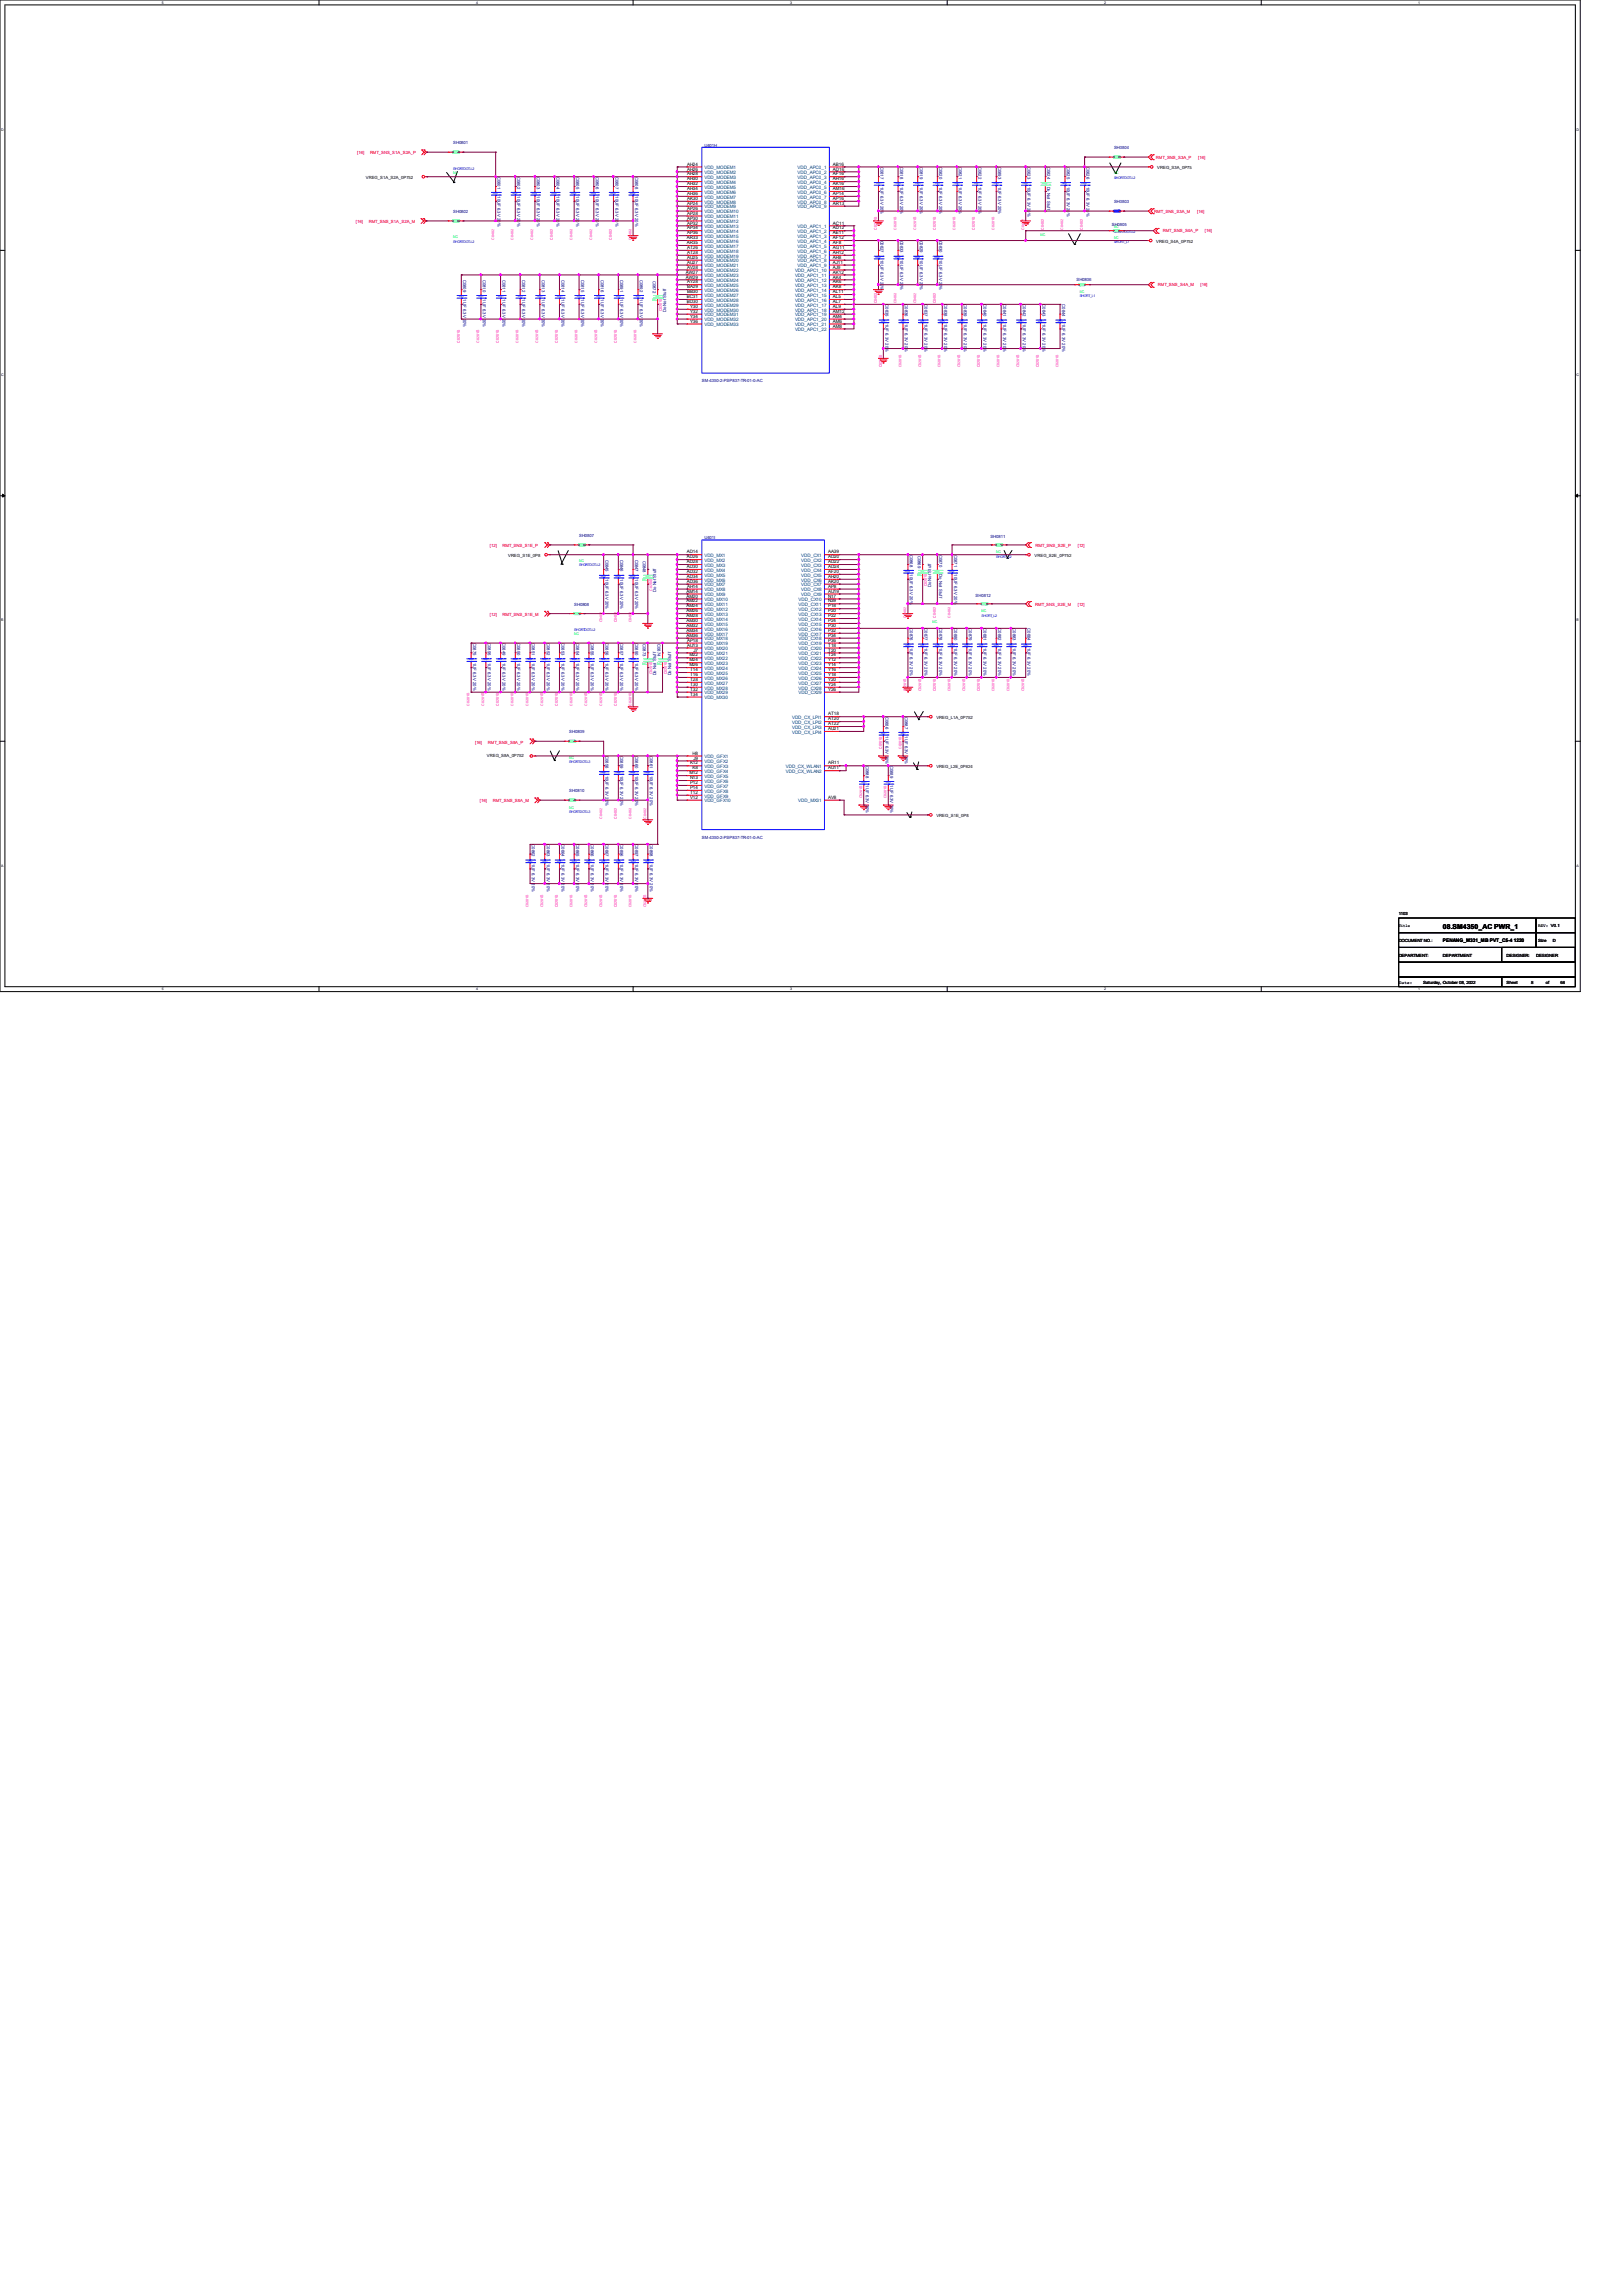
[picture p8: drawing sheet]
<svg xmlns="http://www.w3.org/2000/svg" width="210mm" height="297mm" viewBox="0 0 210 297" stroke-linecap="round" stroke-linejoin="round" font-family="sans-serif">
<defs><g id="words">
<text font-size=".9" x="186.7" y="120.2">08.SM4350_AC PWR_1</text>
<g font-size=".6" fill="#f00">
<text x="46.2" y="19.9">[16]</text>
<text x="47.9" y="19.9">RMT_SNS_S1A_S2A_P</text>
<text x="149.6" y="20.6">RMT_SNS_S3A_P</text>
<text x="155" y="20.6">[16]</text>
<text x="46.1" y="28.8">[16]</text>
<text x="47.7" y="28.8">RMT_SNS_S1A_S2A_M</text>
<text x="149.4" y="27.6">RMT_SNS_S3A_M</text>
<text x="154.9" y="27.6">[16]</text>
<text x="150.5" y="30">RMT_SNS_S4A_P</text>
<text x="155.9" y="30">[16]</text>
<text x="149.8" y="37">RMT_SNS_S4A_M</text>
<text x="155.3" y="37">[16]</text>
<text x="63.4" y="70.8">[12]</text>
<text x="65" y="70.8">RMT_SNS_S1E_P</text>
<text x="134" y="70.7">RMT_SNS_S2E_P</text>
<text x="139.4" y="70.7">[12]</text>
<text x="63.4" y="79.7">[12]</text>
<text x="65" y="79.7">RMT_SNS_S1E_M</text>
<text x="133.9" y="78.4">RMT_SNS_S2E_M</text>
<text x="139.4" y="78.4">[12]</text>
<text x="61.5" y="96.2">[16]</text>
<text x="63.1" y="96.2">RMT_SNS_S8A_P</text>
<text x="62.1" y="103.8">[16]</text>
<text x="63.8" y="103.8">RMT_SNS_S8A_M</text>
</g>
<g font-size=".6">
<text x="47.3" y="23.1">VREG_S1A_S2A_0P752</text>
<text x="88.9" y="21.4">AH24</text>
<text x="88.9" y="22.1">AH26</text>
<text x="88.9" y="22.7">AH28</text>
<text x="88.9" y="23.3">AH30</text>
<text x="88.9" y="24">AH32</text>
<text x="107.8" y="21.4">AB16</text>
<text x="107.8" y="22.1">AD16</text>
<text x="107.8" y="22.7">AF16</text>
<text x="107.8" y="23.3">AH16</text>
<text x="107.8" y="24">AK16</text>
<text x="149.7" y="21.8">VREG_S3A_0P75</text>
<text x="88.9" y="24.6">AH34</text>
<text x="88.9" y="25.2">AH36</text>
<text x="88.9" y="25.9">AK30</text>
<text x="88.9" y="26.5">AP24</text>
<text x="88.9" y="27.1">AP26</text>
<text x="88.9" y="27.8">AP28</text>
<text x="88.9" y="28.4">AP30</text>
<text x="88.9" y="29">AP32</text>
<text x="88.9" y="29.7">AP34</text>
<text x="107.8" y="24.6">AM16</text>
<text x="107.8" y="25.2">AP14</text>
<text x="107.8" y="25.9">AP16</text>
<text x="107.8" y="26.5">AR13</text>
<text x="107.8" y="29">AC11</text>
<text x="107.8" y="29.7">AD12</text>
<text x="88.7" y="35.4">AW27</text>
<text x="88.9" y="30.9">AR33</text>
<text x="88.9" y="31.6">AR35</text>
<text x="88.9" y="30.3">AP36</text>
<text x="88.9" y="32.2">AT26</text>
<text x="88.9" y="32.9">AT28</text>
<text x="88.9" y="33.5">AU25</text>
<text x="88.9" y="34.1">AU27</text>
<text x="88.9" y="34.8">AV28</text>
<text x="107.8" y="30.3">AE11</text>
<text x="107.8" y="30.9">AF12</text>
<text x="107.8" y="31.6">AF8</text>
<text x="107.8" y="32.2">AG11</text>
<text x="107.8" y="32.9">AH12</text>
<text x="107.8" y="33.5">AH8</text>
<text x="107.8" y="34.1">AJ11</text>
<text x="107.8" y="34.8">AJ9</text>
<text x="107.8" y="35.4">AK12</text>
<text x="149.6" y="31.4">VREG_S4A_0P752</text>
<text x="88.7" y="36">AW29</text>
<text x="88.9" y="38.6">BC31</text>
<text x="88.9" y="39.2">BD30</text>
<text x="88.9" y="36.7">AY28</text>
<text x="88.9" y="37.3">BA29</text>
<text x="88.9" y="37.9">BB30</text>
<text x="89.3" y="39.8">Y30</text>
<text x="89.3" y="40.5">Y32</text>
<text x="89.3" y="41.1">Y34</text>
<text x="89.3" y="41.7">Y36</text>
<text x="107.8" y="36">AK4</text>
<text x="107.8" y="36.7">AK6</text>
<text x="107.8" y="37.3">AK8</text>
<text x="107.8" y="37.9">AL11</text>
<text x="107.8" y="38.6">AL5</text>
<text x="107.8" y="39.2">AL7</text>
<text x="107.8" y="39.8">AL9</text>
<text x="107.8" y="40.5">AM12</text>
<text x="107.8" y="41.1">AM4</text>
<text x="107.8" y="41.7">AM6</text>
<text x="107.8" y="42.4">AM8</text>
<text x="88.9" y="71.6">AD14</text>
<text x="107.1" y="71.6">AA39</text>
<text x="65.7" y="72">VREG_S1E_0P8</text>
<text x="88.8" y="76.7">AM14</text>
<text x="88.8" y="77.3">AM20</text>
<text x="88.8" y="77.9">AM22</text>
<text x="88.9" y="72.2">AD26</text>
<text x="88.9" y="72.9">AD28</text>
<text x="88.9" y="73.5">AD30</text>
<text x="88.9" y="74.1">AD32</text>
<text x="88.9" y="74.8">AD34</text>
<text x="88.9" y="75.4">AD36</text>
<text x="88.9" y="76">AH14</text>
<text x="107.1" y="72.2">AD20</text>
<text x="107.1" y="72.9">AD22</text>
<text x="107.1" y="73.5">AD24</text>
<text x="107.1" y="74.1">AF20</text>
<text x="107.1" y="74.8">AH20</text>
<text x="107.1" y="75.4">AK20</text>
<text x="107.1" y="76">AP8</text>
<text x="107.1" y="76.7">AU19</text>
<text x="107.1" y="77.3">N17</text>
<text x="107.1" y="77.9">N39</text>
<text x="133.9" y="72">VREG_S2E_0P752</text>
<text x="88.8" y="78.6">AM24</text>
<text x="88.8" y="79.2">AM26</text>
<text x="88.8" y="79.8">AM28</text>
<text x="88.8" y="80.5">AM30</text>
<text x="88.8" y="81.1">AM32</text>
<text x="88.8" y="81.7">AM34</text>
<text x="88.8" y="82.4">AM36</text>
<text x="88.9" y="83">AP18</text>
<text x="88.9" y="83.7">AU13</text>
<text x="107.1" y="78.6">P18</text>
<text x="107.1" y="79.2">P20</text>
<text x="107.1" y="79.8">P22</text>
<text x="107.1" y="80.5">P24</text>
<text x="107.1" y="81.1">P30</text>
<text x="107.1" y="81.7">P32</text>
<text x="107.1" y="82.4">P34</text>
<text x="107.1" y="83">P36</text>
<text x="107.1" y="83.7">T18</text>
<text x="89.2" y="84.9">M22</text>
<text x="89.2" y="85.6">M24</text>
<text x="89.2" y="86.2">M26</text>
<text x="89.3" y="86.8">T14</text>
<text x="89.3" y="87.5">T16</text>
<text x="89.3" y="88.1">T28</text>
<text x="89.3" y="88.7">T30</text>
<text x="89.3" y="89.4">T32</text>
<text x="89.7" y="84.3">J7</text>
<text x="107.1" y="84.3">T20</text>
<text x="107.1" y="84.9">T24</text>
<text x="107.1" y="85.6">Y12</text>
<text x="107.1" y="86.2">Y14</text>
<text x="107.1" y="86.8">Y16</text>
<text x="107.1" y="87.5">Y18</text>
<text x="107.1" y="88.1">Y20</text>
<text x="107.1" y="88.7">Y24</text>
<text x="107.1" y="89.4">Y26</text>
<text x="89.3" y="90">T34</text>
<text x="107.1" y="92.5">AT18</text>
<text x="107.1" y="93.2">AT20</text>
<text x="107.1" y="93.8">AT22</text>
<text x="107.1" y="94.4">AU21</text>
<text x="121.2" y="93">VREG_L1A_0P752</text>
<text x="63" y="98">VREG_S8A_0P752</text>
<text x="89.2" y="100.2">M12</text>
<text x="89.3" y="98.9">K12</text>
<text x="89.3" y="100.8">N13</text>
<text x="89.3" y="101.4">P12</text>
<text x="89.6" y="97.6">H8</text>
<text x="89.6" y="99.5">K8</text>
<text x="89.7" y="98.3">J9</text>
<text x="107.1" y="98.9">AR11</text>
<text x="107.1" y="99.5">AU11</text>
<text x="121.2" y="99.3">VREG_L2E_0P624</text>
<text x="89.3" y="102.1">P14</text>
<text x="89.3" y="102.7">T12</text>
<text x="89.3" y="103.3">V12</text>
<text x="107.1" y="103.3">AV8</text>
<text x="121.2" y="105.7">VREG_S1E_0P8</text>
<text x="181" y="119.9">Title</text>
<text x="181" y="118.4">1103</text>
<text x="199" y="119.9">REV: V0.1</text>
<text x="181" y="121.8">DOCUMENT NO.:</text>
<text x="181" y="123.7">DEPARTMENT:</text>
<text x="186.7" y="123.7">DEPARTMENT</text>
<text x="186.7" y="121.9">PENANG_M331_MB PVT_C5-4 1220</text>
<text x="194.9" y="123.7">DESIGNER:</text>
<text x="198.8" y="123.7">DESIGNER</text>
<text x="199" y="121.8">Size</text>
<text x="200.9" y="121.8">D</text>
<text x="181.1" y="127.3">Date:</text>
<text x="184.1" y="127.3">Saturday, October 08, 2022</text>
<text x="194.9" y="127.3">Sheet</text>
<text x="198.1" y="127.3">8</text>
<text x="200" y="127.3">of</text>
<text x="201.9" y="127.3">66</text>
</g>
<g font-size=".6" fill="#000080">
<text x="58.6" y="18.7">SH0801</text>
<text x="64.4" y="22.9" transform="rotate(90 64.4 22.9)">C0801</text>
<text x="66.9" y="22.9" transform="rotate(90 66.9 22.9)">C0802</text>
<text x="69.5" y="22.9" transform="rotate(90 69.5 22.9)">C0803</text>
<text x="72" y="22.9" transform="rotate(90 72 22.9)">C0804</text>
<text x="74.5" y="22.9" transform="rotate(90 74.5 22.9)">C0805</text>
<text x="77.1" y="22.9" transform="rotate(90 77.1 22.9)">C0806</text>
<text x="79.6" y="22.9" transform="rotate(90 79.6 22.9)">C0807</text>
<text x="82.2" y="22.9" transform="rotate(90 82.2 22.9)">C0808</text>
<text x="91.1" y="19">U401H</text>
<text x="113.9" y="21.6" transform="rotate(90 113.9 21.6)">C0817</text>
<text x="116.5" y="21.6" transform="rotate(90 116.5 21.6)">C0818</text>
<text x="119" y="21.6" transform="rotate(90 119 21.6)">C0819</text>
<text x="121.5" y="21.6" transform="rotate(90 121.5 21.6)">C0820</text>
<text x="124.1" y="21.6" transform="rotate(90 124.1 21.6)">C0821</text>
<text x="126.6" y="21.6" transform="rotate(90 126.6 21.6)">C0822</text>
<text x="129.2" y="21.6" transform="rotate(90 129.2 21.6)">C0893</text>
<text x="133" y="21.6" transform="rotate(90 133 21.6)">C0823</text>
<text x="135.5" y="21.6" transform="rotate(90 135.5 21.6)">C0824</text>
<text x="138" y="21.6" transform="rotate(90 138 21.6)">C0825</text>
<text x="140.6" y="21.6" transform="rotate(90 140.6 21.6)">C0826</text>
<text x="144.1" y="19.3">SH0804</text>
<text x="58.6" y="27.6">SH0802</text>
<text x="64.4" y="25.4" transform="rotate(90 64.4 25.4)">10UF 6.3V 20%</text>
<text x="66.9" y="25.4" transform="rotate(90 66.9 25.4)">10UF 6.3V 20%</text>
<text x="69.5" y="25.4" transform="rotate(90 69.5 25.4)">10UF 6.3V 20%</text>
<text x="72" y="25.4" transform="rotate(90 72 25.4)">10UF 6.3V 20%</text>
<text x="74.5" y="25.4" transform="rotate(90 74.5 25.4)">10UF 6.3V 20%</text>
<text x="77.1" y="25.4" transform="rotate(90 77.1 25.4)">10UF 6.3V 20%</text>
<text x="79.6" y="25.4" transform="rotate(90 79.6 25.4)">10UF 6.3V 20%</text>
<text x="82.2" y="25.4" transform="rotate(90 82.2 25.4)">10UF 6.3V 20%</text>
<text x="113.9" y="24.1" transform="rotate(90 113.9 24.1)">1UF 6.3V 20%</text>
<text x="116.5" y="24.1" transform="rotate(90 116.5 24.1)">1UF 6.3V 20%</text>
<text x="119" y="24.1" transform="rotate(90 119 24.1)">1UF 6.3V 20%</text>
<text x="121.5" y="24.1" transform="rotate(90 121.5 24.1)">1UF 6.3V 20%</text>
<text x="124.1" y="24.1" transform="rotate(90 124.1 24.1)">1UF 6.3V 20%</text>
<text x="126.6" y="24.1" transform="rotate(90 126.6 24.1)">1UF 6.3V 20%</text>
<text x="129.2" y="24.1" transform="rotate(90 129.2 24.1)">1UF 6.3V 20%</text>
<text x="133" y="24.1" transform="rotate(90 133 24.1)">10UF 6.3V 20%</text>
<text x="135.5" y="24.1" transform="rotate(90 135.5 24.1)">Do Not Stuff</text>
<text x="138" y="24.1" transform="rotate(90 138 24.1)">10UF 6.3V 20%</text>
<text x="140.6" y="24.1" transform="rotate(90 140.6 24.1)">10UF 6.3V 20%</text>
<text x="143.8" y="29.3">SH0805</text>
<text x="144.1" y="26.3">SH0803</text>
<text x="113.9" y="31.1" transform="rotate(90 113.9 31.1)">C0827</text>
<text x="113.9" y="33.7" transform="rotate(90 113.9 33.7)">10UF 6.3V 20%</text>
<text x="116.5" y="31.1" transform="rotate(90 116.5 31.1)">C0833</text>
<text x="116.5" y="33.7" transform="rotate(90 116.5 33.7)">10UF 6.3V 20%</text>
<text x="119" y="31.1" transform="rotate(90 119 31.1)">C0829</text>
<text x="119" y="33.7" transform="rotate(90 119 33.7)">10UF 6.3V 20%</text>
<text x="121.5" y="31.1" transform="rotate(90 121.5 31.1)">C0830</text>
<text x="121.5" y="33.7" transform="rotate(90 121.5 33.7)">10UF 6.3V 20%</text>
<text x="59.9" y="36.2" transform="rotate(90 59.9 36.2)">C0809</text>
<text x="59.9" y="38.7" transform="rotate(90 59.9 38.7)">1UF 6.3V 20%</text>
<text x="62.5" y="36.2" transform="rotate(90 62.5 36.2)">C0810</text>
<text x="62.5" y="38.7" transform="rotate(90 62.5 38.7)">1UF 6.3V 20%</text>
<text x="65" y="36.2" transform="rotate(90 65 36.2)">C0811</text>
<text x="65" y="38.7" transform="rotate(90 65 38.7)">1UF 6.3V 20%</text>
<text x="67.6" y="36.2" transform="rotate(90 67.6 36.2)">C0812</text>
<text x="67.6" y="38.7" transform="rotate(90 67.6 38.7)">1UF 6.3V 20%</text>
<text x="70.1" y="36.2" transform="rotate(90 70.1 36.2)">C0813</text>
<text x="70.1" y="38.7" transform="rotate(90 70.1 38.7)">1UF 6.3V 20%</text>
<text x="72.6" y="36.2" transform="rotate(90 72.6 36.2)">C0814</text>
<text x="72.6" y="38.7" transform="rotate(90 72.6 38.7)">1UF 6.3V 20%</text>
<text x="75.2" y="36.2" transform="rotate(90 75.2 36.2)">C0815</text>
<text x="75.2" y="38.7" transform="rotate(90 75.2 38.7)">1UF 6.3V 20%</text>
<text x="77.7" y="36.2" transform="rotate(90 77.7 36.2)">C0816</text>
<text x="77.7" y="38.7" transform="rotate(90 77.7 38.7)">1UF 6.3V 20%</text>
<text x="80.3" y="36.2" transform="rotate(90 80.3 36.2)">C0891</text>
<text x="80.3" y="38.7" transform="rotate(90 80.3 38.7)">1UF 6.3V 20%</text>
<text x="82.8" y="36.2" transform="rotate(90 82.8 36.2)">C0892</text>
<text x="82.8" y="38.7" transform="rotate(90 82.8 38.7)">1UF 6.3V 20%</text>
<text x="84.5" y="36.3" transform="rotate(90 84.5 36.3)">C0872</text>
<text x="86.2" y="40.4" transform="rotate(-90 86.2 40.4)">Do Not Stuff</text>
<text x="114.6" y="39.4" transform="rotate(90 114.6 39.4)">C0835</text>
<text x="114.6" y="41.9" transform="rotate(90 114.6 41.9)">1UF 6.3V 20%</text>
<text x="117.1" y="39.4" transform="rotate(90 117.1 39.4)">C0836</text>
<text x="117.1" y="41.9" transform="rotate(90 117.1 41.9)">1UF 6.3V 20%</text>
<text x="119.6" y="39.4" transform="rotate(90 119.6 39.4)">C0837</text>
<text x="119.6" y="41.9" transform="rotate(90 119.6 41.9)">1UF 6.3V 20%</text>
<text x="122.2" y="39.4" transform="rotate(90 122.2 39.4)">C0838</text>
<text x="122.2" y="41.9" transform="rotate(90 122.2 41.9)">1UF 6.3V 20%</text>
<text x="124.7" y="39.4" transform="rotate(90 124.7 39.4)">C0839</text>
<text x="124.7" y="41.9" transform="rotate(90 124.7 41.9)">1UF 6.3V 20%</text>
<text x="127.3" y="39.4" transform="rotate(90 127.3 39.4)">C0840</text>
<text x="127.3" y="41.9" transform="rotate(90 127.3 41.9)">1UF 6.3V 20%</text>
<text x="129.8" y="39.4" transform="rotate(90 129.8 39.4)">C0841</text>
<text x="129.8" y="41.9" transform="rotate(90 129.8 41.9)">1UF 6.3V 20%</text>
<text x="132.3" y="39.4" transform="rotate(90 132.3 39.4)">C0842</text>
<text x="132.3" y="41.9" transform="rotate(90 132.3 41.9)">1UF 6.3V 20%</text>
<text x="134.9" y="39.4" transform="rotate(90 134.9 39.4)">C0843</text>
<text x="134.9" y="41.9" transform="rotate(90 134.9 41.9)">1UF 6.3V 20%</text>
<text x="137.4" y="39.4" transform="rotate(90 137.4 39.4)">C0844</text>
<text x="137.4" y="41.9" transform="rotate(90 137.4 41.9)">1UF 6.3V 20%</text>
<text x="139.3" y="36.3">SH0806</text>
<text x="90.8" y="49.4">SM-4350-2-PSP837-TR-01-0-AC</text>
<text x="74.9" y="69.5">SH0807</text>
<text x="91.1" y="69.8">U401I</text>
<text x="117.7" y="71.8" transform="rotate(90 117.7 71.8)">C0868</text>
<text x="118.7" y="71.9" transform="rotate(90 118.7 71.9)">C0869</text>
<text x="121.5" y="71.8" transform="rotate(90 121.5 71.8)">C0870</text>
<text x="123.4" y="71.8" transform="rotate(90 123.4 71.8)">C0871</text>
<text x="128.1" y="69.6">SH0811</text>
<text x="78.4" y="72.4" transform="rotate(90 78.4 72.4)">C0845</text>
<text x="78.4" y="74.9" transform="rotate(90 78.4 74.9)">10UF 6.3V 20%</text>
<text x="80.3" y="72.4" transform="rotate(90 80.3 72.4)">C0846</text>
<text x="80.3" y="74.9" transform="rotate(90 80.3 74.9)">10UF 6.3V 20%</text>
<text x="82.2" y="72.4" transform="rotate(90 82.2 72.4)">C0847</text>
<text x="82.2" y="74.9" transform="rotate(90 82.2 74.9)">10UF 6.3V 20%</text>
<text x="83.2" y="72.5" transform="rotate(90 83.2 72.5)">C0848</text>
<text x="84.9" y="76.6" transform="rotate(-90 84.9 76.6)">Do Not Stuff</text>
<text x="117.7" y="74.3" transform="rotate(90 117.7 74.3)">10UF 6.3V 20%</text>
<text x="120.5" y="75.9" transform="rotate(-90 120.5 75.9)">Do Not Stuff</text>
<text x="121.5" y="74.3" transform="rotate(90 121.5 74.3)">Do Not Stuff</text>
<text x="123.4" y="74.3" transform="rotate(90 123.4 74.3)">10UF 6.3V 20%</text>
<text x="126.2" y="77.3">SH0812</text>
<text x="61.2" y="83.2" transform="rotate(90 61.2 83.2)">C0875</text>
<text x="63.1" y="83.2" transform="rotate(90 63.1 83.2)">C0895</text>
<text x="65" y="83.2" transform="rotate(90 65 83.2)">C0849</text>
<text x="66.9" y="83.2" transform="rotate(90 66.9 83.2)">C0850</text>
<text x="68.8" y="83.2" transform="rotate(90 68.8 83.2)">C0851</text>
<text x="70.7" y="83.2" transform="rotate(90 70.7 83.2)">C0852</text>
<text x="72.6" y="83.2" transform="rotate(90 72.6 83.2)">C0853</text>
<text x="74.3" y="78.4">SH0808</text>
<text x="74.5" y="83.2" transform="rotate(90 74.5 83.2)">C0854</text>
<text x="76.5" y="83.2" transform="rotate(90 76.5 83.2)">C0855</text>
<text x="78.4" y="83.2" transform="rotate(90 78.4 83.2)">C0856</text>
<text x="80.3" y="83.2" transform="rotate(90 80.3 83.2)">C0857</text>
<text x="82.2" y="83.2" transform="rotate(90 82.2 83.2)">C0890</text>
<text x="83.2" y="83.3" transform="rotate(90 83.2 83.3)">C0873</text>
<text x="85.1" y="83.3" transform="rotate(90 85.1 83.3)">C0874</text>
<text x="117.7" y="81.3" transform="rotate(90 117.7 81.3)">C0876</text>
<text x="117.7" y="83.8" transform="rotate(90 117.7 83.8)">1UF 6.3V 20%</text>
<text x="119.6" y="81.3" transform="rotate(90 119.6 81.3)">C0877</text>
<text x="119.6" y="83.8" transform="rotate(90 119.6 83.8)">1UF 6.3V 20%</text>
<text x="121.5" y="81.3" transform="rotate(90 121.5 81.3)">C0878</text>
<text x="121.5" y="83.8" transform="rotate(90 121.5 83.8)">1UF 6.3V 20%</text>
<text x="123.4" y="81.3" transform="rotate(90 123.4 81.3)">C0880</text>
<text x="123.4" y="83.8" transform="rotate(90 123.4 83.8)">1UF 6.3V 20%</text>
<text x="125.3" y="81.3" transform="rotate(90 125.3 81.3)">C0879</text>
<text x="125.3" y="83.8" transform="rotate(90 125.3 83.8)">1UF 6.3V 20%</text>
<text x="127.3" y="81.3" transform="rotate(90 127.3 81.3)">C0881</text>
<text x="127.3" y="83.8" transform="rotate(90 127.3 83.8)">1UF 6.3V 20%</text>
<text x="129.2" y="81.3" transform="rotate(90 129.2 81.3)">C0882</text>
<text x="129.2" y="83.8" transform="rotate(90 129.2 83.8)">1UF 6.3V 20%</text>
<text x="131.1" y="81.3" transform="rotate(90 131.1 81.3)">C0883</text>
<text x="131.1" y="83.8" transform="rotate(90 131.1 83.8)">1UF 6.3V 20%</text>
<text x="133" y="81.3" transform="rotate(90 133 81.3)">C0884</text>
<text x="133" y="83.8" transform="rotate(90 133 83.8)">1UF 6.3V 20%</text>
<text x="61.2" y="85.7" transform="rotate(90 61.2 85.7)">1UF 6.3V 20%</text>
<text x="63.1" y="85.7" transform="rotate(90 63.1 85.7)">1UF 6.3V 20%</text>
<text x="65" y="85.7" transform="rotate(90 65 85.7)">1UF 6.3V 20%</text>
<text x="66.9" y="85.7" transform="rotate(90 66.9 85.7)">1UF 6.3V 20%</text>
<text x="68.8" y="85.7" transform="rotate(90 68.8 85.7)">1UF 6.3V 20%</text>
<text x="70.7" y="85.7" transform="rotate(90 70.7 85.7)">1UF 6.3V 20%</text>
<text x="72.6" y="85.7" transform="rotate(90 72.6 85.7)">1UF 6.3V 20%</text>
<text x="74.5" y="85.7" transform="rotate(90 74.5 85.7)">1UF 6.3V 20%</text>
<text x="76.5" y="85.7" transform="rotate(90 76.5 85.7)">1UF 6.3V 20%</text>
<text x="78.4" y="85.7" transform="rotate(90 78.4 85.7)">1UF 6.3V 20%</text>
<text x="80.3" y="85.7" transform="rotate(90 80.3 85.7)">1UF 6.3V 20%</text>
<text x="82.2" y="85.7" transform="rotate(90 82.2 85.7)">1UF 6.3V 20%</text>
<text x="84.9" y="87.4" transform="rotate(-90 84.9 87.4)">Do Not Stuff</text>
<text x="86.8" y="87.4" transform="rotate(-90 86.8 87.4)">Do Not Stuff</text>
<text x="73.7" y="94.9">SH0809</text>
<text x="114.6" y="92.7" transform="rotate(90 114.6 92.7)">C0886</text>
<text x="114.6" y="95.3" transform="rotate(90 114.6 95.3)">1UF 6.3V 20%</text>
<text x="117.1" y="92.7" transform="rotate(90 117.1 92.7)">C0887</text>
<text x="117.1" y="95.3" transform="rotate(90 117.1 95.3)">1UF 6.3V 20%</text>
<text x="78.4" y="97.8" transform="rotate(90 78.4 97.8)">C0858</text>
<text x="78.4" y="100.3" transform="rotate(90 78.4 100.3)">10UF 6.3V 20%</text>
<text x="80.3" y="97.8" transform="rotate(90 80.3 97.8)">C0859</text>
<text x="80.3" y="100.3" transform="rotate(90 80.3 100.3)">10UF 6.3V 20%</text>
<text x="82.2" y="97.8" transform="rotate(90 82.2 97.8)">C0860</text>
<text x="82.2" y="100.3" transform="rotate(90 82.2 100.3)">10UF 6.3V 20%</text>
<text x="84.1" y="97.8" transform="rotate(90 84.1 97.8)">C0861</text>
<text x="84.1" y="100.3" transform="rotate(90 84.1 100.3)">10UF 6.3V 20%</text>
<text x="112" y="99.1" transform="rotate(90 112 99.1)">C0888</text>
<text x="112" y="101.6" transform="rotate(90 112 101.6)">1UF 6.3V 20%</text>
<text x="115.2" y="99.1" transform="rotate(90 115.2 99.1)">C0889</text>
<text x="115.2" y="101.6" transform="rotate(90 115.2 101.6)">1UF 6.3V 20%</text>
<text x="73.7" y="102.5">SH0810</text>
<text x="68.8" y="109.2" transform="rotate(90 68.8 109.2)">C0862</text>
<text x="68.8" y="111.8" transform="rotate(90 68.8 111.8)">1UF 6.3V 20%</text>
<text x="70.7" y="109.2" transform="rotate(90 70.7 109.2)">C0863</text>
<text x="70.7" y="111.8" transform="rotate(90 70.7 111.8)">1UF 6.3V 20%</text>
<text x="72.6" y="109.2" transform="rotate(90 72.6 109.2)">C0864</text>
<text x="72.6" y="111.8" transform="rotate(90 72.6 111.8)">1UF 6.3V 20%</text>
<text x="74.5" y="109.2" transform="rotate(90 74.5 109.2)">C0865</text>
<text x="74.5" y="111.8" transform="rotate(90 74.5 111.8)">1UF 6.3V 20%</text>
<text x="76.5" y="109.2" transform="rotate(90 76.5 109.2)">C0866</text>
<text x="76.5" y="111.8" transform="rotate(90 76.5 111.8)">1UF 6.3V 20%</text>
<text x="78.4" y="109.2" transform="rotate(90 78.4 109.2)">C0867</text>
<text x="78.4" y="111.8" transform="rotate(90 78.4 111.8)">1UF 6.3V 20%</text>
<text x="80.3" y="109.2" transform="rotate(90 80.3 109.2)">C0896</text>
<text x="80.3" y="111.8" transform="rotate(90 80.3 111.8)">1UF 6.3V 20%</text>
<text x="82.2" y="109.2" transform="rotate(90 82.2 109.2)">C0897</text>
<text x="82.2" y="111.8" transform="rotate(90 82.2 111.8)">1UF 6.3V 20%</text>
<text x="84.1" y="109.2" transform="rotate(90 84.1 109.2)">C0898</text>
<text x="84.1" y="111.8" transform="rotate(90 84.1 111.8)">1UF 6.3V 20%</text>
<text x="90.8" y="108.5">SM-4350-2-PSP837-TR-01-0-AC</text>
</g>
<g font-size=".6" fill="#004080">
<text x="91.1" y="21.9">VDD_MODEM1</text>
<text x="91.1" y="22.5">VDD_MODEM2</text>
<text x="91.1" y="23.2">VDD_MODEM3</text>
<text x="91.1" y="23.8">VDD_MODEM4</text>
<text x="103.2" y="21.9">VDD_APC0_1</text>
<text x="103.2" y="22.5">VDD_APC0_2</text>
<text x="103.2" y="23.2">VDD_APC0_3</text>
<text x="103.2" y="23.8">VDD_APC0_4</text>
<text x="91.1" y="24.4">VDD_MODEM5</text>
<text x="91.1" y="25.1">VDD_MODEM6</text>
<text x="91.1" y="25.7">VDD_MODEM7</text>
<text x="91.1" y="26.3">VDD_MODEM8</text>
<text x="91.1" y="27">VDD_MODEM9</text>
<text x="91.1" y="27.6">VDD_MODEM10</text>
<text x="91.1" y="28.2">VDD_MODEM11</text>
<text x="91.1" y="28.9">VDD_MODEM12</text>
<text x="91.1" y="29.5">VDD_MODEM13</text>
<text x="103.2" y="24.4">VDD_APC0_5</text>
<text x="103.2" y="25.1">VDD_APC0_6</text>
<text x="103.2" y="25.7">VDD_APC0_7</text>
<text x="103.2" y="26.3">VDD_APC0_8</text>
<text x="103.2" y="27">VDD_APC0_9</text>
<text x="103.2" y="29.5">VDD_APC1_1</text>
<text x="91.1" y="30.1">VDD_MODEM14</text>
<text x="91.1" y="30.8">VDD_MODEM15</text>
<text x="91.1" y="31.4">VDD_MODEM16</text>
<text x="91.1" y="32">VDD_MODEM17</text>
<text x="91.1" y="32.7">VDD_MODEM18</text>
<text x="91.1" y="33.3">VDD_MODEM19</text>
<text x="91.1" y="34">VDD_MODEM20</text>
<text x="91.1" y="34.6">VDD_MODEM21</text>
<text x="91.1" y="35.2">VDD_MODEM22</text>
<text x="91.1" y="35.9">VDD_MODEM23</text>
<text x="102.9" y="35.2">VDD_APC1_10</text>
<text x="102.9" y="35.9">VDD_APC1_11</text>
<text x="103.2" y="30.1">VDD_APC1_2</text>
<text x="103.2" y="30.8">VDD_APC1_3</text>
<text x="103.2" y="31.4">VDD_APC1_4</text>
<text x="103.2" y="32">VDD_APC1_5</text>
<text x="103.2" y="32.7">VDD_APC1_6</text>
<text x="103.2" y="33.3">VDD_APC1_7</text>
<text x="103.2" y="34">VDD_APC1_8</text>
<text x="103.2" y="34.6">VDD_APC1_9</text>
<text x="91.1" y="36.5">VDD_MODEM24</text>
<text x="91.1" y="37.1">VDD_MODEM25</text>
<text x="91.1" y="37.8">VDD_MODEM26</text>
<text x="91.1" y="38.4">VDD_MODEM27</text>
<text x="91.1" y="39">VDD_MODEM28</text>
<text x="91.1" y="39.7">VDD_MODEM29</text>
<text x="91.1" y="40.3">VDD_MODEM30</text>
<text x="91.1" y="40.9">VDD_MODEM31</text>
<text x="91.1" y="41.6">VDD_MODEM32</text>
<text x="102.9" y="36.5">VDD_APC1_12</text>
<text x="102.9" y="37.1">VDD_APC1_13</text>
<text x="102.9" y="37.8">VDD_APC1_14</text>
<text x="102.9" y="38.4">VDD_APC1_15</text>
<text x="102.9" y="39">VDD_APC1_16</text>
<text x="102.9" y="39.7">VDD_APC1_17</text>
<text x="102.9" y="40.3">VDD_APC1_18</text>
<text x="102.9" y="40.9">VDD_APC1_19</text>
<text x="102.9" y="41.6">VDD_APC1_20</text>
<text x="91.1" y="42.2">VDD_MODEM33</text>
<text x="102.9" y="42.2">VDD_APC1_21</text>
<text x="102.9" y="42.8">VDD_APC1_22</text>
<text x="91.1" y="72.1">VDD_MX1</text>
<text x="91.1" y="72.7">VDD_MX2</text>
<text x="91.1" y="73.3">VDD_MX3</text>
<text x="91.1" y="74">VDD_MX4</text>
<text x="91.1" y="74.6">VDD_MX5</text>
<text x="91.1" y="75.2">VDD_MX6</text>
<text x="91.1" y="75.9">VDD_MX7</text>
<text x="91.1" y="76.5">VDD_MX8</text>
<text x="91.1" y="77.1">VDD_MX9</text>
<text x="91.1" y="77.8">VDD_MX10</text>
<text x="103.3" y="77.8">VDD_CX10</text>
<text x="103.7" y="72.1">VDD_CX1</text>
<text x="103.7" y="72.7">VDD_CX2</text>
<text x="103.7" y="73.3">VDD_CX3</text>
<text x="103.7" y="74">VDD_CX4</text>
<text x="103.7" y="74.6">VDD_CX5</text>
<text x="103.7" y="75.2">VDD_CX6</text>
<text x="103.7" y="75.9">VDD_CX7</text>
<text x="103.7" y="76.5">VDD_CX8</text>
<text x="103.7" y="77.1">VDD_CX9</text>
<text x="91.1" y="78.4">VDD_MX11</text>
<text x="91.1" y="79">VDD_MX12</text>
<text x="91.1" y="79.7">VDD_MX13</text>
<text x="91.1" y="80.3">VDD_MX14</text>
<text x="91.1" y="80.9">VDD_MX15</text>
<text x="91.1" y="81.6">VDD_MX16</text>
<text x="91.1" y="82.2">VDD_MX17</text>
<text x="91.1" y="82.8">VDD_MX18</text>
<text x="91.1" y="83.5">VDD_MX19</text>
<text x="103.3" y="78.4">VDD_CX11</text>
<text x="103.3" y="79">VDD_CX12</text>
<text x="103.3" y="79.7">VDD_CX13</text>
<text x="103.3" y="80.3">VDD_CX14</text>
<text x="103.3" y="80.9">VDD_CX15</text>
<text x="103.3" y="81.6">VDD_CX16</text>
<text x="103.3" y="82.2">VDD_CX17</text>
<text x="103.3" y="82.8">VDD_CX18</text>
<text x="103.3" y="83.5">VDD_CX19</text>
<text x="91.1" y="84.1">VDD_MX20</text>
<text x="91.1" y="84.8">VDD_MX21</text>
<text x="91.1" y="85.4">VDD_MX22</text>
<text x="91.1" y="86">VDD_MX23</text>
<text x="91.1" y="86.7">VDD_MX24</text>
<text x="91.1" y="87.3">VDD_MX25</text>
<text x="91.1" y="87.9">VDD_MX26</text>
<text x="91.1" y="88.6">VDD_MX27</text>
<text x="91.1" y="89.2">VDD_MX28</text>
<text x="91.1" y="89.8">VDD_MX29</text>
<text x="103.3" y="84.1">VDD_CX20</text>
<text x="103.3" y="84.8">VDD_CX21</text>
<text x="103.3" y="85.4">VDD_CX22</text>
<text x="103.3" y="86">VDD_CX23</text>
<text x="103.3" y="86.7">VDD_CX24</text>
<text x="103.3" y="87.3">VDD_CX25</text>
<text x="103.3" y="87.9">VDD_CX26</text>
<text x="103.3" y="88.6">VDD_CX27</text>
<text x="103.3" y="89.2">VDD_CX28</text>
<text x="103.3" y="89.8">VDD_CX29</text>
<text x="91.1" y="90.5">VDD_MX30</text>
<text x="102.5" y="93">VDD_CX_LPI1</text>
<text x="102.5" y="93.6">VDD_CX_LPI2</text>
<text x="102.5" y="94.3">VDD_CX_LPI3</text>
<text x="102.5" y="94.9">VDD_CX_LPI4</text>
<text x="91.1" y="98.1">VDD_GFX1</text>
<text x="91.1" y="98.7">VDD_GFX2</text>
<text x="91.1" y="99.4">VDD_GFX3</text>
<text x="91.1" y="100">VDD_GFX4</text>
<text x="91.1" y="100.6">VDD_GFX5</text>
<text x="91.1" y="101.3">VDD_GFX6</text>
<text x="91.1" y="101.9">VDD_GFX7</text>
<text x="101.7" y="99.4">VDD_CX_WLAN1</text>
<text x="101.7" y="100">VDD_CX_WLAN2</text>
<text x="91.1" y="102.5">VDD_GFX8</text>
<text x="91.1" y="103.2">VDD_GFX9</text>
<text x="91.1" y="103.8">VDD_GFX10</text>
<text x="103.3" y="103.8">VDD_MX31</text>
</g>
<g font-size=".5">
<text x="21" y=".5">5</text>
<text x="61.6" y=".5">4</text>
<text x="102.2" y=".5">3</text>
<text x="142.9" y=".5">2</text>
<text x="183.5" y=".5">1</text>
<text x=".2" y="16.9">D</text>
<text x="204" y="16.9">D</text>
<text x=".2" y="48.6">C</text>
<text x="204" y="48.6">C</text>
<text x=".2" y="80.4">B</text>
<text x="204" y="80.4">B</text>
<text x=".2" y="112.1">A</text>
<text x="204" y="112.1">A</text>
<text x="21" y="128.1">5</text>
<text x="61.6" y="128.1">4</text>
<text x="102.2" y="128.1">3</text>
<text x="142.9" y="128.1">2</text>
<text x="183.5" y="128.1">1</text>
</g>
<g font-size=".5" fill="#00f">
<text x="58.6" y="21.9">SHORTDOT-L2</text>
<text x="144.1" y="23.1">SHORTDOT-L2</text>
<text x="58.6" y="31.4">SHORTDOT-L2</text>
<text x="144.1" y="30.1">SHORTDOT-L2</text>
<text x="144.1" y="31.5">SHORT_L1</text>
<text x="139.7" y="38.5">SHORT_L1</text>
<text x="74.9" y="73.3">SHORTDOT-L2</text>
<text x="128.9" y="72.1">SHORT_L2</text>
<text x="74.3" y="81.6">SHORTDOT-L2</text>
<text x="127" y="79.8">SHORT_L2</text>
<text x="73.7" y="98.7">SHORTDOT-L3</text>
<text x="73.7" y="105.2">SHORTDOT-L3</text>
</g>
<g font-size=".5" fill="#0f0">
<text x="58.6" y="22.5">NC</text>
<text x="144.1" y="22.6">NC</text>
<text x="144.1" y="29.5">NC</text>
<text x="58.6" y="30.8">NC</text>
<text x="134.6" y="30.5">NC</text>
<text x="144.1" y="30.9">NC</text>
<text x="84.4" y="39">NC</text>
<text x="139.7" y="37.9">NC</text>
<text x="128.9" y="71.6">NC</text>
<text x="74.9" y="72.7">NC</text>
<text x="83.1" y="75.2">NC</text>
<text x="118.7" y="74.5">NC</text>
<text x="74.3" y="82.2">NC</text>
<text x="120.6" y="80.6">NC</text>
<text x="127" y="79.2">NC</text>
<text x="83.1" y="86">NC</text>
<text x="85" y="86">NC</text>
<text x="73.7" y="98.1">NC</text>
<text x="73.7" y="104.6">NC</text>
</g>
<g font-size=".5" fill="#f0f">
<text x="113.5" y="29.7" transform="rotate(-90 113.5 29.7)">C0201B</text>
<text x="116" y="29.7" transform="rotate(-90 116 29.7)">C0201B</text>
<text x="118.5" y="29.7" transform="rotate(-90 118.5 29.7)">C0201B</text>
<text x="121.1" y="29.7" transform="rotate(-90 121.1 29.7)">C0201B</text>
<text x="123.6" y="29.7" transform="rotate(-90 123.6 29.7)">C0201B</text>
<text x="126.2" y="29.7" transform="rotate(-90 126.2 29.7)">C0201B</text>
<text x="128.7" y="29.7" transform="rotate(-90 128.7 29.7)">C0201B</text>
<text x="132.5" y="29.7" transform="rotate(-90 132.5 29.7)">C0402</text>
<text x="135" y="29.7" transform="rotate(-90 135 29.7)">C0402</text>
<text x="137.6" y="29.7" transform="rotate(-90 137.6 29.7)">C0402</text>
<text x="140.1" y="29.7" transform="rotate(-90 140.1 29.7)">C0402</text>
<text x="63.9" y="31" transform="rotate(-90 63.9 31)">C0402</text>
<text x="66.5" y="31" transform="rotate(-90 66.5 31)">C0402</text>
<text x="69" y="31" transform="rotate(-90 69 31)">C0402</text>
<text x="71.5" y="31" transform="rotate(-90 71.5 31)">C0402</text>
<text x="74.1" y="31" transform="rotate(-90 74.1 31)">C0402</text>
<text x="76.6" y="31" transform="rotate(-90 76.6 31)">C0402</text>
<text x="79.2" y="31" transform="rotate(-90 79.2 31)">C0402</text>
<text x="81.7" y="31" transform="rotate(-90 81.7 31)">C0402</text>
<text x="85.6" y="40.3" transform="rotate(-90 85.6 40.3)">C0201B</text>
<text x="113.5" y="39.2" transform="rotate(-90 113.5 39.2)">C0402</text>
<text x="116" y="39.2" transform="rotate(-90 116 39.2)">C0402</text>
<text x="118.5" y="39.2" transform="rotate(-90 118.5 39.2)">C0402</text>
<text x="121.1" y="39.2" transform="rotate(-90 121.1 39.2)">C0402</text>
<text x="59.5" y="44.3" transform="rotate(-90 59.5 44.3)">C0201B</text>
<text x="62" y="44.3" transform="rotate(-90 62 44.3)">C0201B</text>
<text x="64.6" y="44.3" transform="rotate(-90 64.6 44.3)">C0201B</text>
<text x="67.1" y="44.3" transform="rotate(-90 67.1 44.3)">C0201B</text>
<text x="69.6" y="44.3" transform="rotate(-90 69.6 44.3)">C0201B</text>
<text x="72.2" y="44.3" transform="rotate(-90 72.2 44.3)">C0201B</text>
<text x="74.7" y="44.3" transform="rotate(-90 74.7 44.3)">C0201B</text>
<text x="77.3" y="44.3" transform="rotate(-90 77.3 44.3)">C0201B</text>
<text x="79.8" y="44.3" transform="rotate(-90 79.8 44.3)">C0201B</text>
<text x="82.3" y="44.3" transform="rotate(-90 82.3 44.3)">C0201B</text>
<text x="114.1" y="47.5" transform="rotate(-90 114.1 47.5)">C0201B</text>
<text x="116.6" y="47.5" transform="rotate(-90 116.6 47.5)">C0201B</text>
<text x="119.2" y="47.5" transform="rotate(-90 119.2 47.5)">C0201B</text>
<text x="121.7" y="47.5" transform="rotate(-90 121.7 47.5)">C0201B</text>
<text x="124.2" y="47.5" transform="rotate(-90 124.2 47.5)">C0201B</text>
<text x="126.8" y="47.5" transform="rotate(-90 126.8 47.5)">C0201B</text>
<text x="129.3" y="47.5" transform="rotate(-90 129.3 47.5)">C0201B</text>
<text x="131.9" y="47.5" transform="rotate(-90 131.9 47.5)">C0201B</text>
<text x="134.4" y="47.5" transform="rotate(-90 134.4 47.5)">C0201B</text>
<text x="136.9" y="47.5" transform="rotate(-90 136.9 47.5)">C0201B</text>
<text x="84.4" y="76.5" transform="rotate(-90 84.4 76.5)">C0201B</text>
<text x="119.9" y="75.8" transform="rotate(-90 119.9 75.8)">C0201B</text>
<text x="77.9" y="80.5" transform="rotate(-90 77.9 80.5)">C0402</text>
<text x="79.8" y="80.5" transform="rotate(-90 79.8 80.5)">C0402</text>
<text x="81.7" y="80.5" transform="rotate(-90 81.7 80.5)">C0402</text>
<text x="117.3" y="79.9" transform="rotate(-90 117.3 79.9)">C0402</text>
<text x="121.1" y="79.9" transform="rotate(-90 121.1 79.9)">C0402</text>
<text x="123" y="79.9" transform="rotate(-90 123 79.9)">C0402</text>
<text x="84.4" y="87.2" transform="rotate(-90 84.4 87.2)">C0201B</text>
<text x="86.3" y="87.2" transform="rotate(-90 86.3 87.2)">C0201B</text>
<text x="117.3" y="89.4" transform="rotate(-90 117.3 89.4)">C0201B</text>
<text x="119.2" y="89.4" transform="rotate(-90 119.2 89.4)">C0201B</text>
<text x="121.1" y="89.4" transform="rotate(-90 121.1 89.4)">C0201B</text>
<text x="123" y="89.4" transform="rotate(-90 123 89.4)">C0201B</text>
<text x="124.9" y="89.4" transform="rotate(-90 124.9 89.4)">C0201B</text>
<text x="126.8" y="89.4" transform="rotate(-90 126.8 89.4)">C0201B</text>
<text x="128.7" y="89.4" transform="rotate(-90 128.7 89.4)">C0201B</text>
<text x="130.6" y="89.4" transform="rotate(-90 130.6 89.4)">C0201B</text>
<text x="132.5" y="89.4" transform="rotate(-90 132.5 89.4)">C0201B</text>
<text x="60.7" y="91.3" transform="rotate(-90 60.7 91.3)">C0201B</text>
<text x="62.7" y="91.3" transform="rotate(-90 62.7 91.3)">C0201B</text>
<text x="64.6" y="91.3" transform="rotate(-90 64.6 91.3)">C0201B</text>
<text x="66.5" y="91.3" transform="rotate(-90 66.5 91.3)">C0201B</text>
<text x="68.4" y="91.3" transform="rotate(-90 68.4 91.3)">C0201B</text>
<text x="70.3" y="91.3" transform="rotate(-90 70.3 91.3)">C0201B</text>
<text x="72.2" y="91.3" transform="rotate(-90 72.2 91.3)">C0201B</text>
<text x="74.1" y="91.3" transform="rotate(-90 74.1 91.3)">C0201B</text>
<text x="76" y="91.3" transform="rotate(-90 76 91.3)">C0201B</text>
<text x="77.9" y="91.3" transform="rotate(-90 77.9 91.3)">C0201B</text>
<text x="79.8" y="91.3" transform="rotate(-90 79.8 91.3)">C0201B</text>
<text x="81.7" y="91.3" transform="rotate(-90 81.7 91.3)">C0201B</text>
<text x="114.1" y="96.9" transform="rotate(-90 114.1 96.9)">C0201B</text>
<text x="116.6" y="96.9" transform="rotate(-90 116.6 96.9)">C0201B</text>
<text x="77.9" y="105.9" transform="rotate(-90 77.9 105.9)">C0402</text>
<text x="79.8" y="105.9" transform="rotate(-90 79.8 105.9)">C0402</text>
<text x="81.7" y="105.9" transform="rotate(-90 81.7 105.9)">C0402</text>
<text x="83.6" y="105.9" transform="rotate(-90 83.6 105.9)">C0402</text>
<text x="111.5" y="103.3" transform="rotate(-90 111.5 103.3)">C0201B</text>
<text x="114.7" y="103.3" transform="rotate(-90 114.7 103.3)">C0201B</text>
<text x="68.4" y="117.3" transform="rotate(-90 68.4 117.3)">C0201B</text>
<text x="70.3" y="117.3" transform="rotate(-90 70.3 117.3)">C0201B</text>
<text x="72.2" y="117.3" transform="rotate(-90 72.2 117.3)">C0201B</text>
<text x="74.1" y="117.3" transform="rotate(-90 74.1 117.3)">C0201B</text>
<text x="76" y="117.3" transform="rotate(-90 76 117.3)">C0201B</text>
<text x="77.9" y="117.3" transform="rotate(-90 77.9 117.3)">C0201B</text>
<text x="79.8" y="117.3" transform="rotate(-90 79.8 117.3)">C0201B</text>
<text x="81.7" y="117.3" transform="rotate(-90 81.7 117.3)">C0201B</text>
<text x="83.6" y="117.3" transform="rotate(-90 83.6 117.3)">C0201B</text>
</g>
<g font-size=".3" fill="#00f">
<text x="113.4" y="23.8">0201</text>
<text x="115.9" y="23.8">0201</text>
<text x="118.4" y="23.8">0201</text>
<text x="121" y="23.8">0201</text>
<text x="123.5" y="23.8">0201</text>
<text x="126.1" y="23.8">0201</text>
<text x="128.6" y="23.8">0201</text>
<text x="132.3" y="23.8">0402</text>
<text x="137.4" y="23.8">0402</text>
<text x="140" y="23.8">0402</text>
<text x="63.8" y="25.1">0402</text>
<text x="66.3" y="25.1">0402</text>
<text x="68.8" y="25.1">0402</text>
<text x="71.4" y="25.1">0402</text>
<text x="73.9" y="25.1">0402</text>
<text x="76.5" y="25.1">0402</text>
<text x="79" y="25.1">0402</text>
<text x="81.5" y="25.1">0402</text>
<text x="113.3" y="33.4">0402</text>
<text x="115.8" y="33.4">0402</text>
<text x="118.4" y="33.4">0402</text>
<text x="120.9" y="33.4">0402</text>
<text x="59.4" y="38.4">0201</text>
<text x="61.9" y="38.4">0201</text>
<text x="64.5" y="38.4">0201</text>
<text x="67" y="38.4">0201</text>
<text x="69.6" y="38.4">0201</text>
<text x="72.1" y="38.4">0201</text>
<text x="74.6" y="38.4">0201</text>
<text x="77.2" y="38.4">0201</text>
<text x="79.7" y="38.4">0201</text>
<text x="82.3" y="38.4">0201</text>
<text x="114" y="41.6">0201</text>
<text x="116.5" y="41.6">0201</text>
<text x="119.1" y="41.6">0201</text>
<text x="121.6" y="41.6">0201</text>
<text x="124.2" y="41.6">0201</text>
<text x="126.7" y="41.6">0201</text>
<text x="129.2" y="41.6">0201</text>
<text x="131.8" y="41.6">0201</text>
<text x="134.3" y="41.6">0201</text>
<text x="136.9" y="41.6">0201</text>
<text x="77.7" y="74.6">0402</text>
<text x="79.6" y="74.6">0402</text>
<text x="81.5" y="74.6">0402</text>
<text x="117.1" y="74">0402</text>
<text x="122.8" y="74">0402</text>
<text x="117.2" y="83.5">0201</text>
<text x="119.1" y="83.5">0201</text>
<text x="121" y="83.5">0201</text>
<text x="122.9" y="83.5">0201</text>
<text x="124.8" y="83.5">0201</text>
<text x="126.7" y="83.5">0201</text>
<text x="128.6" y="83.5">0201</text>
<text x="130.5" y="83.5">0201</text>
<text x="132.4" y="83.5">0201</text>
<text x="60.7" y="85.4">0201</text>
<text x="62.6" y="85.4">0201</text>
<text x="64.5" y="85.4">0201</text>
<text x="66.4" y="85.4">0201</text>
<text x="68.3" y="85.4">0201</text>
<text x="70.2" y="85.4">0201</text>
<text x="72.1" y="85.4">0201</text>
<text x="74" y="85.4">0201</text>
<text x="75.9" y="85.4">0201</text>
<text x="77.8" y="85.4">0201</text>
<text x="79.7" y="85.4">0201</text>
<text x="81.6" y="85.4">0201</text>
<text x="114" y="95">0201</text>
<text x="116.5" y="95">0201</text>
<text x="77.7" y="100">0402</text>
<text x="79.6" y="100">0402</text>
<text x="81.5" y="100">0402</text>
<text x="83.4" y="100">0402</text>
<text x="111.5" y="101.3">0201</text>
<text x="114.6" y="101.3">0201</text>
<text x="68.3" y="111.5">0201</text>
<text x="70.2" y="111.5">0201</text>
<text x="72.1" y="111.5">0201</text>
<text x="74" y="111.5">0201</text>
<text x="75.9" y="111.5">0201</text>
<text x="77.8" y="111.5">0201</text>
<text x="79.7" y="111.5">0201</text>
<text x="81.6" y="111.5">0201</text>
<text x="83.5" y="111.5">0201</text>
</g>
<g font-size=".3" fill="#00ff80">
<text x="134.9" y="23.8">0402</text>
<text x="84.8" y="38.4">0201</text>
<text x="83.5" y="74.6">0201</text>
<text x="119.1" y="74">0201</text>
<text x="120.9" y="74">0402</text>
<text x="83.5" y="85.4">0201</text>
<text x="85.4" y="85.4">0201</text>
</g>
</g></defs>
<g fill="none" stroke="#000" stroke-width=".13">
<path d="M41.3 0v.6M81.9 0v.6M122.6 0v.6M163.2 0v.6M0 0h204.5v128.3h-204.5zM.6 .6h203.2v127h-203.2zM0 32.4h.6M57.8 22.3l1 1.3M58.7 23.6h.1M58.8 23.6h.1M59.2 22.2l-.5 1.4M138.3 30.2l.7 1.4"/>
<path d="M139 31.6h.1M139.1 31.6h.1M139.8 30.2l-.7 1.4M143.6 21.1l.8 1.3M144.4 22.4h.1M145 21.1l-.6 1.3M203.8 32.4h.7M0 64.1h.6M.3 63.9l.3 .2-.3 .2zM72.2 71.2l.6 1.8M72.6 73h.1M72.8 73h.1"/>
<path d="M73.5 71.2l-.9 1.8M129.9 71.2l.5 1M130.3 72.2h.1M130.4 72.2h.1M130.9 71.2l-.6 1M203.8 64.1h.7M203.8 64.1l.3-.2v.4zM0 95.9h.6M71.2 97.2l.6 1.2M71.7 98.3h.1M71.8 98.4h.1M72.4 97.1l-.7 1.2"/>
<path d="M118.2 98.7l.5 .8M118.3 92.1l.6 .9M118.6 99.5h.1M118.7 99.5h.1M118.8 93.1h.1M118.9 93h.1M118.9 98.6l-.3 .9M119.5 92l-.7 1.1M203.8 95.9h.7M117.3 105.1l.4 .6M117.7 105.7h.1M117.8 105.7h.1"/>
<path d="M118 105l-.2 .7M181 118.7h17.8v2h-17.8zM198.8 118.7h5v2h-5zM41.3 127.6v.7M81.9 127.6v.7M122.6 127.6v.7M163.2 127.6v.7M181 124.5h22.8v1.9h-22.8zM181 122.6h22.8v1.9h-22.8zM181 126.4h13.3v1.2h-13.3zM181 120.6h17.8v2h-17.8zM194.3 126.4h9.5v1.2h-9.5z"/>
<path d="M194.3 122.6h9.5v1.9h-9.5zM198.8 120.6h5v2h-5z"/>
</g>
<path d="M.3 63.9l.3 .2-.3 .2zM203.8 64.1l.3-.2v.4z" fill="#000"/>
<g fill="none" stroke="#f00" stroke-width=".13">
<path d="M54.6 19.4h.1M54.6 19.4l.3 .3M54.9 19.7l-.3 .3M54.9 19.4l.3 .3M54.9 19.7h.1M54.9 19.4h.1M55.2 19.7h.1M55.2 19.7l-.3 .3M54.5 28.3l.3 .3M54.5 28.3h.1M54.8 28.6h.1M54.8 28.3h.1"/>
<path d="M54.8 28.6l-.3 .3M54.8 28.3l.3 .3M55 22.9h.2M55.1 28.6l-.3 .3M55.1 28.6h.1M55.2 22.9h.1M64.8 37.5h.1M64.8 39.4h.1M64.8 37.5v.6M64.8 38.7v.7M69.8 37.5h.1M69.8 39.4h.1"/>
<path d="M69.8 37.5v.6M69.8 38.7v.7M77.5 37.5h.1M77.5 39.4h.1M77.5 37.5v.6M77.5 38.7v.7M81.3 30.5h.1M81.3 30.5h1.2M81.5 30.7h.1M81.5 30.7h.9M81.7 30.9h.5M81.9 31.1h.1"/>
<path d="M81.9 24.1h.1M81.9 26h.1M81.9 24.1v.7M81.9 25.4v.6M82.2 30.9h.1M113 28.6h.1M113 37.5h.1M113 28.6h1.3M113 37.5h1.3M113.2 28.8h.9M113.2 37.7h.9M113.2 28.8h.1"/>
<path d="M113.2 37.7h.1M113.4 29h.5M113.4 37.8h.5M113.6 29.2h.1M113.6 38.1h.1M113.7 32.4h.1M113.7 34.3h.1M113.7 32.4v.6M113.7 33.7v.6M113.9 29h.1M113.9 37.8h.1M118.7 32.4h.1"/>
<path d="M118.7 34.3h.1M118.7 32.4v.6M118.7 33.7v.6M132.1 28.6h.1M132.1 28.6h1.2M132.3 28.8h.9M132.3 28.8h.1M132.5 29h.5M132.7 29.2h.1M133 29h.1M148.5 31.1h.1M148.5 31.1h.2"/>
<path d="M148.6 21.6h.1M148.6 21.6h.2M148.9 20h.1M148.9 20.7h.1M148.9 27h.1M148.9 27.6h.1M148.9 36.5h.1M148.9 37.2h.1M148.9 20l-.3 .3 .3 .4M148.9 27l-.3 .3 .3 .3M148.9 36.5l-.3 .3 .3 .4M149.2 20.7h.1"/>
<path d="M149.2 20h.1M149.2 27.6h.1M149.2 27h.1M149.2 37.2h.1M149.2 36.5h.1M149.2 20l-.3 .3 .3 .4M149.2 27l-.3 .3 .3 .3M149.2 36.5l-.3 .3 .3 .4M149.6 29.5h.1M149.6 30.2h.1M149.6 29.5l-.4 .3 .4 .4M149.9 30.2h.1"/>
<path d="M149.9 29.5h.1M149.9 29.5l-.3 .3 .3 .4M84.5 43.2h.1M84.5 43.2h1.2M84.7 43.4h.1M84.7 43.4h.9M84.8 43.6h.5M85 43.8h.1M85 43.8h.2M85.3 43.6h.1M113.7 46.4h1.2M113.7 46.4h.1"/>
<path d="M113.9 46.6h.1M113.9 46.6h.9M114 46.7h.6M114.3 46.9h.1M114.6 46.7h.1M70.5 70.2l.3 .3M70.5 79.1l.3 .3M70.5 70.2h.1M70.5 79.1h.1M70.8 70.5h.1M70.8 70.2h.1M70.8 79.4h.1"/>
<path d="M70.8 79.1h.1M70.8 70.5l-.3 .3M70.8 79.4l-.3 .3M70.8 70.2l.3 .3M70.8 79.1l.3 .3M70.9 71.8h.2M71.1 70.5l-.3 .3M71.1 79.4l-.3 .3M71.1 71.8h.1M71.1 70.5h.1M71.1 79.4h.1M116.8 79.4h1.3"/>
<path d="M116.8 79.4h.1M117.1 79.6h.1M117.1 79.6h.8M117.2 79.8h.5M117.4 80h.2M117.4 80h.1M117.7 79.8h.1M132.7 71.8h.1M132.7 71.8h.3M133.1 70.2h.1M133.1 70.8h.1M133.1 77.8h.1"/>
<path d="M133.1 78.4h.1M133.1 70.2l-.4 .3 .4 .3M133.1 77.8l-.4 .3 .4 .3M133.3 70.8h.1M133.3 70.2h.1M133.3 78.4h.1M133.3 77.8h.1M133.4 70.2l-.3 .3 .3 .3M133.4 77.8l-.3 .3 .3 .3M68.6 95.6h.1M68.6 95.6l.3 .3M68.9 95.9l-.3 .3"/>
<path d="M68.9 95.6l.3 .3M68.9 95.9h.1M68.9 95.6h.1M69 97.8h.2M69.2 97.8h.1M69.2 95.9h.1M69.2 95.9l-.3 .3M81.3 91.4h.1M81.3 91.4h1.2M81.5 91.7h.1M81.5 91.7h.9M81.7 91.8h.5"/>
<path d="M81.9 92h.1M82.2 91.8h.1M83.2 80.6h1.3M83.2 80.6h.1M83.4 80.9h.1M83.4 80.9h.9M83.6 81h.5M83.8 81.2h.1M84.1 81h.1M113.7 97.8h1.2M113.7 97.8h.1M113.9 98h.1"/>
<path d="M113.9 98h.9M114 98.2h.6M114.3 98.4h.1M114.6 98.2h.1M116.2 97.8h.1M116.2 97.8h1.3M116.4 98h.9M116.4 98h.1M116.6 98.2h.5M116.8 98.4h.1M116.8 88.9h1.3M116.8 88.9h.1"/>
<path d="M117.1 89.1h.1M117.1 89.1h.8M117.1 98.2h.1M117.2 89.3h.5M117.4 89.5h.2M117.4 89.5h.1M117.7 89.3h.1M120 92.7h.1M120 99.1h.1M120 92.7h.3M120 99.1h.3M69.2 103.2h.1"/>
<path d="M69.2 103.2l.4 .3M69.6 103.5l-.4 .3M69.6 103.2l.2 .3M69.6 103.5h.1M69.6 103.2h.1M69.8 103.5h.1M69.9 103.5l-.3 .3M83.2 106h1.3M83.2 116.2h1.3M83.2 106h.1M83.2 116.2h.1M83.4 106.3h.1"/>
<path d="M83.4 116.4h.1M83.4 106.3h.9M83.4 116.4h.9M83.6 106.4h.5M83.6 116.6h.5M83.8 106.6h.1M83.8 116.8h.1M84.1 106.4h.1M84.1 116.6h.1M111.1 104.1h.1M111.1 104.1h1.3M111.3 104.4h.9"/>
<path d="M111.3 104.4h.1M111.5 104.5h.5M111.7 104.7h.1M112 104.5h.1M114.3 104.1h.1M114.3 104.1h1.3M114.5 104.4h.9M114.5 104.4h.1M114.7 104.5h.5M114.9 104.7h.1M115.2 104.5h.1M120 105.4h.1"/>
<path d="M120 105.4h.3"/>
<circle cx="54.8" cy="22.9" r=".17"/>
<circle cx="148.9" cy="31.1" r=".17"/>
<circle cx="149" cy="21.6" r=".17"/>
<circle cx="70.7" cy="71.8" r=".17"/>
<circle cx="133.1" cy="71.8" r=".17"/>
<circle cx="68.7" cy="97.8" r=".17"/>
<circle cx="120.4" cy="99.1" r=".17"/>
<circle cx="120.4" cy="92.7" r=".17"/>
<circle cx="120.4" cy="105.4" r=".17"/>
</g>
<g fill="none" stroke="#00f" stroke-width=".13">
<path d="M64.2 38.6h1.2M64.2 38.2h1.2M64.8 38.2h.1M64.8 38.6h.1M64.8 38.1v.1M64.8 38.6v.1M65.4 38.6h.1M65.4 38.2h.1M69.3 38.6h1.1M69.3 38.2h1.1M69.8 38.2h.1M69.8 38.6h.1"/>
<path d="M69.8 38.1v.1M69.8 38.6v.1M70.4 38.6h.1M70.4 38.2h.1M76.9 38.6h1.2M76.9 38.2h1.2M77.5 38.2h.1M77.5 38.6h.1M77.5 38.1v.1M77.5 38.6v.1M78.1 38.6h.1M78.1 38.2h.1"/>
<path d="M81.4 25.2h1.1M81.4 24.9h1.1M81.9 24.9h.1M81.9 25.2h.1M81.9 24.8v.1M81.9 25.2v.2M82.5 25.2h.1M82.5 24.9h.1M113.1 33.5h1.2M113.1 33.1h1.2M113.7 33.1h.1M113.7 33.5h.1"/>
<path d="M113.7 33v.1M113.7 33.5v.2M114.3 33.5h.1M114.3 33.1h.1M118.2 33.5h1.1M118.2 33.1h1.1M118.7 33.1h.1M118.7 33.5h.1M118.7 33v.1M118.7 33.5v.2M119.3 33.5h.1M119.3 33.1h.1"/>
</g>
<path d="M58.6 19.7h.7" fill="none" stroke="#00ff80" stroke-width=".38"/>
<circle cx="59.3" cy="19.7" r=".19" fill="#00ff80"/>
<g fill="none" stroke="#f00" stroke-width=".13">
<path d="M58 19.7h.1M58 19.7h.6M59.3 19.7h.6M59.9 19.7h.1M72.4 37.5h.1M72.4 39.4h.1M72.4 37.5v.6M72.4 38.7v.7M88.9 21.6h1.9M88.9 22.2h1.9M88.9 22.9h1.9M88.9 23.5h1.9"/>
<path d="M88.9 24.1h1.9M88.9 24.8h1.9M88.9 25.4h1.9M88.9 26h1.9M88.9 26.7h1.9M88.9 27.3h1.9M88.9 27.9h1.9M88.9 28.6h1.9M88.9 29.2h1.9M88.9 29.8h1.9M88.9 30.5h1.9M88.9 31.1h1.9"/>
<path d="M88.9 31.8h1.9M88.9 32.4h1.9M88.9 33h1.9M88.9 33.7h1.9M88.9 34.3h1.9M88.9 34.9h1.9M88.9 35.6h1.9M88.9 36.2h1.9M88.9 36.8h1.9M88.9 37.5h1.9M88.9 38.1h1.9M88.9 38.7h1.9"/>
<path d="M88.9 39.4h1.9M88.9 21.6h.1M88.9 22.2h.1M88.9 22.9h.1M88.9 23.5h.1M88.9 24.1h.1M88.9 24.8h.1M88.9 25.4h.1M88.9 26h.1M88.9 26.7h.1M88.9 27.3h.1M88.9 27.9h.1"/>
<path d="M88.9 28.6h.1M88.9 29.2h.1M88.9 29.8h.1M88.9 30.5h.1M88.9 31.1h.1M88.9 31.8h.1M88.9 32.4h.1M88.9 33h.1M88.9 33.7h.1M88.9 34.3h.1M88.9 34.9h.1M88.9 35.6h.1"/>
<path d="M88.9 36.2h.1M88.9 36.8h.1M88.9 37.5h.1M88.9 38.1h.1M88.9 38.7h.1M88.9 39.4h.1M107.3 21.6h1.9M107.3 22.2h1.9M107.3 22.9h1.9M107.3 23.5h1.9M107.3 24.1h1.9M107.3 24.8h1.9"/>
<path d="M107.3 25.4h1.9M107.3 26h1.9M107.3 26.7h1.9M107.3 29.2h1.9M107.3 29.8h1.9M107.3 30.5h1.9M107.3 31.1h1.9M107.3 31.8h1.9M107.3 32.4h1.9M107.3 33h1.9M107.3 33.7h1.9M107.3 34.3h1.9"/>
<path d="M107.3 34.9h1.9M107.3 35.6h1.9M107.3 36.2h1.9M107.3 36.8h1.9M107.3 37.5h1.9M107.3 38.1h1.9M107.3 38.7h1.9M107.3 39.4h1.9M109.2 21.6h.1M109.2 22.2h.1M109.2 22.9h.1M109.2 23.5h.1"/>
<path d="M109.2 24.1h.1M109.2 24.8h.1M109.2 25.4h.1M109.2 26h.1M109.2 26.7h.1M109.2 29.2h.1M109.2 29.8h.1M109.2 30.5h.1M109.2 31.1h.1M109.2 31.8h.1M109.2 32.4h.1M109.2 33h.1"/>
<path d="M109.2 33.7h.1M109.2 34.3h.1M109.2 34.9h.1M109.2 35.6h.1M109.2 36.2h.1M109.2 36.8h.1M109.2 37.5h.1M109.2 38.1h.1M109.2 38.7h.1M109.2 39.4h.1M116.2 22.9h.1M116.2 24.8h.1"/>
<path d="M116.2 22.9v.6M116.2 24.1v.7M118.7 22.9h.1M118.7 24.8h.1M118.7 22.9v.6M118.7 24.1v.7M132.7 22.9h.1M132.7 24.8h.1M132.7 22.9v.6M132.7 24.1v.7M135.3 22.9h.1M135.3 24.8h.1"/>
<path d="M135.3 22.9v.6M135.3 24.1v.7M88.9 40h1.9M88.9 40.6h1.9M88.9 41.3h1.9M88.9 41.9h1.9M88.9 40h.1M88.9 40.6h.1M88.9 41.3h.1M88.9 41.9h.1M107.3 40h1.9M107.3 40.6h1.9"/>
<path d="M107.3 41.3h1.9M107.3 41.9h1.9M107.3 42.5h1.9M109.2 40h.1M109.2 40.6h.1M109.2 41.3h.1M109.2 41.9h.1M109.2 42.5h.1M81.9 73.7h.1M81.9 75.6h.1M81.9 73.7v.6M81.9 74.9v.7"/>
<path d="M62.9 84.5h.1M62.9 86.4h.1M62.9 84.5v.6M62.9 85.7v.7M68.6 84.5h.1M68.6 86.4h.1M68.6 84.5v.6M68.6 85.7v.7M74.3 84.5h.1M74.3 86.4h.1M74.3 84.5v.6M74.3 85.7v.7"/>
<path d="M130.8 82.5h.1M130.8 84.5h.1M130.8 82.5v.7M130.8 83.8v.7M132.7 82.5h.1M132.7 84.5h.1M132.7 82.5v.7M132.7 83.8v.7M76.2 110.5h.1M76.2 112.4h.1M76.2 110.5v.6M76.2 111.8v.6"/>
</g>
<g fill="none" stroke="#00f" stroke-width=".13">
<path d="M90.8 19h16.5v29.3h-16.5zM71.8 38.6h1.2M71.8 38.2h1.2M72.4 38.2h.1M72.4 38.6h.1M72.4 38.1v.1M72.4 38.6v.1M73 38.6h.1M73 38.2h.1M115.7 24h1.1M115.7 23.6h1.1M116.2 23.6h.1"/>
<path d="M116.2 24h.1M116.2 23.5v.1M116.2 24v.1M116.8 24h.1M116.8 23.6h.1M118.2 24h1.1M118.2 23.6h1.1M118.7 23.6h.1M118.7 24h.1M118.7 23.5v.1M118.7 24v.1M119.3 24h.1"/>
<path d="M119.3 23.6h.1M132.2 24h1.1M132.2 23.6h1.1M132.7 23.6h.1M132.7 24h.1M132.7 23.5v.1M132.7 24v.1M133.3 24h.1M133.3 23.6h.1M81.4 74.8h1.1M81.4 74.4h1.1M81.9 74.4h.1"/>
<path d="M81.9 74.8h.1M81.9 74.3v.1M81.9 74.8v.1M82.5 74.8h.1M82.5 74.4h.1M62.3 85.6h1.2M62.3 85.2h1.2M62.9 85.2h.1M62.9 85.6h.1M62.9 85.1v.1M62.9 85.6v.1M63.5 85.6h.1"/>
<path d="M63.5 85.2h.1M68 85.6h1.2M68 85.2h1.2M68.6 85.2h.1M68.6 85.6h.1M68.6 85.1v.1M68.6 85.6v.1M69.2 85.6h.1M69.2 85.2h.1M73.7 85.6h1.2M73.7 85.2h1.2M74.3 85.2h.1"/>
<path d="M74.3 85.6h.1M74.3 85.1v.1M74.3 85.6v.1M74.9 85.6h.1M74.9 85.2h.1M130.3 83.7h1.1M130.3 83.3h1.1M130.8 83.3h.1M130.8 83.7h.1M130.8 83.2v.1M130.8 83.7v.1M131.4 83.7h.1"/>
<path d="M131.4 83.3h.1M132.2 83.7h1.1M132.2 83.3h1.1M132.7 83.3h.1M132.7 83.7h.1M132.7 83.2v.1M132.7 83.7v.1M133.3 83.7h.1M133.3 83.3h.1M75.6 111.6h1.2M75.6 111.3h1.2M76.2 111.3h.1"/>
<path d="M76.2 111.6h.1M76.2 111.1v.2M76.2 111.6v.2M76.8 111.6h.1M76.8 111.3h.1"/>
</g>
<path d="M134.7 24h1.1M134.7 23.6h1.1M135.3 23.6h.1M135.3 24h.1M135.3 23.5v.1M135.3 24v.1M135.8 24h.1M135.8 23.6h.1" fill="none" stroke="#00ff80" stroke-width=".13"/>
<path d="M58.6 28.6h.7" fill="none" stroke="#00ff80" stroke-width=".38"/>
<circle cx="59.3" cy="28.6" r=".19" fill="#00ff80"/>
<g fill="none" stroke="#f00" stroke-width=".13">
<path d="M58 28.6h.1M58 28.6h.6M59.3 28.6h.6M59.9 28.6h.1M62.2 37.5h.1M62.2 39.4h.1M62.2 37.5v.6M62.2 38.7v.7M66.7 24.1h.1M66.7 26h.1M66.7 24.1v.7M66.7 25.4v.6"/>
<path d="M71.8 24.1h.1M71.8 26h.1M71.8 24.1v.7M71.8 25.4v.6M74.3 24.1h.1M74.3 26h.1M74.3 24.1v.7M74.3 25.4v.6M74.9 37.5h.1M74.9 39.4h.1M74.9 37.5v.6M74.9 38.7v.7"/>
<path d="M80 37.5h.1M80 39.4h.1M80 37.5v.6M80 38.7v.7M123.8 22.9h.1M123.8 24.8h.1M123.8 22.9v.6M123.8 24.1v.7M140.3 22.9h.1M140.3 24.8h.1M140.3 22.9v.6M140.3 24.1v.7"/>
<path d="M114.3 40.6h.1M114.3 42.5h.1M114.3 40.6v.7M114.3 41.9v.6M121.9 40.6h.1M121.9 42.5h.1M121.9 40.6v.7M121.9 41.9v.6M127 40.6h.1M127 42.5h.1M127 40.6v.7M127 41.9v.6"/>
<path d="M129.5 40.6h.1M129.5 42.5h.1M129.5 40.6v.7M129.5 41.9v.6M137.2 40.6h.1M137.2 42.5h.1M137.2 40.6v.7M137.2 41.9v.6M78.1 73.7h.1M78.1 75.6h.1M78.1 73.7v.6M78.1 74.9v.7"/>
<path d="M80 73.7h.1M80 75.6h.1M80 73.7v.6M80 74.9v.7M83.8 73.7h.1M83.8 75.6h.1M83.8 73.7v.6M83.8 74.9v.7M119.4 73h.1M119.4 74.9h.1M119.4 73v.7M119.4 74.3v.6"/>
<path d="M121.3 73h.1M121.3 74.9h.1M121.3 73v.7M121.3 74.3v.6M123.2 73h.1M123.2 74.9h.1M123.2 73v.7M123.2 74.3v.6M61 84.5h.1M61 86.4h.1M61 84.5v.6M61 85.7v.7"/>
<path d="M80 84.5h.1M80 86.4h.1M80 99.1h.1M80 84.5v.6M80 85.7v.7M80 99.1v.6M114.3 94h.1M114.3 95.9h.1M114.3 94v.6M114.3 95.2v.7M128.9 82.5h.1M128.9 84.5h.1"/>
<path d="M128.9 82.5v.7M128.9 83.8v.7M68.6 110.5h.1M68.6 112.4h.1M68.6 110.5v.6M68.6 111.8v.6M70.5 110.5h.1M70.5 112.4h.1M70.5 110.5v.6M70.5 111.8v.6M80 101h.1M80 100.3v.7"/>
<path d="M81.9 110.5h.1M81.9 112.4h.1M81.9 110.5v.6M81.9 111.8v.6M111.8 100.3h.1M111.8 102.2h.1M111.8 100.3v.7M111.8 101.6v.6"/>
</g>
<g fill="none" stroke="#00f" stroke-width=".13">
<path d="M61.7 38.6h1.1M61.7 38.2h1.1M62.2 38.2h.1M62.2 38.6h.1M62.2 38.1v.1M62.2 38.6v.1M62.8 38.6h.1M62.8 38.2h.1M66.1 25.2h1.2M66.1 24.9h1.2M66.7 24.9h.1M66.7 25.2h.1"/>
<path d="M66.7 24.8v.1M66.7 25.2v.2M67.3 25.2h.1M67.3 24.9h.1M71.2 25.2h1.1M71.2 24.9h1.1M71.8 24.9h.1M71.8 25.2h.1M71.8 24.8v.1M71.8 25.2v.2M72.3 25.2h.1M72.3 24.9h.1"/>
<path d="M73.7 25.2h1.2M73.7 24.9h1.2M74.3 24.9h.1M74.3 25.2h.1M74.3 24.8v.1M74.3 25.2v.2M74.4 38.6h1.1M74.4 38.2h1.1M74.9 25.2h.1M74.9 24.9h.1M74.9 38.2h.1M74.9 38.6h.1"/>
<path d="M74.9 38.1v.1M74.9 38.6v.1M75.5 38.6h.1M75.5 38.2h.1M79.5 38.6h1.1M79.5 38.2h1.1M80 38.2h.1M80 38.6h.1M80 38.1v.1M80 38.6v.1M80.6 38.6h.1M80.6 38.2h.1"/>
<path d="M123.3 24h1.1M123.3 23.6h1.1M123.8 23.6h.1M123.8 24h.1M123.8 23.5v.1M123.8 24v.1M124.4 24h.1M124.4 23.6h.1M139.8 24h1.1M139.8 23.6h1.1M140.3 23.6h.1M140.3 24h.1"/>
<path d="M140.3 23.5v.1M140.3 24v.1M140.9 24h.1M140.9 23.6h.1M113.7 41.7h1.2M113.7 41.4h1.2M114.3 41.4h.1M114.3 41.7h.1M114.3 41.3v.1M114.3 41.7v.2M114.9 41.7h.1M114.9 41.4h.1"/>
<path d="M121.4 41.7h1.1M121.4 41.4h1.1M121.9 41.4h.1M121.9 41.7h.1M121.9 41.3v.1M121.9 41.7v.2M122.5 41.7h.1M122.5 41.4h.1M126.4 41.7h1.2M126.4 41.4h1.2M127 41.4h.1M127 41.7h.1"/>
<path d="M127 41.3v.1M127 41.7v.2M127.6 41.7h.1M127.6 41.4h.1M129 41.7h1.1M129 41.4h1.1M129.5 41.4h.1M129.5 41.7h.1M129.5 41.3v.1M129.5 41.7v.2M130.1 41.7h.1M130.1 41.4h.1"/>
<path d="M136.6 41.7h1.2M136.6 41.4h1.2M137.2 41.4h.1M137.2 41.7h.1M137.2 41.3v.1M137.2 41.7v.2M137.8 41.7h.1M137.8 41.4h.1M77.6 74.8h1.1M77.6 74.4h1.1M78.1 74.4h.1M78.1 74.8h.1"/>
<path d="M78.1 74.3v.1M78.1 74.8v.1M78.7 74.8h.1M78.7 74.4h.1M79.5 74.8h1.1M79.5 74.4h1.1M80 74.4h.1M80 74.8h.1M80 74.3v.1M80 74.8v.1M80.6 74.8h.1M80.6 74.4h.1"/>
<path d="M122.6 74.1h1.2M122.6 73.8h1.2M123.2 73.8h.1M123.2 74.1h.1M123.2 73.7v.1M123.2 74.1v.2M123.8 74.1h.1M123.8 73.8h.1M60.4 85.6h1.2M60.4 85.2h1.2M61 85.2h.1M61 85.6h.1"/>
<path d="M61 85.1v.1M61 85.6v.1M61.6 85.6h.1M61.6 85.2h.1M79.5 85.6h1.1M79.5 85.2h1.1M79.5 99.8h1.1M80 85.2h.1M80 85.6h.1M80 99.8h.1M80 85.1v.1M80 85.6v.1"/>
<path d="M80 99.7v.1M80.6 85.6h.1M80.6 85.2h.1M80.6 99.8h.1M113.7 95.1h1.2M113.7 94.7h1.2M114.3 94.7h.1M114.3 95.1h.1M114.3 94.6v.1M114.3 95.1v.1M114.9 95.1h.1M114.9 94.7h.1"/>
<path d="M128.4 83.7h1.1M128.4 83.3h1.1M128.9 83.3h.1M128.9 83.7h.1M128.9 83.2v.1M128.9 83.7v.1M129.5 83.7h.1M129.5 83.3h.1M68 111.6h1.2M68 111.3h1.2M68.6 111.3h.1M68.6 111.6h.1"/>
<path d="M68.6 111.1v.2M68.6 111.6v.2M69.2 111.6h.1M69.2 111.3h.1M69.9 111.6h1.2M69.9 111.3h1.2M70.5 111.3h.1M70.5 111.6h.1M70.5 111.1v.2M70.5 111.6v.2M71.1 111.6h.1M71.1 111.3h.1"/>
<path d="M79.5 100.2h1.1M80 100.2h.1M80 100.2v.1M80.6 100.2h.1M81.4 111.6h1.1M81.4 111.3h1.1M81.9 111.3h.1M81.9 111.6h.1M81.9 111.1v.2M81.9 111.6v.2M82.5 111.6h.1M82.5 111.3h.1"/>
<path d="M111.2 101.4h1.2M111.2 101.1h1.2M111.8 101.1h.1M111.8 101.4h.1M111.8 101v.1M111.8 101.4v.2M112.4 101.4h.1M112.4 101.1h.1"/>
</g>
<g fill="none" stroke="#00ff80" stroke-width=".13">
<path d="M83.3 74.8h1.1M83.3 74.4h1.1M83.8 74.4h.1M83.8 74.8h.1M83.8 74.3v.1M83.8 74.8v.1M84.4 74.8h.1M84.4 74.4h.1M118.8 74.1h1.2M118.8 73.8h1.2M119.4 73.8h.1M119.4 74.1h.1"/>
<path d="M119.4 73.7v.1M119.4 74.1v.2M120 74.1h.1M120 73.8h.1M120.7 74.1h1.2M120.7 73.8h1.2M121.3 73.8h.1M121.3 74.1h.1M121.3 73.7v.1M121.3 74.1v.2M121.9 74.1h.1M121.9 73.8h.1"/>
</g>
<path d="M74.9 70.5h.7" fill="none" stroke="#00ff80" stroke-width=".38"/>
<circle cx="75.6" cy="70.5" r=".19" fill="#00ff80"/>
<g fill="none" stroke="#f00" stroke-width=".13">
<path d="M82.5 37.5h.1M82.5 39.4h.1M82.5 37.5v.6M82.5 38.7v.7M119.4 40.6h.1M119.4 42.5h.1M119.4 40.6v.7M119.4 41.9v.6M74.3 70.5h.6M74.3 70.5h.1M75.6 70.5h.6M76.2 70.5h.1"/>
<path d="M116.8 94h.1M116.8 95.9h.1M116.8 94v.6M116.8 95.2v.7M119.4 82.5h.1M119.4 84.5h.1M119.4 82.5v.7M119.4 83.8v.7M123.2 82.5h.1M123.2 84.5h.1M123.2 82.5v.7M123.2 83.8v.7"/>
<path d="M74.3 110.5h.1M74.3 112.4h.1M74.3 110.5v.6M74.3 111.8v.6M114.9 100.3h.1M114.9 102.2h.1M114.9 100.3v.7M114.9 101.6v.6"/>
</g>
<g fill="none" stroke="#00f" stroke-width=".13">
<path d="M82 38.6h1.1M82 38.2h1.1M82.5 38.2h.1M82.5 38.6h.1M82.5 38.1v.1M82.5 38.6v.1M83.1 38.6h.1M83.1 38.2h.1M118.8 41.7h1.2M118.8 41.4h1.2M119.4 41.4h.1M119.4 41.7h.1"/>
<path d="M119.4 41.3v.1M119.4 41.7v.2M120 41.7h.1M120 41.4h.1M116.3 95.1h1.1M116.3 94.7h1.1M116.8 94.7h.1M116.8 95.1h.1M116.8 94.6v.1M116.8 95.1v.1M117.4 95.1h.1M117.4 94.7h.1"/>
<path d="M118.8 83.7h1.2M118.8 83.3h1.2M119.4 83.3h.1M119.4 83.7h.1M119.4 83.2v.1M119.4 83.7v.1M120 83.7h.1M120 83.3h.1M122.6 83.7h1.2M122.6 83.3h1.2M123.2 83.3h.1M123.2 83.7h.1"/>
<path d="M123.2 83.2v.1M123.2 83.7v.1M123.8 83.7h.1M123.8 83.3h.1M73.7 111.6h1.2M73.7 111.3h1.2M74.3 111.3h.1M74.3 111.6h.1M74.3 111.1v.2M74.3 111.6v.2M74.9 111.6h.1M74.9 111.3h.1"/>
<path d="M114.4 101.4h1.1M114.4 101.1h1.1M114.9 101.1h.1M114.9 101.4h.1M114.9 101v.1M114.9 101.4v.2M115.5 101.4h.1M115.5 101.1h.1"/>
</g>
<path d="M73.7 103.5h.6" fill="none" stroke="#00ff80" stroke-width=".38"/>
<circle cx="74.3" cy="103.5" r=".19" fill="#00ff80"/>
<path d="M121.3 32.4h.1M121.3 34.3h.1M121.3 32.4v.6M121.3 33.7v.6M73 103.5h.1M73 103.5h.7M74.3 103.5h.6M74.9 103.5h.1M80 110.5h.1M80 112.4h.1M80 110.5v.6M80 111.8v.6" fill="none" stroke="#f00" stroke-width=".13"/>
<g fill="none" stroke="#00f" stroke-width=".13">
<path d="M120.7 33.5h1.2M120.7 33.1h1.2M121.3 33.1h.1M121.3 33.5h.1M121.3 33v.1M121.3 33.5v.2M121.9 33.5h.1M121.9 33.1h.1M79.5 111.6h1.1M79.5 111.3h1.1M80 111.3h.1M80 111.6h.1"/>
<path d="M80 111.1v.2M80 111.6v.2M80.6 111.6h.1M80.6 111.3h.1"/>
</g>
<path d="M128.9 70.5h.6" fill="none" stroke="#00ff80" stroke-width=".38"/>
<circle cx="129.5" cy="70.5" r=".19" fill="#00ff80"/>
<g fill="none" stroke="#f00" stroke-width=".13">
<path d="M137.8 22.9h.1M137.8 24.8h.1M137.8 22.9v.6M137.8 24.1v.7M124.5 40.6h.1M124.5 42.5h.1M124.5 40.6v.7M124.5 41.9v.6M128.3 70.5h.6M128.3 70.5h.1M129.5 70.5h.7M130.2 70.5h.1"/>
<path d="M70.5 84.5h.1M70.5 86.4h.1M70.5 84.5v.6M70.5 85.7v.7M78.1 99.1h.1M78.1 84.5h.1M78.1 86.4h.1M78.1 84.5v.6M78.1 85.7v.7M78.1 99.1v.6M85.7 84.5h.1M85.7 86.4h.1"/>
<path d="M85.7 84.5v.6M85.7 85.7v.7M121.3 82.5h.1M121.3 84.5h.1M121.3 82.5v.7M121.3 83.8v.7M72.4 110.5h.1M72.4 112.4h.1M72.4 110.5v.6M72.4 111.8v.6M78.1 110.5h.1M78.1 112.4h.1"/>
<path d="M78.1 101h.1M78.1 100.3v.7M78.1 110.5v.6M78.1 111.8v.6"/>
</g>
<g fill="none" stroke="#00f" stroke-width=".13">
<path d="M137.2 24h1.2M137.2 23.6h1.2M137.8 23.6h.1M137.8 24h.1M137.8 23.5v.1M137.8 24v.1M138.4 24h.1M138.4 23.6h.1M123.9 41.7h1.2M123.9 41.4h1.2M124.5 41.4h.1M124.5 41.7h.1"/>
<path d="M124.5 41.3v.1M124.5 41.7v.2M125.1 41.7h.1M125.1 41.4h.1M69.9 85.6h1.2M69.9 85.2h1.2M70.5 85.2h.1M70.5 85.6h.1M70.5 85.1v.1M70.5 85.6v.1M71.1 85.6h.1M71.1 85.2h.1"/>
<path d="M77.6 85.6h1.1M77.6 85.2h1.1M77.6 99.8h1.1M78.1 99.8h.1M78.1 85.2h.1M78.1 85.6h.1M78.1 85.1v.1M78.1 85.6v.1M78.1 99.7v.1M78.7 99.8h.1M78.7 85.6h.1M78.7 85.2h.1"/>
<path d="M120.7 83.7h1.2M120.7 83.3h1.2M121.3 83.3h.1M121.3 83.7h.1M121.3 83.2v.1M121.3 83.7v.1M121.9 83.7h.1M121.9 83.3h.1M71.8 111.6h1.2M71.8 111.3h1.2M72.4 111.3h.1M72.4 111.6h.1"/>
<path d="M72.4 111.1v.2M72.4 111.6v.2M73 111.6h.1M73 111.3h.1M77.6 111.6h1.1M77.6 111.3h1.1M77.6 100.2h1.1M78.1 111.3h.1M78.1 111.6h.1M78.1 100.2h.1M78.1 100.2v.1M78.1 111.1v.2"/>
<path d="M78.1 111.6v.2M78.7 111.6h.1M78.7 111.3h.1M78.7 100.2h.1"/>
</g>
<path d="M85.2 85.6h1.1M85.2 85.2h1.1M85.7 85.2h.1M85.7 85.6h.1M85.7 85.1v.1M85.7 85.6v.1M86.3 85.6h.1M86.3 85.2h.1" fill="none" stroke="#00ff80" stroke-width=".13"/>
<path d="M139.7 36.8h.6" fill="none" stroke="#00ff80" stroke-width=".38"/>
<circle cx="139.7" cy="36.8" r=".19" fill="#00ff80"/>
<path d="M139.1 36.8h.6M139.1 36.8h.1M140.3 36.8h.7M141 36.8h.1" fill="none" stroke="#f00" stroke-width=".13"/>
<path d="M74.3 79.4h.6" fill="none" stroke="#00ff80" stroke-width=".38"/>
<circle cx="74.9" cy="79.4" r=".19" fill="#00ff80"/>
<path d="M73.7 79.4h.1M73.7 79.4h.6M74.9 79.4h.7M75.6 79.4h.1" fill="none" stroke="#f00" stroke-width=".13"/>
<path d="M144.1 27.3h.7" fill="none" stroke="#00f" stroke-width=".38"/>
<circle cx="144.8" cy="27.3" r=".19" fill="#00f"/>
<g fill="none" stroke="#f00" stroke-width=".13">
<path d="M59.7 37.5h.1M59.7 39.4h.1M59.7 37.5v.6M59.7 38.7v.7M69.2 24.1h.1M69.2 26h.1M69.2 24.1v.7M69.2 25.4v.6M126.4 22.9h.1M126.4 24.8h.1M126.4 22.9v.6M126.4 24.1v.7"/>
<path d="M128.9 22.9h.1M128.9 24.8h.1M128.9 22.9v.6M128.9 24.1v.7M143.5 27.3h.1M143.5 27.3h.6M144.8 27.3h.6M145.4 27.3h.1M116.8 40.6h.1M116.8 42.5h.1M116.8 40.6v.7M116.8 41.9v.6"/>
<path d="M134.6 40.6h.1M134.6 42.5h.1M134.6 40.6v.7M134.6 41.9v.6M64.8 84.5h.1M64.8 86.4h.1M64.8 84.5v.6M64.8 85.7v.7M66.7 84.5h.1M66.7 86.4h.1M66.7 84.5v.6M66.7 85.7v.7"/>
<path d="M76.2 84.5h.1M76.2 86.4h.1M76.2 84.5v.6M76.2 85.7v.7M81.9 99.1h.1M81.9 99.1v.6M83.8 84.5h.1M83.8 86.4h.1M83.8 84.5v.6M83.8 85.7v.7M125.1 82.5h.1M125.1 84.5h.1"/>
<path d="M125.1 82.5v.7M125.1 83.8v.7M127 82.5h.1M127 84.5h.1M127 82.5v.7M127 83.8v.7M81.9 101h.1M81.9 100.3v.7"/>
</g>
<g fill="none" stroke="#00f" stroke-width=".13">
<path d="M59.1 38.6h1.2M59.1 38.2h1.2M59.7 38.2h.1M59.7 38.6h.1M59.7 38.1v.1M59.7 38.6v.1M60.3 38.6h.1M60.3 38.2h.1M68.7 25.2h1.1M68.7 24.9h1.1M69.2 24.9h.1M69.2 25.2h.1"/>
<path d="M69.2 24.8v.1M69.2 25.2v.2M69.8 25.2h.1M69.8 24.9h.1M125.8 24h1.2M125.8 23.6h1.2M126.4 23.6h.1M126.4 24h.1M126.4 23.5v.1M126.4 24v.1M127 24h.1M127 23.6h.1"/>
<path d="M128.4 24h1.1M128.4 23.6h1.1M128.9 23.6h.1M128.9 24h.1M128.9 23.5v.1M128.9 24v.1M129.5 24h.1M129.5 23.6h.1M116.3 41.7h1.1M116.3 41.4h1.1M116.8 41.4h.1M116.8 41.7h.1"/>
<path d="M116.8 41.3v.1M116.8 41.7v.2M117.4 41.7h.1M117.4 41.4h.1M134.1 41.7h1.1M134.1 41.4h1.1M134.6 41.4h.1M134.6 41.7h.1M134.6 41.3v.1M134.6 41.7v.2M135.2 41.7h.1M135.2 41.4h.1"/>
<path d="M64.2 85.6h1.2M64.2 85.2h1.2M64.8 85.2h.1M64.8 85.6h.1M64.8 85.1v.1M64.8 85.6v.1M65.4 85.6h.1M65.4 85.2h.1M66.1 85.6h1.2M66.1 85.2h1.2M66.7 85.2h.1M66.7 85.6h.1"/>
<path d="M66.7 85.1v.1M66.7 85.6v.1M67.3 85.6h.1M67.3 85.2h.1M75.6 85.6h1.2M75.6 85.2h1.2M76.2 85.2h.1M76.2 85.6h.1M76.2 85.1v.1M76.2 85.6v.1M76.8 85.6h.1M76.8 85.2h.1"/>
<path d="M81.4 99.8h1.1M81.9 99.8h.1M81.9 99.7v.1M82.5 99.8h.1M124.5 83.7h1.2M124.5 83.3h1.2M125.1 83.3h.1M125.1 83.7h.1M125.1 83.2v.1M125.1 83.7v.1M125.7 83.7h.1M125.7 83.3h.1"/>
<path d="M126.4 83.7h1.2M126.4 83.3h1.2M127 83.3h.1M127 83.7h.1M127 83.2v.1M127 83.7v.1M127.6 83.7h.1M127.6 83.3h.1M81.4 100.2h1.1M81.9 100.2h.1M81.9 100.2v.1M82.5 100.2h.1"/>
</g>
<path d="M83.3 85.6h1.1M83.3 85.2h1.1M83.8 85.2h.1M83.8 85.6h.1M83.8 85.1v.1M83.8 85.6v.1M84.4 85.6h.1M84.4 85.2h.1" fill="none" stroke="#00ff80" stroke-width=".13"/>
<path d="M127 78.1h.6" fill="none" stroke="#00ff80" stroke-width=".38"/>
<circle cx="127.6" cy="78.1" r=".19" fill="#00ff80"/>
<path d="M85.1 37.5h.1M85.1 39.4h.1M85.1 37.5v.6M85.1 38.7v.7M126.4 78.1h.6M126.4 78.1h.1M127.6 78.1h.7M128.3 78.1h.1" fill="none" stroke="#f00" stroke-width=".13"/>
<path d="M84.5 38.6h1.2M84.5 38.2h1.2M85.1 38.2h.1M85.1 38.6h.1M85.1 38.1v.1M85.1 38.6v.1M85.7 38.6h.1M85.7 38.2h.1" fill="none" stroke="#00ff80" stroke-width=".13"/>
<path d="M73.7 95.9h.6" fill="none" stroke="#00ff80" stroke-width=".38"/>
<circle cx="74.3" cy="95.9" r=".19" fill="#00ff80"/>
<g fill="none" stroke="#f00" stroke-width=".13">
<path d="M88.9 71.8h1.9M88.9 72.4h1.9M88.9 73h1.9M88.9 73.7h1.9M88.9 74.3h1.9M88.9 74.9h1.9M88.9 75.6h1.9M88.9 76.2h1.9M88.9 76.8h1.9M88.9 77.5h1.9M88.9 78.1h1.9M88.9 78.7h1.9"/>
<path d="M88.9 79.4h1.9M88.9 71.8h.1M88.9 72.4h.1M88.9 73h.1M88.9 73.7h.1M88.9 74.3h.1M88.9 74.9h.1M88.9 75.6h.1M88.9 76.2h.1M88.9 76.8h.1M88.9 77.5h.1M88.9 78.1h.1"/>
<path d="M88.9 78.7h.1M88.9 79.4h.1M106.7 71.8h1.9M106.7 72.4h1.9M106.7 73h1.9M106.7 73.7h1.9M106.7 74.3h1.9M106.7 74.9h1.9M106.7 75.6h1.9M106.7 76.2h1.9M106.7 76.8h1.9M106.7 77.5h1.9"/>
<path d="M106.7 78.1h1.9M106.7 78.7h1.9M106.7 79.4h1.9M108.6 71.8h.1M108.6 72.4h.1M108.6 73h.1M108.6 73.7h.1M108.6 74.3h.1M108.6 74.9h.1M108.6 75.6h.1M108.6 76.2h.1M108.6 76.8h.1"/>
<path d="M108.6 77.5h.1M108.6 78.1h.1M108.6 78.7h.1M108.6 79.4h.1M117.5 73h.1M117.5 74.9h.1M117.5 73v.7M117.5 74.3v.6M73 95.9h.1M73 95.9h.7M74.3 95.9h.6M74.9 95.9h.1"/>
<path d="M81.9 84.5h.1M81.9 86.4h.1M81.9 84.5v.6M81.9 85.7v.7M83.8 99.1h.1M83.8 99.1v.6M88.9 80h1.9M88.9 80.6h1.9M88.9 81.3h1.9M88.9 81.9h1.9M88.9 82.5h1.9M88.9 83.2h1.9"/>
<path d="M88.9 83.8h1.9M88.9 84.5h1.9M88.9 85.1h1.9M88.9 85.7h1.9M88.9 86.4h1.9M88.9 87h1.9M88.9 87.6h1.9M88.9 88.3h1.9M88.9 88.9h1.9M88.9 89.5h1.9M88.9 90.2h1.9M88.9 97.8h1.9"/>
<path d="M88.9 98.4h1.9M88.9 99.1h1.9M88.9 99.7h1.9M88.9 80h.1M88.9 80.6h.1M88.9 81.3h.1M88.9 81.9h.1M88.9 82.5h.1M88.9 83.2h.1M88.9 83.8h.1M88.9 84.5h.1M88.9 85.1h.1"/>
<path d="M88.9 85.7h.1M88.9 86.4h.1M88.9 87h.1M88.9 87.6h.1M88.9 88.3h.1M88.9 88.9h.1M88.9 89.5h.1M88.9 90.2h.1M88.9 97.8h.1M88.9 98.4h.1M88.9 99.1h.1M88.9 99.7h.1"/>
<path d="M106.7 80h1.9M106.7 80.6h1.9M106.7 81.3h1.9M106.7 81.9h1.9M106.7 82.5h1.9M106.7 83.2h1.9M106.7 83.8h1.9M106.7 84.5h1.9M106.7 85.1h1.9M106.7 85.7h1.9M106.7 86.4h1.9M106.7 87h1.9"/>
<path d="M106.7 87.6h1.9M106.7 88.3h1.9M106.7 88.9h1.9M106.7 89.5h1.9M106.7 99.1h1.9M106.7 99.7h1.9M106.7 92.7h1.9M106.7 93.3h1.9M106.7 94h1.9M106.7 94.6h1.9M108.6 80h.1M108.6 80.6h.1"/>
<path d="M108.6 81.3h.1M108.6 81.9h.1M108.6 82.5h.1M108.6 83.2h.1M108.6 83.8h.1M108.6 84.5h.1M108.6 85.1h.1M108.6 85.7h.1M108.6 86.4h.1M108.6 87h.1M108.6 87.6h.1M108.6 88.3h.1"/>
<path d="M108.6 88.9h.1M108.6 89.5h.1M108.6 92.7h.1M108.6 93.3h.1M108.6 94h.1M108.6 94.6h.1M108.6 99.1h.1M108.6 99.7h.1M83.8 101h.1M83.8 110.5h.1M83.8 112.4h.1M83.8 100.3v.7"/>
<path d="M83.8 110.5v.6M83.8 111.8v.6M88.9 100.3h1.9M88.9 101h1.9M88.9 101.6h1.9M88.9 102.2h1.9M88.9 102.9h1.9M88.9 103.5h1.9M88.9 100.3h.1M88.9 101h.1M88.9 101.6h.1M88.9 102.2h.1"/>
<path d="M88.9 102.9h.1M88.9 103.5h.1M106.7 103.5h1.9M108.6 103.5h.1"/>
</g>
<g fill="none" stroke="#00f" stroke-width=".13">
<path d="M90.8 69.8h15.9v37.5h-15.9zM116.9 74.1h1.2M116.9 73.8h1.2M117.5 73.8h.1M117.5 74.1h.1M117.5 73.7v.1M117.5 74.1v.2M118.1 74.1h.1M118.1 73.8h.1M81.4 85.6h1.1M81.4 85.2h1.1M81.9 85.2h.1"/>
<path d="M81.9 85.6h.1M81.9 85.1v.1M81.9 85.6v.1M82.5 85.6h.1M82.5 85.2h.1M83.3 99.8h1.1M83.8 99.8h.1M83.8 99.7v.1M84.4 99.8h.1M83.3 100.2h1.1M83.3 111.6h1.1M83.3 111.3h1.1"/>
<path d="M83.8 100.2h.1M83.8 111.3h.1M83.8 111.6h.1M83.8 100.2v.1M83.8 111.1v.2M83.8 111.6v.2M84.4 100.2h.1M84.4 111.6h.1M84.4 111.3h.1"/>
</g>
<path d="M144.1 20.3h.7" fill="none" stroke="#00ff80" stroke-width=".38"/>
<circle cx="144.8" cy="20.3" r=".19" fill="#00ff80"/>
<g fill="none" stroke="#f00" stroke-width=".13">
<path d="M64.1 24.1h.1M64.1 26h.1M64.1 24.1v.7M64.1 25.4v.6M76.8 24.1h.1M76.8 26h.1M76.8 24.1v.7M76.8 25.4v.6M79.4 24.1h.1M79.4 26h.1M79.4 24.1v.7M79.4 25.4v.6"/>
<path d="M116.2 32.4h.1M116.2 34.3h.1M116.2 32.4v.6M116.2 33.7v.6M143.5 20.3h.1M143.5 20.3h.6M144.8 20.3h.6M145.4 20.3h.1M72.4 84.5h.1M72.4 86.4h.1M72.4 84.5v.6M72.4 85.7v.7"/>
</g>
<g fill="none" stroke="#00f" stroke-width=".13">
<path d="M63.6 25.2h1.1M63.6 24.9h1.1M64.1 24.9h.1M64.1 25.2h.1M64.1 24.8v.1M64.1 25.2v.2M64.7 25.2h.1M64.7 24.9h.1M76.3 25.2h1.1M76.3 24.9h1.1M76.8 24.9h.1M76.8 25.2h.1"/>
<path d="M76.8 24.8v.1M76.8 25.2v.2M77.4 25.2h.1M77.4 24.9h.1M78.8 25.2h1.2M78.8 24.9h1.2M79.4 24.9h.1M79.4 25.2h.1M79.4 24.8v.1M79.4 25.2v.2M80 25.2h.1M80 24.9h.1"/>
<path d="M115.7 33.5h1.1M115.7 33.1h1.1M116.2 33.1h.1M116.2 33.5h.1M116.2 33v.1M116.2 33.5v.2M116.8 33.5h.1M116.8 33.1h.1M71.8 85.6h1.2M71.8 85.2h1.2M72.4 85.2h.1M72.4 85.6h.1"/>
<path d="M72.4 85.1v.1M72.4 85.6v.1M73 85.6h.1M73 85.2h.1"/>
</g>
<path d="M144.1 29.8h.7" fill="none" stroke="#00ff80" stroke-width=".38"/>
<circle cx="144.1" cy="29.8" r=".19" fill="#00ff80"/>
<g fill="none" stroke="#f00" stroke-width=".13">
<path d="M67.3 37.5h.1M67.3 39.4h.1M67.3 37.5v.6M67.3 38.7v.7M113.7 22.9h.1M113.7 24.8h.1M113.7 22.9v.6M113.7 24.1v.7M121.3 22.9h.1M121.3 24.8h.1M121.3 22.9v.6M121.3 24.1v.7"/>
<path d="M143.5 29.8h.1M143.5 29.8h.6M144.8 29.8h.6M145.4 29.8h.1M132.1 40.6h.1M132.1 42.5h.1M132.1 40.6v.7M132.1 41.9v.6M117.5 82.5h.1M117.5 84.5h.1M117.5 82.5v.7M117.5 83.8v.7"/>
</g>
<g fill="none" stroke="#00f" stroke-width=".13">
<path d="M66.8 38.6h1.1M66.8 38.2h1.1M67.3 38.2h.1M67.3 38.6h.1M67.3 38.1v.1M67.3 38.6v.1M67.9 38.6h.1M67.9 38.2h.1M113.1 24h1.2M113.1 23.6h1.2M113.7 23.6h.1M113.7 24h.1"/>
<path d="M113.7 23.5v.1M113.7 24v.1M114.3 24h.1M114.3 23.6h.1M120.7 24h1.2M120.7 23.6h1.2M121.3 23.6h.1M121.3 24h.1M121.3 23.5v.1M121.3 24v.1M121.9 24h.1M121.9 23.6h.1"/>
<path d="M131.5 41.7h1.2M131.5 41.4h1.2M132.1 41.4h.1M132.1 41.7h.1M132.1 41.3v.1M132.1 41.7v.2M132.7 41.7h.1M132.7 41.4h.1M116.9 83.7h1.2M116.9 83.3h1.2M117.5 83.3h.1M117.5 83.7h.1"/>
<path d="M117.5 83.2v.1M117.5 83.7v.1M118.1 83.7h.1M118.1 83.3h.1"/>
</g>
<path d="M64.1 22.9h2.6M64.1 22.9h.1M81.9 26h.1M81.9 26v2.6" fill="none" stroke="#800040" stroke-width=".13"/>
<circle cx="66.7" cy="22.8" r=".11" fill="#f0f"/>
<circle cx="66.7" cy="22.8" r=".11" fill="none" stroke="#f0f" stroke-width=".13"/>
<circle cx="64.1" cy="22.8" r=".11" fill="#f0f"/>
<circle cx="64.1" cy="22.8" r=".11" fill="none" stroke="#f0f" stroke-width=".13"/>
<path d="M66.7 22.9h5.1M66.7 24.1h.1M66.7 22.9h.1M66.7 22.9v1.2M69.2 22.9h.1" fill="none" stroke="#800040" stroke-width=".13"/>
<circle cx="71.7" cy="22.8" r=".11" fill="#f0f"/>
<circle cx="71.7" cy="22.8" r=".11" fill="none" stroke="#f0f" stroke-width=".13"/>
<circle cx="69.2" cy="22.8" r=".11" fill="#f0f"/>
<circle cx="69.2" cy="22.8" r=".11" fill="none" stroke="#f0f" stroke-width=".13"/>
<path d="M71.8 24.1h.1M71.8 22.9h.1M71.8 22.9v1.2M71.8 22.9h7.6M74.3 22.9h.1M76.8 24.1h.1M76.8 22.9h.1M76.8 22.9v1.2" fill="none" stroke="#800040" stroke-width=".13"/>
<circle cx="79.4" cy="22.8" r=".11" fill="#f0f"/>
<circle cx="79.4" cy="22.8" r=".11" fill="none" stroke="#f0f" stroke-width=".13"/>
<circle cx="76.8" cy="22.8" r=".11" fill="#f0f"/>
<circle cx="76.8" cy="22.8" r=".11" fill="none" stroke="#f0f" stroke-width=".13"/>
<path d="M79.4 22.9h8.2M79.4 22.9h.1M81.9 22.9h.1M81.9 22.9v1.2M87.6 22.9h.1" fill="none" stroke="#800040" stroke-width=".13"/>
<circle cx="81.9" cy="22.8" r=".11" fill="#f0f"/>
<circle cx="81.9" cy="22.8" r=".11" fill="none" stroke="#f0f" stroke-width=".13"/>
<circle cx="87.6" cy="22.8" r=".11" fill="#f0f"/>
<circle cx="87.6" cy="22.8" r=".11" fill="none" stroke="#f0f" stroke-width=".13"/>
<path d="M87.6 21.6h.1M87.6 23.5h.1M87.6 22.9h.1M87.6 21.6v.6M87.6 22.9v.6M87.6 21.6h1.3M87.6 23.5h1.3M87.6 41.3h.1M87.6 40.6h.1M87.6 40.6v.7M87.6 41.3h1.3M87.6 40.6h1.3" fill="none" stroke="#800040" stroke-width=".13"/>
<circle cx="87.6" cy="41.3" r=".11" fill="#f0f"/>
<circle cx="87.6" cy="41.3" r=".11" fill="none" stroke="#f0f" stroke-width=".13"/>
<circle cx="87.6" cy="40.6" r=".11" fill="#f0f"/>
<circle cx="87.6" cy="40.6" r=".11" fill="none" stroke="#f0f" stroke-width=".13"/>
<path d="M87.6 40h.1M87.6 40v.6M87.6 40h1.3" fill="none" stroke="#800040" stroke-width=".13"/>
<circle cx="87.6" cy="40" r=".11" fill="#f0f"/>
<circle cx="87.6" cy="40" r=".11" fill="none" stroke="#f0f" stroke-width=".13"/>
<path d="M87.6 39.4h.1M87.6 38.7h.1M87.6 38.7v1.3M87.6 39.4h1.3M87.6 38.7h1.3" fill="none" stroke="#800040" stroke-width=".13"/>
<circle cx="87.6" cy="39.3" r=".11" fill="#f0f"/>
<circle cx="87.6" cy="39.3" r=".11" fill="none" stroke="#f0f" stroke-width=".13"/>
<circle cx="87.6" cy="38.7" r=".11" fill="#f0f"/>
<circle cx="87.6" cy="38.7" r=".11" fill="none" stroke="#f0f" stroke-width=".13"/>
<path d="M87.6 38.1h.1M87.6 36.8h.1M87.6 37.5h.1M87.6 36.8v1.9M87.6 38.1h1.3M87.6 36.8h1.3M87.6 37.5h1.3" fill="none" stroke="#800040" stroke-width=".13"/>
<circle cx="87.6" cy="38.1" r=".11" fill="#f0f"/>
<circle cx="87.6" cy="38.1" r=".11" fill="none" stroke="#f0f" stroke-width=".13"/>
<circle cx="87.6" cy="37.4" r=".11" fill="#f0f"/>
<circle cx="87.6" cy="37.4" r=".11" fill="none" stroke="#f0f" stroke-width=".13"/>
<path d="M87.6 36.2h.1M87.6 36.2v.6M87.6 36.2h1.3" fill="none" stroke="#800040" stroke-width=".13"/>
<circle cx="87.6" cy="36.8" r=".11" fill="#f0f"/>
<circle cx="87.6" cy="36.8" r=".11" fill="none" stroke="#f0f" stroke-width=".13"/>
<circle cx="87.6" cy="36.2" r=".11" fill="#f0f"/>
<circle cx="87.6" cy="36.2" r=".11" fill="none" stroke="#f0f" stroke-width=".13"/>
<path d="M87.6 35.6h.1M87.6 33.7h.1M87.6 33.7v.6M87.6 35.6h1.3M87.6 33.7h1.3" fill="none" stroke="#800040" stroke-width=".13"/>
<circle cx="87.6" cy="33.6" r=".11" fill="#f0f"/>
<circle cx="87.6" cy="33.6" r=".11" fill="none" stroke="#f0f" stroke-width=".13"/>
<path d="M87.6 34.3h.1M87.6 34.3h1.3" fill="none" stroke="#800040" stroke-width=".13"/>
<circle cx="87.6" cy="34.3" r=".11" fill="#f0f"/>
<circle cx="87.6" cy="34.3" r=".11" fill="none" stroke="#f0f" stroke-width=".13"/>
<path d="M87.6 34.3h.1M87.6 34.9h.1M87.6 32.4h.1M87.6 32.4v.6M87.6 34.3v.6M87.6 34.9h1.3M87.6 32.4h1.3" fill="none" stroke="#800040" stroke-width=".13"/>
<circle cx="87.6" cy="33" r=".11" fill="#f0f"/>
<circle cx="87.6" cy="33" r=".11" fill="none" stroke="#f0f" stroke-width=".13"/>
<circle cx="87.6" cy="32.4" r=".11" fill="#f0f"/>
<circle cx="87.6" cy="32.4" r=".11" fill="none" stroke="#f0f" stroke-width=".13"/>
<path d="M87.6 31.8h.1M87.6 31.8h1.3" fill="none" stroke="#800040" stroke-width=".13"/>
<circle cx="87.6" cy="31.7" r=".11" fill="#f0f"/>
<circle cx="87.6" cy="31.7" r=".11" fill="none" stroke="#f0f" stroke-width=".13"/>
<path d="M87.6 31.8h.1M87.6 33h.1M87.6 31.1h.1M87.6 31.7v.7M87.6 33v.7M87.6 33h1.3M87.6 31.1h1.3" fill="none" stroke="#800040" stroke-width=".13"/>
<circle cx="87.6" cy="31.1" r=".11" fill="#f0f"/>
<circle cx="87.6" cy="31.1" r=".11" fill="none" stroke="#f0f" stroke-width=".13"/>
<path d="M87.6 31.1h.1M87.6 28.6h.1M87.6 29.2h.1M87.6 29.8h.1M87.6 30.5h.1M87.6 28.6v.6M87.6 31.1v.7M87.6 28.6h1.3M87.6 29.2h1.3M87.6 29.8h1.3M87.6 30.5h1.3" fill="none" stroke="#800040" stroke-width=".13"/>
<circle cx="87.6" cy="29.2" r=".11" fill="#f0f"/>
<circle cx="87.6" cy="29.2" r=".11" fill="none" stroke="#f0f" stroke-width=".13"/>
<circle cx="87.6" cy="28.6" r=".11" fill="#f0f"/>
<circle cx="87.6" cy="28.6" r=".11" fill="none" stroke="#f0f" stroke-width=".13"/>
<path d="M87.6 29.2h.1M87.6 29.2v.6" fill="none" stroke="#800040" stroke-width=".13"/>
<circle cx="87.6" cy="29.8" r=".11" fill="#f0f"/>
<circle cx="87.6" cy="29.8" r=".11" fill="none" stroke="#f0f" stroke-width=".13"/>
<path d="M87.6 29.8h.1M87.6 30.5h.1M87.6 29.8v1.3" fill="none" stroke="#800040" stroke-width=".13"/>
<circle cx="87.6" cy="30.5" r=".11" fill="#f0f"/>
<circle cx="87.6" cy="30.5" r=".11" fill="none" stroke="#f0f" stroke-width=".13"/>
<path d="M87.6 26h.1M87.6 26h1.3" fill="none" stroke="#800040" stroke-width=".13"/>
<circle cx="87.6" cy="26" r=".11" fill="#f0f"/>
<circle cx="87.6" cy="26" r=".11" fill="none" stroke="#f0f" stroke-width=".13"/>
<path d="M87.6 26.7h.1M87.6 26.7h1.3" fill="none" stroke="#800040" stroke-width=".13"/>
<circle cx="87.6" cy="26.6" r=".11" fill="#f0f"/>
<circle cx="87.6" cy="26.6" r=".11" fill="none" stroke="#f0f" stroke-width=".13"/>
<path d="M87.6 27.3h.1M87.6 27.9h.1M87.6 26h.1M87.6 26.7h.1M87.6 26v1.9M87.6 27.3h1.3M87.6 27.9h1.3" fill="none" stroke="#800040" stroke-width=".13"/>
<circle cx="87.6" cy="27.9" r=".11" fill="#f0f"/>
<circle cx="87.6" cy="27.9" r=".11" fill="none" stroke="#f0f" stroke-width=".13"/>
<circle cx="87.6" cy="27.3" r=".11" fill="#f0f"/>
<circle cx="87.6" cy="27.3" r=".11" fill="none" stroke="#f0f" stroke-width=".13"/>
<path d="M87.6 27.9h.1M87.6 24.8h.1M87.6 24.1h.1M87.6 24.1v.7M87.6 27.9v.7M87.6 24.8h1.3" fill="none" stroke="#800040" stroke-width=".13"/>
<circle cx="87.6" cy="24.7" r=".11" fill="#f0f"/>
<circle cx="87.6" cy="24.7" r=".11" fill="none" stroke="#f0f" stroke-width=".13"/>
<circle cx="87.6" cy="24.1" r=".11" fill="#f0f"/>
<circle cx="87.6" cy="24.1" r=".11" fill="none" stroke="#f0f" stroke-width=".13"/>
<path d="M87.6 25.4h.1M87.6 25.4v.6" fill="none" stroke="#800040" stroke-width=".13"/>
<circle cx="87.6" cy="25.4" r=".11" fill="#f0f"/>
<circle cx="87.6" cy="25.4" r=".11" fill="none" stroke="#f0f" stroke-width=".13"/>
<path d="M87.6 22.2h.1M87.6 22.2h1.3" fill="none" stroke="#800040" stroke-width=".13"/>
<circle cx="87.6" cy="22.2" r=".11" fill="#f0f"/>
<circle cx="87.6" cy="22.2" r=".11" fill="none" stroke="#f0f" stroke-width=".13"/>
<path d="M64.8 39.4v1.9M67.3 39.4h.1M67.3 39.4v1.9h-2.5M77.5 39.4h.1M77.5 39.4v1.9M87.6 22.2h.1M87.6 22.2v.7M64.8 41.3h.1M85.1 41.3h.1M85.1 41.3v1.9" fill="none" stroke="#800040" stroke-width=".13"/>
<circle cx="67.3" cy="41.3" r=".11" fill="#f0f"/>
<circle cx="67.3" cy="41.3" r=".11" fill="none" stroke="#f0f" stroke-width=".13"/>
<path d="M69.8 39.4v1.9M67.3 41.3h2.5M67.3 41.3h.1M69.8 41.3h.1" fill="none" stroke="#800040" stroke-width=".13"/>
<circle cx="69.8" cy="41.3" r=".11" fill="#f0f"/>
<circle cx="69.8" cy="41.3" r=".11" fill="none" stroke="#f0f" stroke-width=".13"/>
<path d="M72.4 39.4h.1M72.4 39.4v1.9h-2.6M69.8 41.3h.1" fill="none" stroke="#800040" stroke-width=".13"/>
<circle cx="72.4" cy="41.3" r=".11" fill="#f0f"/>
<circle cx="72.4" cy="41.3" r=".11" fill="none" stroke="#f0f" stroke-width=".13"/>
<path d="M74.9 39.4v1.9M72.4 41.3h5.1M72.4 41.3h.1M74.9 41.3h.1" fill="none" stroke="#800040" stroke-width=".13"/>
<circle cx="77.4" cy="41.3" r=".11" fill="#f0f"/>
<circle cx="77.4" cy="41.3" r=".11" fill="none" stroke="#f0f" stroke-width=".13"/>
<circle cx="74.9" cy="41.3" r=".11" fill="#f0f"/>
<circle cx="74.9" cy="41.3" r=".11" fill="none" stroke="#f0f" stroke-width=".13"/>
<g fill="none" stroke="#800040" stroke-width=".13">
<path d="M72.4 35.6h2.5M72.4 35.6h.1M77.5 35.6h.1M77.5 35.6v1.9M116.2 24.8h.1M116.2 27.3h.1M116.2 24.8v2.5M116.2 27.3h2.5M118.7 27.3h.1M118.7 24.8v2.5M121.3 24.8h.1M121.3 24.8v2.5"/>
<path d="M123.8 27.3h.1M123.8 24.8v2.5M126.4 24.8h.1M126.4 24.8v2.5M145.4 20.3h3.2M145.4 27.3h3.2M145.4 20.3h.1M145.4 27.3h.1"/>
</g>
<circle cx="118.7" cy="27.3" r=".11" fill="#f0f"/>
<circle cx="118.7" cy="27.3" r=".11" fill="none" stroke="#f0f" stroke-width=".13"/>
<path d="M118.7 27.3h5.1M118.7 27.3h.1M121.3 27.3h.1" fill="none" stroke="#800040" stroke-width=".13"/>
<circle cx="123.8" cy="27.3" r=".11" fill="#f0f"/>
<circle cx="123.8" cy="27.3" r=".11" fill="none" stroke="#f0f" stroke-width=".13"/>
<circle cx="121.3" cy="27.3" r=".11" fill="#f0f"/>
<circle cx="121.3" cy="27.3" r=".11" fill="none" stroke="#f0f" stroke-width=".13"/>
<path d="M109.2 22.2h1.9M109.2 22.2h.1" fill="none" stroke="#800040" stroke-width=".13"/>
<circle cx="111.1" cy="22.2" r=".11" fill="#f0f"/>
<circle cx="111.1" cy="22.2" r=".11" fill="none" stroke="#f0f" stroke-width=".13"/>
<path d="M109.2 21.6h1.9M109.2 21.6h.1" fill="none" stroke="#800040" stroke-width=".13"/>
<circle cx="111.1" cy="21.6" r=".11" fill="#f0f"/>
<circle cx="111.1" cy="21.6" r=".11" fill="none" stroke="#f0f" stroke-width=".13"/>
<path d="M109.2 26h1.9M109.2 25.4h1.9M109.2 26.7h.1M109.2 26h.1M109.2 25.4h.1M111.1 22.2h.1M111.1 26h.1M111.1 22.2v.7M111.1 26v.7h-1.9" fill="none" stroke="#800040" stroke-width=".13"/>
<circle cx="111.1" cy="25.4" r=".11" fill="#f0f"/>
<circle cx="111.1" cy="25.4" r=".11" fill="none" stroke="#f0f" stroke-width=".13"/>
<path d="M111.1 25.4h.1M111.1 25.4v.6" fill="none" stroke="#800040" stroke-width=".13"/>
<circle cx="111.1" cy="26" r=".11" fill="#f0f"/>
<circle cx="111.1" cy="26" r=".11" fill="none" stroke="#f0f" stroke-width=".13"/>
<path d="M109.2 24.8h1.9M109.2 22.9h1.9M109.2 24.1h1.9M109.2 24.8h.1M109.2 22.9h.1M109.2 23.5h.1M109.2 24.1h.1M111.1 24.8h.1M111.1 22.9h.1M111.1 22.9v.6h-1.9M111.1 24.8v.6" fill="none" stroke="#800040" stroke-width=".13"/>
<circle cx="111.1" cy="22.8" r=".11" fill="#f0f"/>
<circle cx="111.1" cy="22.8" r=".11" fill="none" stroke="#f0f" stroke-width=".13"/>
<path d="M111.1 23.5h.1M111.1 23.5v.6" fill="none" stroke="#800040" stroke-width=".13"/>
<circle cx="111.1" cy="23.5" r=".11" fill="#f0f"/>
<circle cx="111.1" cy="23.5" r=".11" fill="none" stroke="#f0f" stroke-width=".13"/>
<path d="M111.1 24.1h.1M111.1 24.1v.7" fill="none" stroke="#800040" stroke-width=".13"/>
<circle cx="111.1" cy="24.7" r=".11" fill="#f0f"/>
<circle cx="111.1" cy="24.7" r=".11" fill="none" stroke="#f0f" stroke-width=".13"/>
<circle cx="111.1" cy="24.1" r=".11" fill="#f0f"/>
<circle cx="111.1" cy="24.1" r=".11" fill="none" stroke="#f0f" stroke-width=".13"/>
<path d="M113.7 34.3h.1M113.7 34.3v2.5M116.2 36.8h.1M116.2 34.3v2.5M118.7 34.3h.1M118.7 34.3v2.5M141 36.8h.1M141 36.8h7.6M145.4 29.8h3.8M145.4 29.8h.1" fill="none" stroke="#800040" stroke-width=".13"/>
<circle cx="118.7" cy="36.8" r=".11" fill="#f0f"/>
<circle cx="118.7" cy="36.8" r=".11" fill="none" stroke="#f0f" stroke-width=".13"/>
<path d="M116.2 36.8h.1M116.2 36.8h22.9M118.7 36.8h.1M121.3 36.8h.1M121.3 34.3v2.5" fill="none" stroke="#800040" stroke-width=".13"/>
<circle cx="121.3" cy="36.8" r=".11" fill="#f0f"/>
<circle cx="121.3" cy="36.8" r=".11" fill="none" stroke="#f0f" stroke-width=".13"/>
<path d="M109.2 31.1h.1M109.2 31.1h1.3M113.7 36.8h.1M113.7 36.8v.7" fill="none" stroke="#800040" stroke-width=".13"/>
<circle cx="110.5" cy="31.1" r=".11" fill="#f0f"/>
<circle cx="110.5" cy="31.1" r=".11" fill="none" stroke="#f0f" stroke-width=".13"/>
<path d="M109.2 29.2h.1M109.2 29.8h.1M109.2 29.2h1.3M109.2 29.8h1.3M110.5 29.2h.1M110.5 29.8h.1M110.5 29.2v1.3" fill="none" stroke="#800040" stroke-width=".13"/>
<circle cx="110.5" cy="30.5" r=".11" fill="#f0f"/>
<circle cx="110.5" cy="30.5" r=".11" fill="none" stroke="#f0f" stroke-width=".13"/>
<circle cx="110.5" cy="29.8" r=".11" fill="#f0f"/>
<circle cx="110.5" cy="29.8" r=".11" fill="none" stroke="#f0f" stroke-width=".13"/>
<path d="M109.2 30.5h.1M109.2 30.5h1.3M110.5 30.5h.1M110.5 31.1h.1M110.5 30.5v1.3M109.2 42.5h.1M109.2 41.9h.1M109.2 42.5h1.3M109.2 41.9h1.3" fill="none" stroke="#800040" stroke-width=".13"/>
<circle cx="110.5" cy="41.9" r=".11" fill="#f0f"/>
<circle cx="110.5" cy="41.9" r=".11" fill="none" stroke="#f0f" stroke-width=".13"/>
<path d="M109.2 41.3h.1M109.2 40h.1M109.2 40.6h.1M109.2 41.3h1.3M109.2 40h1.3M109.2 40.6h1.3M110.5 41.9h.1M110.5 41.3h.1M110.5 40h.1M110.5 40.6h.1M110.5 40v2.5" fill="none" stroke="#800040" stroke-width=".13"/>
<circle cx="110.5" cy="41.3" r=".11" fill="#f0f"/>
<circle cx="110.5" cy="41.3" r=".11" fill="none" stroke="#f0f" stroke-width=".13"/>
<circle cx="110.5" cy="40.6" r=".11" fill="#f0f"/>
<circle cx="110.5" cy="40.6" r=".11" fill="none" stroke="#f0f" stroke-width=".13"/>
<path d="M109.2 37.5h.1M109.2 38.1h.1M109.2 37.5h1.3M109.2 38.1h1.3" fill="none" stroke="#800040" stroke-width=".13"/>
<circle cx="110.5" cy="38.1" r=".11" fill="#f0f"/>
<circle cx="110.5" cy="38.1" r=".11" fill="none" stroke="#f0f" stroke-width=".13"/>
<path d="M109.2 38.7h.1M109.2 38.7h1.3" fill="none" stroke="#800040" stroke-width=".13"/>
<circle cx="110.5" cy="38.7" r=".11" fill="#f0f"/>
<circle cx="110.5" cy="38.7" r=".11" fill="none" stroke="#f0f" stroke-width=".13"/>
<path d="M109.2 39.4h.1M109.2 39.4h1.3M110.5 37.5h.1M110.5 37.5v.6" fill="none" stroke="#800040" stroke-width=".13"/>
<circle cx="110.5" cy="37.4" r=".11" fill="#f0f"/>
<circle cx="110.5" cy="37.4" r=".11" fill="none" stroke="#f0f" stroke-width=".13"/>
<path d="M110.5 38.1h.1M110.5 38.7h.1M110.5 39.4h.1M110.5 38.1v1.9" fill="none" stroke="#800040" stroke-width=".13"/>
<circle cx="110.5" cy="40" r=".11" fill="#f0f"/>
<circle cx="110.5" cy="40" r=".11" fill="none" stroke="#f0f" stroke-width=".13"/>
<circle cx="110.5" cy="39.3" r=".11" fill="#f0f"/>
<circle cx="110.5" cy="39.3" r=".11" fill="none" stroke="#f0f" stroke-width=".13"/>
<path d="M109.2 34.9h.1M109.2 35.6h.1M109.2 36.2h.1M109.2 36.8h.1M109.2 34.9h1.3M109.2 36.2h1.3M109.2 36.8h1.3M110.5 34.9h.1M110.5 34.9v.7h-1.3" fill="none" stroke="#800040" stroke-width=".13"/>
<circle cx="110.5" cy="35.5" r=".11" fill="#f0f"/>
<circle cx="110.5" cy="35.5" r=".11" fill="none" stroke="#f0f" stroke-width=".13"/>
<path d="M110.5 35.6h.1M110.5 36.2h.1M110.5 35.6v1.2" fill="none" stroke="#800040" stroke-width=".13"/>
<circle cx="110.5" cy="36.8" r=".11" fill="#f0f"/>
<circle cx="110.5" cy="36.8" r=".11" fill="none" stroke="#f0f" stroke-width=".13"/>
<circle cx="110.5" cy="36.2" r=".11" fill="#f0f"/>
<circle cx="110.5" cy="36.2" r=".11" fill="none" stroke="#f0f" stroke-width=".13"/>
<path d="M109.2 32.4h.1M109.2 33h.1M109.2 33.7h.1M109.2 34.3h.1M109.2 32.4h1.3M109.2 33h1.3M109.2 33.7h1.3M109.2 34.3h1.3M110.5 36.8h.1M110.5 36.8v.7" fill="none" stroke="#800040" stroke-width=".13"/>
<circle cx="110.5" cy="34.3" r=".11" fill="#f0f"/>
<circle cx="110.5" cy="34.3" r=".11" fill="none" stroke="#f0f" stroke-width=".13"/>
<path d="M110.5 32.4h.1M110.5 32.4v.6" fill="none" stroke="#800040" stroke-width=".13"/>
<circle cx="110.5" cy="33" r=".11" fill="#f0f"/>
<circle cx="110.5" cy="33" r=".11" fill="none" stroke="#f0f" stroke-width=".13"/>
<circle cx="110.5" cy="32.4" r=".11" fill="#f0f"/>
<circle cx="110.5" cy="32.4" r=".11" fill="none" stroke="#f0f" stroke-width=".13"/>
<path d="M110.5 33h.1M110.5 33.7h.1M110.5 33v1.3" fill="none" stroke="#800040" stroke-width=".13"/>
<circle cx="110.5" cy="33.6" r=".11" fill="#f0f"/>
<circle cx="110.5" cy="33.6" r=".11" fill="none" stroke="#f0f" stroke-width=".13"/>
<path d="M110.5 34.3h.1M110.5 34.3v.6" fill="none" stroke="#800040" stroke-width=".13"/>
<circle cx="110.5" cy="34.9" r=".11" fill="#f0f"/>
<circle cx="110.5" cy="34.9" r=".11" fill="none" stroke="#f0f" stroke-width=".13"/>
<path d="M109.2 31.8h.1M109.2 31.8h1.3M110.5 31.8h.1M110.5 31.7v.7" fill="none" stroke="#800040" stroke-width=".13"/>
<circle cx="110.5" cy="31.7" r=".11" fill="#f0f"/>
<circle cx="110.5" cy="31.7" r=".11" fill="none" stroke="#f0f" stroke-width=".13"/>
<path d="M114.3 39.4h.1M114.3 39.4h2.5" fill="none" stroke="#800040" stroke-width=".13"/>
<circle cx="116.8" cy="39.3" r=".11" fill="#f0f"/>
<circle cx="116.8" cy="39.3" r=".11" fill="none" stroke="#f0f" stroke-width=".13"/>
<circle cx="114.3" cy="39.3" r=".11" fill="#f0f"/>
<circle cx="114.3" cy="39.3" r=".11" fill="none" stroke="#f0f" stroke-width=".13"/>
<path d="M114.3 39.4h.1M114.3 39.4v1.2M116.8 39.4h2.6M116.8 39.4h.1M116.8 39.4v1.2" fill="none" stroke="#800040" stroke-width=".13"/>
<circle cx="119.4" cy="39.3" r=".11" fill="#f0f"/>
<circle cx="119.4" cy="39.3" r=".11" fill="none" stroke="#f0f" stroke-width=".13"/>
<path d="M119.4 39.4h.1M119.4 39.4h2.5M124.5 39.4h.1M124.5 39.4v1.2M124.5 39.4h5M127 39.4h.1M127 39.4v1.2" fill="none" stroke="#800040" stroke-width=".13"/>
<circle cx="129.5" cy="39.3" r=".11" fill="#f0f"/>
<circle cx="129.5" cy="39.3" r=".11" fill="none" stroke="#f0f" stroke-width=".13"/>
<circle cx="127" cy="39.3" r=".11" fill="#f0f"/>
<circle cx="127" cy="39.3" r=".11" fill="none" stroke="#f0f" stroke-width=".13"/>
<path d="M129.5 39.4h2.6M129.5 39.4h.1M129.5 39.4v1.2M114.3 42.5h.1M114.3 42.5v2.6M116.8 42.5h.1M116.8 42.5v2.6M121.9 42.5h.1M121.9 42.5v2.6" fill="none" stroke="#800040" stroke-width=".13"/>
<circle cx="121.9" cy="45.1" r=".11" fill="#f0f"/>
<circle cx="121.9" cy="45.1" r=".11" fill="none" stroke="#f0f" stroke-width=".13"/>
<path d="M124.5 45.1h.1M124.5 42.5v2.6" fill="none" stroke="#800040" stroke-width=".13"/>
<circle cx="124.4" cy="45.1" r=".11" fill="#f0f"/>
<circle cx="124.4" cy="45.1" r=".11" fill="none" stroke="#f0f" stroke-width=".13"/>
<path d="M127 42.5h.1M127 42.5v2.6M129.5 45.1h.1M129.5 42.5v2.6M132.1 42.5h.1M132.1 42.5v2.6" fill="none" stroke="#800040" stroke-width=".13"/>
<circle cx="132.1" cy="45.1" r=".11" fill="#f0f"/>
<circle cx="132.1" cy="45.1" r=".11" fill="none" stroke="#f0f" stroke-width=".13"/>
<path d="M116.8 45.1h12.7M116.8 45.1h.1M119.4 45.1h.1M121.9 45.1h.1M124.5 45.1h.1M127 45.1h.1" fill="none" stroke="#800040" stroke-width=".13"/>
<circle cx="129.5" cy="45.1" r=".11" fill="#f0f"/>
<circle cx="129.5" cy="45.1" r=".11" fill="none" stroke="#f0f" stroke-width=".13"/>
<circle cx="127" cy="45.1" r=".11" fill="#f0f"/>
<circle cx="127" cy="45.1" r=".11" fill="none" stroke="#f0f" stroke-width=".13"/>
<path d="M132.1 39.4h.1M132.1 39.4h2.5M134.6 39.4h.1M134.6 39.4v1.2M129.5 45.1h2.6M129.5 45.1h.1" fill="none" stroke="#800040" stroke-width=".13"/>
<circle cx="132.1" cy="39.3" r=".11" fill="#f0f"/>
<circle cx="132.1" cy="39.3" r=".11" fill="none" stroke="#f0f" stroke-width=".13"/>
<path d="M134.6 39.4h2.6M134.6 39.4h.1M137.2 39.4h.1M137.2 39.4v1.2" fill="none" stroke="#800040" stroke-width=".13"/>
<circle cx="134.6" cy="39.3" r=".11" fill="#f0f"/>
<circle cx="134.6" cy="39.3" r=".11" fill="none" stroke="#f0f" stroke-width=".13"/>
<path d="M134.6 45.1h.1M134.6 42.5v2.6" fill="none" stroke="#800040" stroke-width=".13"/>
<circle cx="134.6" cy="45.1" r=".11" fill="#f0f"/>
<circle cx="134.6" cy="45.1" r=".11" fill="none" stroke="#f0f" stroke-width=".13"/>
<path d="M59.9 19.7h.1M59.9 19.7h4.2M134.6 45.1h.1M137.2 42.5h.1M137.2 42.5v2.6h-2.6M71.1 79.4h2.6M71.1 70.5h.1M71.1 79.4h.1M71.1 70.5h3.2M75.6 79.4h2.5M75.6 79.4h.1" fill="none" stroke="#800040" stroke-width=".13"/>
<circle cx="78.1" cy="79.4" r=".11" fill="#f0f"/>
<circle cx="78.1" cy="79.4" r=".11" fill="none" stroke="#f0f" stroke-width=".13"/>
<g fill="none" stroke="#800040" stroke-width=".13">
<path d="M76.2 70.5h5.7M76.2 70.5h.1M83.8 79.4h.1M83.8 79.4v1.2M68.6 89.5h.1M68.6 89.5h5.7M69.2 95.9h.1M69.2 95.9h3.8M70.5 89.5h.1M72.4 89.5h.1M69.8 103.5h3.2M73 103.5h.1"/>
<path d="M74.9 103.5h3.2M78.1 103.5h.1"/>
</g>
<circle cx="78.1" cy="103.5" r=".11" fill="#f0f"/>
<circle cx="78.1" cy="103.5" r=".11" fill="none" stroke="#f0f" stroke-width=".13"/>
<path d="M83.8 101h.1M83.8 101v2.5M87.6 101h.1M87.6 101v.6" fill="none" stroke="#800040" stroke-width=".13"/>
<circle cx="87.6" cy="101.6" r=".11" fill="#f0f"/>
<circle cx="87.6" cy="101.6" r=".11" fill="none" stroke="#f0f" stroke-width=".13"/>
<path d="M87.6 101h.1M87.6 101.6h.1M87.6 102.2h.1M87.6 101.6v1.3M87.6 101h1.3M87.6 101.6h1.3" fill="none" stroke="#800040" stroke-width=".13"/>
<circle cx="87.6" cy="102.2" r=".11" fill="#f0f"/>
<circle cx="87.6" cy="102.2" r=".11" fill="none" stroke="#f0f" stroke-width=".13"/>
<path d="M87.6 98.4h.1M87.6 98.4h1.3M87.6 102.9h.1M87.6 103.5h.1M87.6 102.9v.6M87.6 103.5h1.3" fill="none" stroke="#800040" stroke-width=".13"/>
<circle cx="87.6" cy="98.4" r=".11" fill="#f0f"/>
<circle cx="87.6" cy="98.4" r=".11" fill="none" stroke="#f0f" stroke-width=".13"/>
<path d="M87.6 99.7h.1M87.6 98.4h.1M87.6 98.4v.7M87.6 99.7h1.3" fill="none" stroke="#800040" stroke-width=".13"/>
<circle cx="87.6" cy="99" r=".11" fill="#f0f"/>
<circle cx="87.6" cy="99" r=".11" fill="none" stroke="#f0f" stroke-width=".13"/>
<path d="M87.6 99.1h.1M87.6 99.7h.1M87.6 99.1v1.2" fill="none" stroke="#800040" stroke-width=".13"/>
<circle cx="87.6" cy="99.7" r=".11" fill="#f0f"/>
<circle cx="87.6" cy="99.7" r=".11" fill="none" stroke="#f0f" stroke-width=".13"/>
<path d="M87.6 100.3h.1M87.6 100.3v.7" fill="none" stroke="#800040" stroke-width=".13"/>
<circle cx="87.6" cy="100.9" r=".11" fill="#f0f"/>
<circle cx="87.6" cy="100.9" r=".11" fill="none" stroke="#f0f" stroke-width=".13"/>
<circle cx="87.6" cy="100.3" r=".11" fill="#f0f"/>
<circle cx="87.6" cy="100.3" r=".11" fill="none" stroke="#f0f" stroke-width=".13"/>
<path d="M108.6 74.3h.1M108.6 74.3h2.5M128.3 78.1h.1M128.3 78.1h4.4M130.2 70.5h.1M130.2 70.5h2.5" fill="none" stroke="#800040" stroke-width=".13"/>
<circle cx="111.1" cy="74.3" r=".11" fill="#f0f"/>
<circle cx="111.1" cy="74.3" r=".11" fill="none" stroke="#f0f" stroke-width=".13"/>
<path d="M108.6 72.4h.1M108.6 71.8h2.5M108.6 72.4h2.5M111.1 71.8h.1M111.1 72.4h.1M111.1 71.8v1.2" fill="none" stroke="#800040" stroke-width=".13"/>
<circle cx="111.1" cy="73" r=".11" fill="#f0f"/>
<circle cx="111.1" cy="73" r=".11" fill="none" stroke="#f0f" stroke-width=".13"/>
<circle cx="111.1" cy="72.4" r=".11" fill="#f0f"/>
<circle cx="111.1" cy="72.4" r=".11" fill="none" stroke="#f0f" stroke-width=".13"/>
<path d="M108.6 73h.1M108.6 73.7h.1M108.6 73h2.5M111.1 73h.1M111.1 73v.7h-2.5" fill="none" stroke="#800040" stroke-width=".13"/>
<circle cx="111.1" cy="73.6" r=".11" fill="#f0f"/>
<circle cx="111.1" cy="73.6" r=".11" fill="none" stroke="#f0f" stroke-width=".13"/>
<path d="M108.6 74.9h.1M111.1 73.7h.1M111.1 74.3h.1M111.1 73.7v1.2h-2.5M108.6 89.5h.1M108.6 89.5h2.5" fill="none" stroke="#800040" stroke-width=".13"/>
<circle cx="111.1" cy="74.9" r=".11" fill="#f0f"/>
<circle cx="111.1" cy="74.9" r=".11" fill="none" stroke="#f0f" stroke-width=".13"/>
<path d="M108.6 75.6h.1M108.6 75.6h2.5" fill="none" stroke="#800040" stroke-width=".13"/>
<circle cx="111.1" cy="75.5" r=".11" fill="#f0f"/>
<circle cx="111.1" cy="75.5" r=".11" fill="none" stroke="#f0f" stroke-width=".13"/>
<path d="M108.6 76.2h.1M108.6 76.2h2.5" fill="none" stroke="#800040" stroke-width=".13"/>
<circle cx="111.1" cy="76.2" r=".11" fill="#f0f"/>
<circle cx="111.1" cy="76.2" r=".11" fill="none" stroke="#f0f" stroke-width=".13"/>
<path d="M108.6 76.8h.1M111.1 74.9h.1M111.1 75.6h.1M111.1 76.2h.1M111.1 74.9v1.9h-2.5" fill="none" stroke="#800040" stroke-width=".13"/>
<circle cx="111.1" cy="76.8" r=".11" fill="#f0f"/>
<circle cx="111.1" cy="76.8" r=".11" fill="none" stroke="#f0f" stroke-width=".13"/>
<path d="M108.6 77.5h.1M108.6 77.5h2.5" fill="none" stroke="#800040" stroke-width=".13"/>
<circle cx="111.1" cy="77.4" r=".11" fill="#f0f"/>
<circle cx="111.1" cy="77.4" r=".11" fill="none" stroke="#f0f" stroke-width=".13"/>
<path d="M108.6 78.1h.1M108.6 78.1h2.5" fill="none" stroke="#800040" stroke-width=".13"/>
<circle cx="111.1" cy="78.1" r=".11" fill="#f0f"/>
<circle cx="111.1" cy="78.1" r=".11" fill="none" stroke="#f0f" stroke-width=".13"/>
<path d="M108.6 78.7h.1M111.1 76.8h.1M111.1 77.5h.1M111.1 78.1h.1M111.1 76.8v1.9h-2.5" fill="none" stroke="#800040" stroke-width=".13"/>
<circle cx="111.1" cy="78.7" r=".11" fill="#f0f"/>
<circle cx="111.1" cy="78.7" r=".11" fill="none" stroke="#f0f" stroke-width=".13"/>
<path d="M108.6 79.4h.1M108.6 79.4h2.5" fill="none" stroke="#800040" stroke-width=".13"/>
<circle cx="111.1" cy="79.4" r=".11" fill="#f0f"/>
<circle cx="111.1" cy="79.4" r=".11" fill="none" stroke="#f0f" stroke-width=".13"/>
<path d="M108.6 80h.1M108.6 80h2.5" fill="none" stroke="#800040" stroke-width=".13"/>
<circle cx="111.1" cy="80" r=".11" fill="#f0f"/>
<circle cx="111.1" cy="80" r=".11" fill="none" stroke="#f0f" stroke-width=".13"/>
<path d="M108.6 80.6h.1M108.6 81.9h.1M108.6 81.3h2.5M108.6 80.6h2.5M108.6 81.9h2.5M111.1 81.3h.1" fill="none" stroke="#800040" stroke-width=".13"/>
<circle cx="111.1" cy="81.9" r=".11" fill="#f0f"/>
<circle cx="111.1" cy="81.9" r=".11" fill="none" stroke="#f0f" stroke-width=".13"/>
<path d="M111.1 78.7h.1M111.1 79.4h.1M111.1 78.7v1.9M108.6 82.5h.1M111.1 80.6h.1M111.1 81.3h.1M111.1 81.9h.1M111.1 81.3v1.2h-2.5" fill="none" stroke="#800040" stroke-width=".13"/>
<circle cx="111.1" cy="82.5" r=".11" fill="#f0f"/>
<circle cx="111.1" cy="82.5" r=".11" fill="none" stroke="#f0f" stroke-width=".13"/>
<path d="M108.6 83.2h.1M108.6 83.2h2.5" fill="none" stroke="#800040" stroke-width=".13"/>
<circle cx="111.1" cy="83.2" r=".11" fill="#f0f"/>
<circle cx="111.1" cy="83.2" r=".11" fill="none" stroke="#f0f" stroke-width=".13"/>
<path d="M108.6 83.8h.1M108.6 83.8h2.5" fill="none" stroke="#800040" stroke-width=".13"/>
<circle cx="111.1" cy="83.8" r=".11" fill="#f0f"/>
<circle cx="111.1" cy="83.8" r=".11" fill="none" stroke="#f0f" stroke-width=".13"/>
<path d="M108.6 84.5h.1M108.6 84.5h2.5" fill="none" stroke="#800040" stroke-width=".13"/>
<circle cx="111.1" cy="84.4" r=".11" fill="#f0f"/>
<circle cx="111.1" cy="84.4" r=".11" fill="none" stroke="#f0f" stroke-width=".13"/>
<path d="M108.6 85.1h.1M108.6 85.7h.1M108.6 85.1h2.5M108.6 85.7h2.5" fill="none" stroke="#800040" stroke-width=".13"/>
<circle cx="111.1" cy="85.7" r=".11" fill="#f0f"/>
<circle cx="111.1" cy="85.7" r=".11" fill="none" stroke="#f0f" stroke-width=".13"/>
<path d="M111.1 82.5h.1M111.1 83.2h.1M111.1 83.8h.1M111.1 84.5h.1M111.1 82.5v2.6" fill="none" stroke="#800040" stroke-width=".13"/>
<circle cx="111.1" cy="85.1" r=".11" fill="#f0f"/>
<circle cx="111.1" cy="85.1" r=".11" fill="none" stroke="#f0f" stroke-width=".13"/>
<path d="M108.6 86.4h.1M111.1 85.1h.1M111.1 85.7h.1M111.1 85.1v1.3h-2.5" fill="none" stroke="#800040" stroke-width=".13"/>
<circle cx="111.1" cy="86.3" r=".11" fill="#f0f"/>
<circle cx="111.1" cy="86.3" r=".11" fill="none" stroke="#f0f" stroke-width=".13"/>
<path d="M108.6 87h.1M108.6 87h2.5" fill="none" stroke="#800040" stroke-width=".13"/>
<circle cx="111.1" cy="87" r=".11" fill="#f0f"/>
<circle cx="111.1" cy="87" r=".11" fill="none" stroke="#f0f" stroke-width=".13"/>
<path d="M108.6 87.6h.1M108.6 87.6h2.5" fill="none" stroke="#800040" stroke-width=".13"/>
<circle cx="111.1" cy="87.6" r=".11" fill="#f0f"/>
<circle cx="111.1" cy="87.6" r=".11" fill="none" stroke="#f0f" stroke-width=".13"/>
<path d="M108.6 88.3h.1M108.6 88.3h2.5M111.1 86.4h.1M111.1 87h.1M111.1 87.6h.1M111.1 88.3h.1M111.1 86.4v2.5" fill="none" stroke="#800040" stroke-width=".13"/>
<circle cx="111.1" cy="88.9" r=".11" fill="#f0f"/>
<circle cx="111.1" cy="88.9" r=".11" fill="none" stroke="#f0f" stroke-width=".13"/>
<circle cx="111.1" cy="88.2" r=".11" fill="#f0f"/>
<circle cx="111.1" cy="88.2" r=".11" fill="none" stroke="#f0f" stroke-width=".13"/>
<path d="M108.6 88.9h.1M108.6 99.1h.1M108.6 88.9h2.5M108.6 99.1h.9M111.1 88.9h.1M111.1 88.9v.6" fill="none" stroke="#800040" stroke-width=".13"/>
<circle cx="109.5" cy="99" r=".11" fill="#f0f"/>
<circle cx="109.5" cy="99" r=".11" fill="none" stroke="#f0f" stroke-width=".13"/>
<path d="M64.1 19.7h.1M64.1 19.7v3.2M132.7 27.3h2.6M132.7 24.8h.1M132.7 27.3h.1M132.7 24.8v2.5M108.6 99.7h.1M109.5 99.1h.1M109.5 99.1v.6h-.9M108.6 103.5h.1M108.6 103.5h.6" fill="none" stroke="#800040" stroke-width=".13"/>
<circle cx="135.2" cy="27.3" r=".11" fill="#f0f"/>
<circle cx="135.2" cy="27.3" r=".11" fill="none" stroke="#f0f" stroke-width=".13"/>
<circle cx="132.7" cy="27.3" r=".11" fill="#f0f"/>
<circle cx="132.7" cy="27.3" r=".11" fill="none" stroke="#f0f" stroke-width=".13"/>
<path d="M135.3 24.8h.1M135.3 27.3h.1M135.3 24.8v2.5M137.8 24.8h.1M137.8 24.8v2.5h-2.5" fill="none" stroke="#800040" stroke-width=".13"/>
<circle cx="137.8" cy="27.3" r=".11" fill="#f0f"/>
<circle cx="137.8" cy="27.3" r=".11" fill="none" stroke="#f0f" stroke-width=".13"/>
<path d="M137.8 27.3h5.7M137.8 27.3h.1M140.3 24.8h.1M140.3 21.6h.1M140.3 27.3h.1M140.3 21.6v1.3M140.3 24.8v2.5" fill="none" stroke="#800040" stroke-width=".13"/>
<circle cx="140.3" cy="27.3" r=".11" fill="#f0f"/>
<circle cx="140.3" cy="27.3" r=".11" fill="none" stroke="#f0f" stroke-width=".13"/>
<path d="M113.7 31.1h2.5M113.7 31.1h.1M113.7 31.1v1.3" fill="none" stroke="#800040" stroke-width=".13"/>
<circle cx="116.2" cy="31.1" r=".11" fill="#f0f"/>
<circle cx="116.2" cy="31.1" r=".11" fill="none" stroke="#f0f" stroke-width=".13"/>
<circle cx="113.6" cy="31.1" r=".11" fill="#f0f"/>
<circle cx="113.6" cy="31.1" r=".11" fill="none" stroke="#f0f" stroke-width=".13"/>
<path d="M116.2 31.1h.1M116.2 31.1v1.3M116.2 31.1h5.1M118.7 31.1h.1M118.7 31.1v1.3" fill="none" stroke="#800040" stroke-width=".13"/>
<circle cx="118.7" cy="31.1" r=".11" fill="#f0f"/>
<circle cx="118.7" cy="31.1" r=".11" fill="none" stroke="#f0f" stroke-width=".13"/>
<path d="M121.3 31.1h.1M121.3 31.1v1.3M121.3 31.1h11.4" fill="none" stroke="#800040" stroke-width=".13"/>
<circle cx="132.7" cy="31.1" r=".11" fill="#f0f"/>
<circle cx="132.7" cy="31.1" r=".11" fill="none" stroke="#f0f" stroke-width=".13"/>
<circle cx="121.3" cy="31.1" r=".11" fill="#f0f"/>
<circle cx="121.3" cy="31.1" r=".11" fill="none" stroke="#f0f" stroke-width=".13"/>
<path d="M55.1 28.6h2.9M55.1 28.6h.1M59.9 28.6h.1M59.9 28.6h4.2M81.9 28.6h.1M81.9 28.6v1.9M132.7 29.8h10.8M132.7 29.8h.1M132.1 45.1h.1M132.1 45.1h2.5" fill="none" stroke="#800040" stroke-width=".13"/>
<circle cx="81.9" cy="28.6" r=".11" fill="#f0f"/>
<circle cx="81.9" cy="28.6" r=".11" fill="none" stroke="#f0f" stroke-width=".13"/>
<path d="M76.8 28.6h5.1M76.8 26h.1M76.8 28.6h.1M76.8 26v2.6M79.4 26h.1M79.4 28.6h.1M79.4 26v2.6" fill="none" stroke="#800040" stroke-width=".13"/>
<circle cx="79.4" cy="28.6" r=".11" fill="#f0f"/>
<circle cx="79.4" cy="28.6" r=".11" fill="none" stroke="#f0f" stroke-width=".13"/>
<circle cx="76.8" cy="28.6" r=".11" fill="#f0f"/>
<circle cx="76.8" cy="28.6" r=".11" fill="none" stroke="#f0f" stroke-width=".13"/>
<path d="M74.3 26h.1M74.3 26v2.6" fill="none" stroke="#800040" stroke-width=".13"/>
<circle cx="74.3" cy="28.6" r=".11" fill="#f0f"/>
<circle cx="74.3" cy="28.6" r=".11" fill="none" stroke="#f0f" stroke-width=".13"/>
<path d="M69.2 28.6h7.6M69.2 26h.1M69.2 28.6h.1M69.2 26v2.6M71.8 26h.1M71.8 28.6h.1M71.8 26v2.6M74.3 28.6h.1" fill="none" stroke="#800040" stroke-width=".13"/>
<circle cx="71.7" cy="28.6" r=".11" fill="#f0f"/>
<circle cx="71.7" cy="28.6" r=".11" fill="none" stroke="#f0f" stroke-width=".13"/>
<circle cx="69.2" cy="28.6" r=".11" fill="#f0f"/>
<circle cx="69.2" cy="28.6" r=".11" fill="none" stroke="#f0f" stroke-width=".13"/>
<path d="M64.1 28.6h5.1M64.1 26h.1M64.1 28.6h.1M64.1 26v2.6M66.7 26h.1M66.7 28.6h.1M66.7 26v2.6" fill="none" stroke="#800040" stroke-width=".13"/>
<circle cx="66.7" cy="28.6" r=".11" fill="#f0f"/>
<circle cx="66.7" cy="28.6" r=".11" fill="none" stroke="#f0f" stroke-width=".13"/>
<circle cx="64.1" cy="28.6" r=".11" fill="#f0f"/>
<circle cx="64.1" cy="28.6" r=".11" fill="none" stroke="#f0f" stroke-width=".13"/>
<path d="M83.8 75.6h.1M83.8 75.6v3.8" fill="none" stroke="#800040" stroke-width=".13"/>
<circle cx="83.8" cy="79.4" r=".11" fill="#f0f"/>
<circle cx="83.8" cy="79.4" r=".11" fill="none" stroke="#f0f" stroke-width=".13"/>
<path d="M71.1 71.8h7M78.1 71.8h.1" fill="none" stroke="#800040" stroke-width=".13"/>
<circle cx="78.1" cy="71.7" r=".11" fill="#f0f"/>
<circle cx="78.1" cy="71.7" r=".11" fill="none" stroke="#f0f" stroke-width=".13"/>
<path d="M78.1 75.6h.1M78.1 79.4h.1M78.1 75.6v3.8M80 75.6h.1M80 75.6v3.8h-1.9M81.9 70.5h.1M81.9 70.5v1.3" fill="none" stroke="#800040" stroke-width=".13"/>
<circle cx="80" cy="79.4" r=".11" fill="#f0f"/>
<circle cx="80" cy="79.4" r=".11" fill="none" stroke="#f0f" stroke-width=".13"/>
<path d="M80 79.4h.1M81.9 75.6h.1M81.9 75.6v3.8h-1.9" fill="none" stroke="#800040" stroke-width=".13"/>
<circle cx="81.9" cy="79.4" r=".11" fill="#f0f"/>
<circle cx="81.9" cy="79.4" r=".11" fill="none" stroke="#f0f" stroke-width=".13"/>
<path d="M81.9 79.4h.1M81.9 79.4h1.9M66.7 83.2h.1M66.7 83.2v1.3" fill="none" stroke="#800040" stroke-width=".13"/>
<circle cx="66.7" cy="83.2" r=".11" fill="#f0f"/>
<circle cx="66.7" cy="83.2" r=".11" fill="none" stroke="#f0f" stroke-width=".13"/>
<path d="M66.7 83.2h3.8M66.7 83.2h.1M68.6 83.2h.1M68.6 83.2v1.3" fill="none" stroke="#800040" stroke-width=".13"/>
<circle cx="68.6" cy="83.2" r=".11" fill="#f0f"/>
<circle cx="68.6" cy="83.2" r=".11" fill="none" stroke="#f0f" stroke-width=".13"/>
<path d="M66.7 86.4h.1M66.7 86.4v3.1" fill="none" stroke="#800040" stroke-width=".13"/>
<circle cx="66.7" cy="89.5" r=".11" fill="#f0f"/>
<circle cx="66.7" cy="89.5" r=".11" fill="none" stroke="#f0f" stroke-width=".13"/>
<path d="M66.7 89.5h.1M68.6 86.4h.1M68.6 86.4v3.1h-1.9" fill="none" stroke="#800040" stroke-width=".13"/>
<circle cx="68.6" cy="89.5" r=".11" fill="#f0f"/>
<circle cx="68.6" cy="89.5" r=".11" fill="none" stroke="#f0f" stroke-width=".13"/>
<path d="M70.5 83.2h1.9M70.5 83.2h.1M70.5 83.2v1.3" fill="none" stroke="#800040" stroke-width=".13"/>
<circle cx="72.4" cy="83.2" r=".11" fill="#f0f"/>
<circle cx="72.4" cy="83.2" r=".11" fill="none" stroke="#f0f" stroke-width=".13"/>
<circle cx="70.5" cy="83.2" r=".11" fill="#f0f"/>
<circle cx="70.5" cy="83.2" r=".11" fill="none" stroke="#f0f" stroke-width=".13"/>
<path d="M70.5 86.4h.1M70.5 86.4v3.1" fill="none" stroke="#800040" stroke-width=".13"/>
<circle cx="70.5" cy="89.5" r=".11" fill="#f0f"/>
<circle cx="70.5" cy="89.5" r=".11" fill="none" stroke="#f0f" stroke-width=".13"/>
<path d="M72.4 83.2h.1M72.4 83.2v1.3M72.4 83.2h1.9" fill="none" stroke="#800040" stroke-width=".13"/>
<circle cx="74.3" cy="83.2" r=".11" fill="#f0f"/>
<circle cx="74.3" cy="83.2" r=".11" fill="none" stroke="#f0f" stroke-width=".13"/>
<path d="M72.4 86.4h.1M72.4 86.4v3.1" fill="none" stroke="#800040" stroke-width=".13"/>
<circle cx="72.4" cy="89.5" r=".11" fill="#f0f"/>
<circle cx="72.4" cy="89.5" r=".11" fill="none" stroke="#f0f" stroke-width=".13"/>
<path d="M74.3 83.2h1.9M74.3 83.2h.1M74.3 86.4h.1M74.3 83.2v1.3M74.3 86.4v3.1" fill="none" stroke="#800040" stroke-width=".13"/>
<circle cx="74.3" cy="89.5" r=".11" fill="#f0f"/>
<circle cx="74.3" cy="89.5" r=".11" fill="none" stroke="#f0f" stroke-width=".13"/>
<path d="M74.3 89.5h1.9M74.3 89.5h.1M76.2 83.2h1.9M76.2 83.2h.1M76.2 83.2v1.3" fill="none" stroke="#800040" stroke-width=".13"/>
<circle cx="78.1" cy="83.2" r=".11" fill="#f0f"/>
<circle cx="78.1" cy="83.2" r=".11" fill="none" stroke="#f0f" stroke-width=".13"/>
<circle cx="76.2" cy="83.2" r=".11" fill="#f0f"/>
<circle cx="76.2" cy="83.2" r=".11" fill="none" stroke="#f0f" stroke-width=".13"/>
<path d="M76.2 89.5h1.9M76.2 86.4h.1M76.2 89.5h.1M76.2 86.4v3.1" fill="none" stroke="#800040" stroke-width=".13"/>
<circle cx="78.1" cy="89.5" r=".11" fill="#f0f"/>
<circle cx="78.1" cy="89.5" r=".11" fill="none" stroke="#f0f" stroke-width=".13"/>
<circle cx="76.2" cy="89.5" r=".11" fill="#f0f"/>
<circle cx="76.2" cy="89.5" r=".11" fill="none" stroke="#f0f" stroke-width=".13"/>
<path d="M78.1 83.2h.1M78.1 86.4h.1M78.1 83.2v1.3M78.1 86.4v3.1M80 83.2h1.9M80 83.2h.1" fill="none" stroke="#800040" stroke-width=".13"/>
<circle cx="80" cy="83.2" r=".11" fill="#f0f"/>
<circle cx="80" cy="83.2" r=".11" fill="none" stroke="#f0f" stroke-width=".13"/>
<path d="M81.9 97.8h.1M81.9 97.7v.1M85.1 97.8h.1M85.1 97.8v11.4" fill="none" stroke="#800040" stroke-width=".13"/>
<circle cx="85.1" cy="97.8" r=".11" fill="#f0f"/>
<circle cx="85.1" cy="97.8" r=".11" fill="none" stroke="#f0f" stroke-width=".13"/>
<path d="M117.5 71.8h.1M117.5 71.8v1.2M117.5 71.8h1.9M119.4 71.8h.1M119.4 71.8v1.2" fill="none" stroke="#800040" stroke-width=".13"/>
<circle cx="119.4" cy="71.7" r=".11" fill="#f0f"/>
<circle cx="119.4" cy="71.7" r=".11" fill="none" stroke="#f0f" stroke-width=".13"/>
<path d="M119.4 71.8h1.9M119.4 71.8h.1M121.3 71.8h.1M121.3 71.8v1.2" fill="none" stroke="#800040" stroke-width=".13"/>
<circle cx="121.3" cy="71.7" r=".11" fill="#f0f"/>
<circle cx="121.3" cy="71.7" r=".11" fill="none" stroke="#f0f" stroke-width=".13"/>
<path d="M117.5 74.9h.1M117.5 74.9v3.2M123.2 71.8h.1M123.2 70.5h.1M123.2 70.5v2.5M123.2 70.5h5.1M128.3 70.5h.1" fill="none" stroke="#800040" stroke-width=".13"/>
<circle cx="117.5" cy="78.1" r=".11" fill="#f0f"/>
<circle cx="117.5" cy="78.1" r=".11" fill="none" stroke="#f0f" stroke-width=".13"/>
<path d="M119.4 78.1h3.8M119.4 78.1h.1M121.3 74.9h.1M121.3 78.1h.1M121.3 74.9v3.2" fill="none" stroke="#800040" stroke-width=".13"/>
<circle cx="123.2" cy="78.1" r=".11" fill="#f0f"/>
<circle cx="123.2" cy="78.1" r=".11" fill="none" stroke="#f0f" stroke-width=".13"/>
<circle cx="121.3" cy="78.1" r=".11" fill="#f0f"/>
<circle cx="121.3" cy="78.1" r=".11" fill="none" stroke="#f0f" stroke-width=".13"/>
<path d="M117.5 84.5h.1M117.5 84.5v3.1M119.4 84.5h.1M119.4 84.5v3.1" fill="none" stroke="#800040" stroke-width=".13"/>
<circle cx="119.4" cy="87.6" r=".11" fill="#f0f"/>
<circle cx="119.4" cy="87.6" r=".11" fill="none" stroke="#f0f" stroke-width=".13"/>
<path d="M119.4 87.6h1.9M121.3 87.6h.1M121.3 84.5h.1M121.3 84.5v3.1" fill="none" stroke="#800040" stroke-width=".13"/>
<circle cx="121.3" cy="87.6" r=".11" fill="#f0f"/>
<circle cx="121.3" cy="87.6" r=".11" fill="none" stroke="#f0f" stroke-width=".13"/>
<path d="M121.3 87.6h.1M121.3 87.6h1.9" fill="none" stroke="#800040" stroke-width=".13"/>
<circle cx="123.2" cy="87.6" r=".11" fill="#f0f"/>
<circle cx="123.2" cy="87.6" r=".11" fill="none" stroke="#f0f" stroke-width=".13"/>
<path d="M123.2 84.5h.1M123.2 84.5v3.1h1.9M125.1 87.6h.1M125.1 84.5h.1M125.1 84.5v3.1" fill="none" stroke="#800040" stroke-width=".13"/>
<circle cx="125.1" cy="87.6" r=".11" fill="#f0f"/>
<circle cx="125.1" cy="87.6" r=".11" fill="none" stroke="#f0f" stroke-width=".13"/>
<path d="M125.1 87.6h1.9M125.1 87.6h.1M128.9 84.5h.1M128.9 87.6h.1M128.9 84.5v3.1M130.8 84.5h.1M130.8 84.5v3.1h-1.9" fill="none" stroke="#800040" stroke-width=".13"/>
<circle cx="130.8" cy="87.6" r=".11" fill="#f0f"/>
<circle cx="130.8" cy="87.6" r=".11" fill="none" stroke="#f0f" stroke-width=".13"/>
<path d="M119.4 81.3h.1M119.4 81.3v1.2" fill="none" stroke="#800040" stroke-width=".13"/>
<circle cx="119.4" cy="81.3" r=".11" fill="#f0f"/>
<circle cx="119.4" cy="81.3" r=".11" fill="none" stroke="#f0f" stroke-width=".13"/>
<path d="M119.4 81.3h3.8M119.4 81.3h.1M121.3 81.3h.1M121.3 81.3v1.2M123.2 81.3h.1" fill="none" stroke="#800040" stroke-width=".13"/>
<circle cx="121.3" cy="81.3" r=".11" fill="#f0f"/>
<circle cx="121.3" cy="81.3" r=".11" fill="none" stroke="#f0f" stroke-width=".13"/>
<circle cx="123.2" cy="81.3" r=".11" fill="#f0f"/>
<circle cx="123.2" cy="81.3" r=".11" fill="none" stroke="#f0f" stroke-width=".13"/>
<path d="M123.2 81.3h1.9M123.2 81.3h.1M123.2 81.3v1.2M125.1 81.3h.1M125.1 81.3v1.2" fill="none" stroke="#800040" stroke-width=".13"/>
<circle cx="125.1" cy="81.3" r=".11" fill="#f0f"/>
<circle cx="125.1" cy="81.3" r=".11" fill="none" stroke="#f0f" stroke-width=".13"/>
<path d="M125.1 81.3h1.9M127 81.3h.1M128.9 81.3h.1M128.9 81.3h1.9M128.9 81.3v1.2M130.8 81.3h.1M130.8 81.3v1.2" fill="none" stroke="#800040" stroke-width=".13"/>
<circle cx="130.8" cy="81.3" r=".11" fill="#f0f"/>
<circle cx="130.8" cy="81.3" r=".11" fill="none" stroke="#f0f" stroke-width=".13"/>
<path d="M108.6 94.6h.1M108.6 93.3h.1M108.6 94.6h3.2M108.6 93.3h3.2" fill="none" stroke="#800040" stroke-width=".13"/>
<circle cx="111.7" cy="93.3" r=".11" fill="#f0f"/>
<circle cx="111.7" cy="93.3" r=".11" fill="none" stroke="#f0f" stroke-width=".13"/>
<path d="M108.6 94h.1M111.8 93.3h.1M111.8 93.3v.7h-3.2" fill="none" stroke="#800040" stroke-width=".13"/>
<circle cx="111.7" cy="94" r=".11" fill="#f0f"/>
<circle cx="111.7" cy="94" r=".11" fill="none" stroke="#f0f" stroke-width=".13"/>
<path d="M109.5 99.1h2.3M109.5 99.1h.1M111.8 94h.1M111.8 94v.6M114.3 95.9h.1M114.3 95.9v1.9" fill="none" stroke="#800040" stroke-width=".13"/>
<circle cx="111.7" cy="99" r=".11" fill="#f0f"/>
<circle cx="111.7" cy="99" r=".11" fill="none" stroke="#f0f" stroke-width=".13"/>
<path d="M111.8 99.1h.1M111.8 99.1v1.2M111.8 99.1h8.2M114.9 99.1h.1M114.9 99.1v1.2M111.8 104.1h.1M111.8 102.2v1.9" fill="none" stroke="#800040" stroke-width=".13"/>
<circle cx="114.9" cy="99" r=".11" fill="#f0f"/>
<circle cx="114.9" cy="99" r=".11" fill="none" stroke="#f0f" stroke-width=".13"/>
<path d="M77.5 35.6h2.5M77.5 35.6h.1M87.6 35.6h.1M87.6 35.6v.6" fill="none" stroke="#800040" stroke-width=".13"/>
<circle cx="87.6" cy="35.5" r=".11" fill="#f0f"/>
<circle cx="87.6" cy="35.5" r=".11" fill="none" stroke="#f0f" stroke-width=".13"/>
<path d="M74.9 35.6h.1M74.9 35.6h2.6" fill="none" stroke="#800040" stroke-width=".13"/>
<circle cx="77.4" cy="35.5" r=".11" fill="#f0f"/>
<circle cx="77.4" cy="35.5" r=".11" fill="none" stroke="#f0f" stroke-width=".13"/>
<circle cx="74.9" cy="35.5" r=".11" fill="#f0f"/>
<circle cx="74.9" cy="35.5" r=".11" fill="none" stroke="#f0f" stroke-width=".13"/>
<path d="M64.8 35.6h7.6M64.8 35.6h.1M67.3 35.6h.1M69.8 35.6h.1M111.1 21.6h.1M111.1 21.6v.6M111.1 21.6h2.6M137.8 21.6h2.5M137.8 21.6h.1" fill="none" stroke="#800040" stroke-width=".13"/>
<circle cx="137.8" cy="21.6" r=".11" fill="#f0f"/>
<circle cx="137.8" cy="21.6" r=".11" fill="none" stroke="#f0f" stroke-width=".13"/>
<path d="M132.7 21.6h2.6M132.7 21.6h.1M132.7 21.6v1.3" fill="none" stroke="#800040" stroke-width=".13"/>
<circle cx="135.2" cy="21.6" r=".11" fill="#f0f"/>
<circle cx="135.2" cy="21.6" r=".11" fill="none" stroke="#f0f" stroke-width=".13"/>
<circle cx="132.7" cy="21.6" r=".11" fill="#f0f"/>
<circle cx="132.7" cy="21.6" r=".11" fill="none" stroke="#f0f" stroke-width=".13"/>
<path d="M126.4 21.6h2.5M126.4 21.6h.1" fill="none" stroke="#800040" stroke-width=".13"/>
<circle cx="128.9" cy="21.6" r=".11" fill="#f0f"/>
<circle cx="128.9" cy="21.6" r=".11" fill="none" stroke="#f0f" stroke-width=".13"/>
<circle cx="126.3" cy="21.6" r=".11" fill="#f0f"/>
<circle cx="126.3" cy="21.6" r=".11" fill="none" stroke="#f0f" stroke-width=".13"/>
<path d="M121.3 21.6h.1M121.3 21.6h2.5" fill="none" stroke="#800040" stroke-width=".13"/>
<circle cx="123.8" cy="21.6" r=".11" fill="#f0f"/>
<circle cx="123.8" cy="21.6" r=".11" fill="none" stroke="#f0f" stroke-width=".13"/>
<circle cx="121.3" cy="21.6" r=".11" fill="#f0f"/>
<circle cx="121.3" cy="21.6" r=".11" fill="none" stroke="#f0f" stroke-width=".13"/>
<path d="M113.7 21.6h7.6M113.7 21.6h.1M116.2 21.6h.1M116.2 21.6v1.3M118.7 21.6h.1" fill="none" stroke="#800040" stroke-width=".13"/>
<circle cx="116.2" cy="21.6" r=".11" fill="#f0f"/>
<circle cx="116.2" cy="21.6" r=".11" fill="none" stroke="#f0f" stroke-width=".13"/>
<circle cx="113.6" cy="21.6" r=".11" fill="#f0f"/>
<circle cx="113.6" cy="21.6" r=".11" fill="none" stroke="#f0f" stroke-width=".13"/>
<g fill="none" stroke="#800040" stroke-width=".13">
<path d="M113.7 24.8h.1M113.7 24.8v2.5M118.7 21.6h.1M118.7 21.6v1.3M119.4 39.4h.1M119.4 39.4v1.2M121.3 21.6h.1M121.3 21.6v1.3M126.4 21.6h.1M126.4 21.6v1.3M132.1 39.4h.1M132.1 39.4v1.2"/>
<path d="M135.3 21.6h.1M135.3 21.6v1.3"/>
</g>
<circle cx="118.7" cy="21.6" r=".11" fill="#f0f"/>
<circle cx="118.7" cy="21.6" r=".11" fill="none" stroke="#f0f" stroke-width=".13"/>
<g fill="none" stroke="#800040" stroke-width=".13">
<path d="M113.7 21.6h.1M113.7 21.6v1.3M123.8 21.6h.1M123.8 21.6v1.3M123.8 21.6h2.6M135.3 21.6h.1M135.3 21.6h2.5M137.8 21.6h.1M137.8 21.6v1.3M140.3 20.3h.1M140.3 20.3v1.3M140.3 20.3h3.2"/>
<path d="M127 81.3h1.9M127 81.3h.1M127 81.3v1.2"/>
</g>
<circle cx="128.9" cy="81.3" r=".11" fill="#f0f"/>
<circle cx="128.9" cy="81.3" r=".11" fill="none" stroke="#f0f" stroke-width=".13"/>
<circle cx="127" cy="81.3" r=".11" fill="#f0f"/>
<circle cx="127" cy="81.3" r=".11" fill="none" stroke="#f0f" stroke-width=".13"/>
<path d="M127 84.5h.1M127 84.5v3.1h1.9M128.9 87.6h.1" fill="none" stroke="#800040" stroke-width=".13"/>
<circle cx="127" cy="87.6" r=".11" fill="#f0f"/>
<circle cx="127" cy="87.6" r=".11" fill="none" stroke="#f0f" stroke-width=".13"/>
<circle cx="128.9" cy="87.6" r=".11" fill="#f0f"/>
<circle cx="128.9" cy="87.6" r=".11" fill="none" stroke="#f0f" stroke-width=".13"/>
<path d="M80 83.2h.1M80 86.4h.1M80 83.2v1.3M80 86.4v3.1" fill="none" stroke="#800040" stroke-width=".13"/>
<circle cx="80" cy="89.5" r=".11" fill="#f0f"/>
<circle cx="80" cy="89.5" r=".11" fill="none" stroke="#f0f" stroke-width=".13"/>
<path d="M80 89.5h.1M81.9 86.4h.1M81.9 86.4v3.1h-1.9" fill="none" stroke="#800040" stroke-width=".13"/>
<circle cx="81.9" cy="89.5" r=".11" fill="#f0f"/>
<circle cx="81.9" cy="89.5" r=".11" fill="none" stroke="#f0f" stroke-width=".13"/>
<path d="M55.2 19.7h2.8M55.2 19.7h.1M123.8 27.3h.1M123.8 27.3h5.1M126.4 27.3h.1" fill="none" stroke="#800040" stroke-width=".13"/>
<circle cx="126.3" cy="27.3" r=".11" fill="#f0f"/>
<circle cx="126.3" cy="27.3" r=".11" fill="none" stroke="#f0f" stroke-width=".13"/>
<path d="M119.4 45.1h.1M119.4 42.5v2.6" fill="none" stroke="#800040" stroke-width=".13"/>
<circle cx="119.4" cy="45.1" r=".11" fill="#f0f"/>
<circle cx="119.4" cy="45.1" r=".11" fill="none" stroke="#f0f" stroke-width=".13"/>
<path d="M113.7 27.3h.1M113.7 27.3v1.3M132.7 31.1h15.8M132.7 31.1h.1M132.7 29.8h.1M132.7 29.8v1.3M114.3 45.1h.1M114.3 45.1v1.3M111.1 81.3h.1M111.1 81.3h6.4" fill="none" stroke="#800040" stroke-width=".13"/>
<circle cx="117.5" cy="81.3" r=".11" fill="#f0f"/>
<circle cx="117.5" cy="81.3" r=".11" fill="none" stroke="#f0f" stroke-width=".13"/>
<path d="M64.8 83.2h1.9M64.8 89.5h1.9M64.8 83.2h.1M64.8 89.5h.1M64.8 86.4h.1M64.8 83.2v1.3M64.8 86.4v3.1M117.5 81.3h.1M117.5 81.3v1.2M117.5 81.3h1.9M119.4 81.3h.1" fill="none" stroke="#800040" stroke-width=".13"/>
<circle cx="64.7" cy="89.5" r=".11" fill="#f0f"/>
<circle cx="64.7" cy="89.5" r=".11" fill="none" stroke="#f0f" stroke-width=".13"/>
<path d="M117.5 78.1h.1M117.5 78.1v1.3M117.5 87.6h.1M117.5 87.6v1.3" fill="none" stroke="#800040" stroke-width=".13"/>
<circle cx="117.5" cy="87.6" r=".11" fill="#f0f"/>
<circle cx="117.5" cy="87.6" r=".11" fill="none" stroke="#f0f" stroke-width=".13"/>
<path d="M119.4 74.9h.1M119.4 74.9v3.2" fill="none" stroke="#800040" stroke-width=".13"/>
<circle cx="119.4" cy="78.1" r=".11" fill="#f0f"/>
<circle cx="119.4" cy="78.1" r=".11" fill="none" stroke="#f0f" stroke-width=".13"/>
<path d="M62.2 35.6h.1M62.2 35.6h2.6M114.9 104.1h.1M114.9 102.2v1.9" fill="none" stroke="#800040" stroke-width=".13"/>
<circle cx="64.7" cy="35.5" r=".11" fill="#f0f"/>
<circle cx="64.7" cy="35.5" r=".11" fill="none" stroke="#f0f" stroke-width=".13"/>
<circle cx="62.2" cy="35.5" r=".11" fill="#f0f"/>
<circle cx="62.2" cy="35.5" r=".11" fill="none" stroke="#f0f" stroke-width=".13"/>
<path d="M59.7 35.6h2.5M59.7 35.6h.1M59.7 39.4h.1M59.7 35.6v1.9M59.7 39.4v1.9M62.2 39.4h.1M62.2 39.4v1.9h-2.5M59.7 41.3h.1" fill="none" stroke="#800040" stroke-width=".13"/>
<circle cx="62.2" cy="41.3" r=".11" fill="#f0f"/>
<circle cx="62.2" cy="41.3" r=".11" fill="none" stroke="#f0f" stroke-width=".13"/>
<path d="M62.2 41.3h.1M62.2 41.3h2.6" fill="none" stroke="#800040" stroke-width=".13"/>
<circle cx="64.7" cy="41.3" r=".11" fill="#f0f"/>
<circle cx="64.7" cy="41.3" r=".11" fill="none" stroke="#f0f" stroke-width=".13"/>
<path d="M80 35.6h.1M80 35.6v1.9M130.8 81.3h.1M130.8 81.3h1.9M132.7 81.3h.1M132.7 84.5h.1M132.7 81.3v1.2M132.7 84.5v3.1" fill="none" stroke="#800040" stroke-width=".13"/>
<circle cx="80" cy="35.5" r=".11" fill="#f0f"/>
<circle cx="80" cy="35.5" r=".11" fill="none" stroke="#f0f" stroke-width=".13"/>
<path d="M80 35.6h5.1M80 35.6h.1M80 39.4v1.9M82.5 35.6h.1M80 41.3h.1" fill="none" stroke="#800040" stroke-width=".13"/>
<circle cx="80" cy="41.3" r=".11" fill="#f0f"/>
<circle cx="80" cy="41.3" r=".11" fill="none" stroke="#f0f" stroke-width=".13"/>
<path d="M82.5 39.4h.1M82.5 39.4v1.9M77.5 41.3h2.5M77.5 41.3h.1" fill="none" stroke="#800040" stroke-width=".13"/>
<circle cx="82.5" cy="41.3" r=".11" fill="#f0f"/>
<circle cx="82.5" cy="41.3" r=".11" fill="none" stroke="#f0f" stroke-width=".13"/>
<path d="M121.9 39.4h2.6M121.9 39.4h.1M121.9 39.4v1.2M128.9 21.6h.1M128.9 27.3h.1M128.9 21.6v1.3M128.9 24.8v2.5M128.9 21.6h3.8M80 41.3h2.5M80 41.3h.1" fill="none" stroke="#800040" stroke-width=".13"/>
<circle cx="124.4" cy="39.3" r=".11" fill="#f0f"/>
<circle cx="124.4" cy="39.3" r=".11" fill="none" stroke="#f0f" stroke-width=".13"/>
<circle cx="121.9" cy="39.3" r=".11" fill="#f0f"/>
<circle cx="121.9" cy="39.3" r=".11" fill="none" stroke="#f0f" stroke-width=".13"/>
<path d="M108.6 92.7h3.2M111.8 92.7h.1M111.8 92.7v.6M116.8 97.8h.1M116.8 92.7h.1M116.8 92.7v1.3M116.8 95.9v1.9M116.8 92.7h3.2M120 92.7h.1" fill="none" stroke="#800040" stroke-width=".13"/>
<circle cx="111.7" cy="92.7" r=".11" fill="#f0f"/>
<circle cx="111.7" cy="92.7" r=".11" fill="none" stroke="#f0f" stroke-width=".13"/>
<path d="M111.8 92.7h5M114.3 92.7h.1M114.3 92.7v1.3" fill="none" stroke="#800040" stroke-width=".13"/>
<circle cx="116.8" cy="92.7" r=".11" fill="#f0f"/>
<circle cx="116.8" cy="92.7" r=".11" fill="none" stroke="#f0f" stroke-width=".13"/>
<circle cx="114.3" cy="92.7" r=".11" fill="#f0f"/>
<circle cx="114.3" cy="92.7" r=".11" fill="none" stroke="#f0f" stroke-width=".13"/>
<path d="M81.9 71.8h.1M81.9 71.8v1.9" fill="none" stroke="#800040" stroke-width=".13"/>
<circle cx="81.9" cy="71.7" r=".11" fill="#f0f"/>
<circle cx="81.9" cy="71.7" r=".11" fill="none" stroke="#f0f" stroke-width=".13"/>
<path d="M83.8 73.7h.1M87.6 71.8h.1M87.6 71.8h-3.8v1.9" fill="none" stroke="#800040" stroke-width=".13"/>
<circle cx="83.8" cy="71.7" r=".11" fill="#f0f"/>
<circle cx="83.8" cy="71.7" r=".11" fill="none" stroke="#f0f" stroke-width=".13"/>
<path d="M81.9 71.8h.1M81.9 71.8h1.9M87.6 72.4h.1M87.6 72.4v.6" fill="none" stroke="#800040" stroke-width=".13"/>
<circle cx="87.6" cy="73" r=".11" fill="#f0f"/>
<circle cx="87.6" cy="73" r=".11" fill="none" stroke="#f0f" stroke-width=".13"/>
<circle cx="87.6" cy="72.4" r=".11" fill="#f0f"/>
<circle cx="87.6" cy="72.4" r=".11" fill="none" stroke="#f0f" stroke-width=".13"/>
<path d="M87.6 73h.1M87.6 73.7h.1M87.6 73v1.3" fill="none" stroke="#800040" stroke-width=".13"/>
<circle cx="87.6" cy="73.6" r=".11" fill="#f0f"/>
<circle cx="87.6" cy="73.6" r=".11" fill="none" stroke="#f0f" stroke-width=".13"/>
<path d="M87.6 74.9h.1M87.6 75.6h.1M87.6 76.2h.1M87.6 74.3v.6M87.6 75.6v1.2" fill="none" stroke="#800040" stroke-width=".13"/>
<circle cx="87.6" cy="76.8" r=".11" fill="#f0f"/>
<circle cx="87.6" cy="76.8" r=".11" fill="none" stroke="#f0f" stroke-width=".13"/>
<circle cx="87.6" cy="76.2" r=".11" fill="#f0f"/>
<circle cx="87.6" cy="76.2" r=".11" fill="none" stroke="#f0f" stroke-width=".13"/>
<path d="M87.6 76.8h.1M87.6 76.8v.7" fill="none" stroke="#800040" stroke-width=".13"/>
<circle cx="87.6" cy="77.4" r=".11" fill="#f0f"/>
<circle cx="87.6" cy="77.4" r=".11" fill="none" stroke="#f0f" stroke-width=".13"/>
<path d="M87.6 77.5h.1M87.6 78.1h.1M87.6 78.7h.1M87.6 77.5v1.9" fill="none" stroke="#800040" stroke-width=".13"/>
<circle cx="87.6" cy="78.7" r=".11" fill="#f0f"/>
<circle cx="87.6" cy="78.7" r=".11" fill="none" stroke="#f0f" stroke-width=".13"/>
<path d="M87.6 79.4h.1M87.6 79.4v1.2M87.6 80.6h.1M87.6 81.9h.1M87.6 82.5h.1M87.6 81.3v.6M87.6 82.5v.7" fill="none" stroke="#800040" stroke-width=".13"/>
<circle cx="87.6" cy="82.5" r=".11" fill="#f0f"/>
<circle cx="87.6" cy="82.5" r=".11" fill="none" stroke="#f0f" stroke-width=".13"/>
<path d="M87.6 83.8h.1M87.6 83.2v.6" fill="none" stroke="#800040" stroke-width=".13"/>
<circle cx="87.6" cy="83.8" r=".11" fill="#f0f"/>
<circle cx="87.6" cy="83.8" r=".11" fill="none" stroke="#f0f" stroke-width=".13"/>
<path d="M87.6 84.5h.1M87.6 84.5v.6" fill="none" stroke="#800040" stroke-width=".13"/>
<circle cx="87.6" cy="85.1" r=".11" fill="#f0f"/>
<circle cx="87.6" cy="85.1" r=".11" fill="none" stroke="#f0f" stroke-width=".13"/>
<circle cx="87.6" cy="84.4" r=".11" fill="#f0f"/>
<circle cx="87.6" cy="84.4" r=".11" fill="none" stroke="#f0f" stroke-width=".13"/>
<path d="M87.6 85.1h.1M87.6 85.1v.6" fill="none" stroke="#800040" stroke-width=".13"/>
<circle cx="87.6" cy="85.7" r=".11" fill="#f0f"/>
<circle cx="87.6" cy="85.7" r=".11" fill="none" stroke="#f0f" stroke-width=".13"/>
<path d="M87.6 85.7h.1M87.6 87h.1M87.6 85.7v1.3" fill="none" stroke="#800040" stroke-width=".13"/>
<circle cx="87.6" cy="87" r=".11" fill="#f0f"/>
<circle cx="87.6" cy="87" r=".11" fill="none" stroke="#f0f" stroke-width=".13"/>
<path d="M87.6 88.3h.1M87.6 88.9h.1M87.6 87.6v.7M87.6 88.9v.6" fill="none" stroke="#800040" stroke-width=".13"/>
<circle cx="87.6" cy="89.5" r=".11" fill="#f0f"/>
<circle cx="87.6" cy="89.5" r=".11" fill="none" stroke="#f0f" stroke-width=".13"/>
<path d="M87.6 89.5h.1M87.6 90.2h.1M87.6 87.6h.1M87.6 89.5v.7M87.6 88.9h1.3M87.6 89.5h1.3M87.6 90.2h1.3M87.6 87.6h1.3M88.9 88.9h.1" fill="none" stroke="#800040" stroke-width=".13"/>
<circle cx="87.6" cy="87.6" r=".11" fill="#f0f"/>
<circle cx="87.6" cy="87.6" r=".11" fill="none" stroke="#f0f" stroke-width=".13"/>
<path d="M87.6 88.3h.1M87.6 88.9h.1M87.6 88.3v.6M87.6 88.3h1.3" fill="none" stroke="#800040" stroke-width=".13"/>
<circle cx="87.6" cy="88.2" r=".11" fill="#f0f"/>
<circle cx="87.6" cy="88.2" r=".11" fill="none" stroke="#f0f" stroke-width=".13"/>
<circle cx="87.6" cy="88.9" r=".11" fill="#f0f"/>
<circle cx="87.6" cy="88.9" r=".11" fill="none" stroke="#f0f" stroke-width=".13"/>
<path d="M87.6 86.4h.1M87.6 86.4h1.3" fill="none" stroke="#800040" stroke-width=".13"/>
<circle cx="87.6" cy="86.3" r=".11" fill="#f0f"/>
<circle cx="87.6" cy="86.3" r=".11" fill="none" stroke="#f0f" stroke-width=".13"/>
<g fill="none" stroke="#800040" stroke-width=".13">
<path d="M87.6 87h.1M87.6 87.6h.1M87.6 83.2h.1M87.6 83.8h.1M87.6 84.5h.1M87.6 81.3h.1M87.6 81.9h.1M87.6 82.5h.1M87.6 81.9v.7M87.6 83.8v.7M87.6 87v.6M87.6 85.7h1.3"/>
<path d="M87.6 85.1h1.3M87.6 84.5h1.3M87.6 82.5h1.3M87.6 87h1.3M87.6 83.2h1.3M87.6 83.8h1.3M87.6 81.3h1.3M87.6 81.9h1.3M88.9 85.7h.1M88.9 85.1h.1M88.9 84.5h.1M88.9 82.5h.1"/>
</g>
<circle cx="87.6" cy="81.9" r=".11" fill="#f0f"/>
<circle cx="87.6" cy="81.9" r=".11" fill="none" stroke="#f0f" stroke-width=".13"/>
<path d="M87.6 80h.1M87.6 80h1.3" fill="none" stroke="#800040" stroke-width=".13"/>
<circle cx="87.6" cy="80" r=".11" fill="#f0f"/>
<circle cx="87.6" cy="80" r=".11" fill="none" stroke="#f0f" stroke-width=".13"/>
<path d="M87.6 80.6h.1M87.6 81.3h.1M87.6 80.6v.7M87.6 80.6h1.3" fill="none" stroke="#800040" stroke-width=".13"/>
<circle cx="87.6" cy="80.6" r=".11" fill="#f0f"/>
<circle cx="87.6" cy="80.6" r=".11" fill="none" stroke="#f0f" stroke-width=".13"/>
<circle cx="87.6" cy="81.3" r=".11" fill="#f0f"/>
<circle cx="87.6" cy="81.3" r=".11" fill="none" stroke="#f0f" stroke-width=".13"/>
<path d="M87.6 79.4h1.3M88.9 79.4h.1" fill="none" stroke="#800040" stroke-width=".13"/>
<circle cx="87.6" cy="79.4" r=".11" fill="#f0f"/>
<circle cx="87.6" cy="79.4" r=".11" fill="none" stroke="#f0f" stroke-width=".13"/>
<path d="M87.6 78.7h1.3M87.6 78.1h1.3M88.9 78.7h.1M88.9 78.1h.1" fill="none" stroke="#800040" stroke-width=".13"/>
<circle cx="87.6" cy="78.1" r=".11" fill="#f0f"/>
<circle cx="87.6" cy="78.1" r=".11" fill="none" stroke="#f0f" stroke-width=".13"/>
<path d="M87.6 74.3h.1M87.6 77.5h1.3M87.6 76.8h1.3M87.6 76.2h1.3M87.6 75.6h1.3M87.6 74.3h1.3M88.9 77.5h.1M88.9 76.8h.1M88.9 76.2h.1M88.9 75.6h.1" fill="none" stroke="#800040" stroke-width=".13"/>
<circle cx="87.6" cy="74.3" r=".11" fill="#f0f"/>
<circle cx="87.6" cy="74.3" r=".11" fill="none" stroke="#f0f" stroke-width=".13"/>
<path d="M87.6 71.8h.1M87.6 73.7h1.3M87.6 73h1.3M87.6 71.8v.6h1.3M87.6 71.8h1.3M88.9 73.7h.1M88.9 73h.1M88.9 72.4h.1M88.9 71.8h.1" fill="none" stroke="#800040" stroke-width=".13"/>
<circle cx="87.6" cy="71.7" r=".11" fill="#f0f"/>
<circle cx="87.6" cy="71.7" r=".11" fill="none" stroke="#f0f" stroke-width=".13"/>
<path d="M78.1 71.8h.1M78.1 71.8v1.9M78.1 71.8h1.9M80 71.8h.1M80 71.8v1.9" fill="none" stroke="#800040" stroke-width=".13"/>
<circle cx="80" cy="71.7" r=".11" fill="#f0f"/>
<circle cx="80" cy="71.7" r=".11" fill="none" stroke="#f0f" stroke-width=".13"/>
<path d="M80 71.8h1.9M81.9 71.8h.1M78.1 89.5h.1M78.1 83.2h.1M78.1 89.5h1.9M78.1 83.2h1.9M81.9 83.2h.1M81.9 83.2h1.9" fill="none" stroke="#800040" stroke-width=".13"/>
<circle cx="83.8" cy="83.2" r=".11" fill="#f0f"/>
<circle cx="83.8" cy="83.2" r=".11" fill="none" stroke="#f0f" stroke-width=".13"/>
<circle cx="81.9" cy="83.2" r=".11" fill="#f0f"/>
<circle cx="81.9" cy="83.2" r=".11" fill="none" stroke="#f0f" stroke-width=".13"/>
<path d="M81.9 83.2h.1M81.9 97.8h.1M81.9 83.2v1.3M81.9 97.8h3.2M83.8 97.8h.1M83.8 99.1h.1M83.8 97.8v1.3" fill="none" stroke="#800040" stroke-width=".13"/>
<circle cx="83.8" cy="97.8" r=".11" fill="#f0f"/>
<circle cx="83.8" cy="97.8" r=".11" fill="none" stroke="#f0f" stroke-width=".13"/>
<circle cx="81.9" cy="97.8" r=".11" fill="#f0f"/>
<circle cx="81.9" cy="97.8" r=".11" fill="none" stroke="#f0f" stroke-width=".13"/>
<path d="M78.1 97.8h.1M78.1 97.8h3.8v1.3M80 97.8h.1M80 99.1h.1M80 97.8v1.3M81.9 99.1h.1" fill="none" stroke="#800040" stroke-width=".13"/>
<circle cx="80" cy="97.8" r=".11" fill="#f0f"/>
<circle cx="80" cy="97.8" r=".11" fill="none" stroke="#f0f" stroke-width=".13"/>
<path d="M74.9 95.9h.1M74.9 95.9h3.2v3.2M78.1 99.1h.1M78.1 97.8h.1" fill="none" stroke="#800040" stroke-width=".13"/>
<circle cx="78.1" cy="97.8" r=".11" fill="#f0f"/>
<circle cx="78.1" cy="97.8" r=".11" fill="none" stroke="#f0f" stroke-width=".13"/>
<path d="M69.2 97.8h8.9M78.1 97.8h.1M83.8 106h.1M83.8 103.5v2.5" fill="none" stroke="#800040" stroke-width=".13"/>
<circle cx="83.8" cy="103.5" r=".11" fill="#f0f"/>
<circle cx="83.8" cy="103.5" r=".11" fill="none" stroke="#f0f" stroke-width=".13"/>
<path d="M81.9 101h.1M81.9 101v2.5h1.9M83.8 103.5h.1" fill="none" stroke="#800040" stroke-width=".13"/>
<circle cx="81.9" cy="103.5" r=".11" fill="#f0f"/>
<circle cx="81.9" cy="103.5" r=".11" fill="none" stroke="#f0f" stroke-width=".13"/>
<path d="M80 101h.1M80 101v2.5h1.9M81.9 103.5h.1" fill="none" stroke="#800040" stroke-width=".13"/>
<circle cx="80" cy="103.5" r=".11" fill="#f0f"/>
<circle cx="80" cy="103.5" r=".11" fill="none" stroke="#f0f" stroke-width=".13"/>
<path d="M78.1 101h.1M78.1 101v2.5h1.9M80 103.5h.1M83.8 112.4h.1M83.8 112.4v1.9" fill="none" stroke="#800040" stroke-width=".13"/>
<circle cx="83.8" cy="114.3" r=".11" fill="#f0f"/>
<circle cx="83.8" cy="114.3" r=".11" fill="none" stroke="#f0f" stroke-width=".13"/>
<path d="M68.6 110.5h.1M68.6 112.4h.1M68.6 112.4v1.9h1.9M70.5 109.2h.1M70.5 114.3h.1M70.5 109.2v1.3M72.4 109.2h.1M72.4 109.2h-3.8v1.3M83.8 116.2h.1M83.8 114.3v1.9" fill="none" stroke="#800040" stroke-width=".13"/>
<circle cx="70.5" cy="109.2" r=".11" fill="#f0f"/>
<circle cx="70.5" cy="109.2" r=".11" fill="none" stroke="#f0f" stroke-width=".13"/>
<circle cx="72.4" cy="109.2" r=".11" fill="#f0f"/>
<circle cx="72.4" cy="109.2" r=".11" fill="none" stroke="#f0f" stroke-width=".13"/>
<path d="M70.5 112.4h.1M70.5 112.4v1.9" fill="none" stroke="#800040" stroke-width=".13"/>
<circle cx="70.5" cy="114.3" r=".11" fill="#f0f"/>
<circle cx="70.5" cy="114.3" r=".11" fill="none" stroke="#f0f" stroke-width=".13"/>
<path d="M70.5 114.3h1.9M72.4 114.3h.1M72.4 109.2h.1M72.4 109.2v1.3M72.4 109.2h1.9M74.3 109.2h.1M81.9 112.4h.1M81.9 112.4v1.9M83.8 109.2h.1M83.8 109.2h1.3M83.8 109.2v1.3M85.1 109.2h.1" fill="none" stroke="#800040" stroke-width=".13"/>
<circle cx="81.9" cy="114.3" r=".11" fill="#f0f"/>
<circle cx="81.9" cy="114.3" r=".11" fill="none" stroke="#f0f" stroke-width=".13"/>
<path d="M81.9 109.2h.1M81.9 114.3h1.9M81.9 109.2v1.3M81.9 109.2h1.9M83.8 114.3h.1M83.8 109.2h.1" fill="none" stroke="#800040" stroke-width=".13"/>
<circle cx="81.9" cy="109.2" r=".11" fill="#f0f"/>
<circle cx="81.9" cy="109.2" r=".11" fill="none" stroke="#f0f" stroke-width=".13"/>
<circle cx="83.8" cy="109.2" r=".11" fill="#f0f"/>
<circle cx="83.8" cy="109.2" r=".11" fill="none" stroke="#f0f" stroke-width=".13"/>
<path d="M80 109.2h.1M80 109.2v1.3M80 109.2h1.9M81.9 109.2h.1" fill="none" stroke="#800040" stroke-width=".13"/>
<circle cx="80" cy="109.2" r=".11" fill="#f0f"/>
<circle cx="80" cy="109.2" r=".11" fill="none" stroke="#f0f" stroke-width=".13"/>
<path d="M72.4 112.4h.1M72.4 112.4v1.9" fill="none" stroke="#800040" stroke-width=".13"/>
<circle cx="72.4" cy="114.3" r=".11" fill="#f0f"/>
<circle cx="72.4" cy="114.3" r=".11" fill="none" stroke="#f0f" stroke-width=".13"/>
<path d="M72.4 114.3h1.9M74.3 114.3h.1M74.3 112.4h.1M74.3 112.4v1.9" fill="none" stroke="#800040" stroke-width=".13"/>
<circle cx="74.3" cy="114.3" r=".11" fill="#f0f"/>
<circle cx="74.3" cy="114.3" r=".11" fill="none" stroke="#f0f" stroke-width=".13"/>
<path d="M74.3 114.3h1.9M76.2 114.3h.1M76.2 112.4h.1M76.2 112.4v1.9" fill="none" stroke="#800040" stroke-width=".13"/>
<circle cx="76.2" cy="114.3" r=".11" fill="#f0f"/>
<circle cx="76.2" cy="114.3" r=".11" fill="none" stroke="#f0f" stroke-width=".13"/>
<path d="M76.2 114.3h1.9M78.1 114.3h.1M78.1 112.4h.1M78.1 112.4v1.9" fill="none" stroke="#800040" stroke-width=".13"/>
<circle cx="78.1" cy="114.3" r=".11" fill="#f0f"/>
<circle cx="78.1" cy="114.3" r=".11" fill="none" stroke="#f0f" stroke-width=".13"/>
<path d="M78.1 114.3h1.9M80 114.3h.1M80 112.4h.1M80 112.4v1.9" fill="none" stroke="#800040" stroke-width=".13"/>
<circle cx="80" cy="114.3" r=".11" fill="#f0f"/>
<circle cx="80" cy="114.3" r=".11" fill="none" stroke="#f0f" stroke-width=".13"/>
<path d="M76.2 109.2h.1M76.2 109.2h3.8M76.2 109.2v1.3M78.1 109.2h.1M78.1 109.2v1.3M80 109.2h.1M80 114.3h1.9M81.9 114.3h.1" fill="none" stroke="#800040" stroke-width=".13"/>
<circle cx="76.2" cy="109.2" r=".11" fill="#f0f"/>
<circle cx="76.2" cy="109.2" r=".11" fill="none" stroke="#f0f" stroke-width=".13"/>
<circle cx="78.1" cy="109.2" r=".11" fill="#f0f"/>
<circle cx="78.1" cy="109.2" r=".11" fill="none" stroke="#f0f" stroke-width=".13"/>
<path d="M74.3 109.2h.1M74.3 109.2v1.3M74.3 109.2h1.9M76.2 109.2h.1" fill="none" stroke="#800040" stroke-width=".13"/>
<circle cx="74.3" cy="109.2" r=".11" fill="#f0f"/>
<circle cx="74.3" cy="109.2" r=".11" fill="none" stroke="#f0f" stroke-width=".13"/>
<path d="M111.1 71.8h6.4M117.5 78.1h1.9M117.5 78.1h.1M117.5 71.8h.1" fill="none" stroke="#800040" stroke-width=".13"/>
<circle cx="111.1" cy="71.7" r=".11" fill="#f0f"/>
<circle cx="111.1" cy="71.7" r=".11" fill="none" stroke="#f0f" stroke-width=".13"/>
<circle cx="117.5" cy="71.7" r=".11" fill="#f0f"/>
<circle cx="117.5" cy="71.7" r=".11" fill="none" stroke="#f0f" stroke-width=".13"/>
<path d="M123.2 71.8h9.5M123.2 71.8h.1" fill="none" stroke="#800040" stroke-width=".13"/>
<circle cx="123.2" cy="71.7" r=".11" fill="#f0f"/>
<circle cx="123.2" cy="71.7" r=".11" fill="none" stroke="#f0f" stroke-width=".13"/>
<g fill="none" stroke="#800040" stroke-width=".13">
<path d="M121.3 71.8h1.9M123.2 74.9h.1M123.2 78.1h.1M123.2 71.8h.1M123.2 74.9v3.2M123.2 78.1h3.2M83.8 83.2h1.9M83.8 83.2h.1M83.8 86.4h.1M83.8 83.2v1.3M83.8 86.4v3.1M117.5 87.6h1.9"/>
<path d="M117.5 87.6h.1M130.8 87.6h.1M130.8 87.6h1.9"/>
</g>
<circle cx="83.8" cy="89.5" r=".11" fill="#f0f"/>
<circle cx="83.8" cy="89.5" r=".11" fill="none" stroke="#f0f" stroke-width=".13"/>
<path d="M85.1 35.6h.1M85.1 35.6v1.9" fill="none" stroke="#800040" stroke-width=".13"/>
<circle cx="85.1" cy="35.5" r=".11" fill="#f0f"/>
<circle cx="85.1" cy="35.5" r=".11" fill="none" stroke="#f0f" stroke-width=".13"/>
<path d="M85.1 39.4h.1M85.1 35.6h2.5M85.1 39.4v1.9M87.6 35.6h.1" fill="none" stroke="#800040" stroke-width=".13"/>
<circle cx="85.1" cy="41.3" r=".11" fill="#f0f"/>
<circle cx="85.1" cy="41.3" r=".11" fill="none" stroke="#f0f" stroke-width=".13"/>
<path d="M82.5 41.3h2.6M82.5 41.3h.1M85.7 83.2h1.9M85.7 83.2h.1M85.7 83.2v1.3" fill="none" stroke="#800040" stroke-width=".13"/>
<circle cx="87.6" cy="83.2" r=".11" fill="#f0f"/>
<circle cx="87.6" cy="83.2" r=".11" fill="none" stroke="#f0f" stroke-width=".13"/>
<circle cx="85.7" cy="83.2" r=".11" fill="#f0f"/>
<circle cx="85.7" cy="83.2" r=".11" fill="none" stroke="#f0f" stroke-width=".13"/>
<path d="M62.9 83.2h.1M62.9 83.2v1.3M62.9 83.2h1.9M83.8 89.5h.1M85.7 86.4h.1M85.7 86.4v3.1h-1.9" fill="none" stroke="#800040" stroke-width=".13"/>
<circle cx="64.7" cy="83.2" r=".11" fill="#f0f"/>
<circle cx="64.7" cy="83.2" r=".11" fill="none" stroke="#f0f" stroke-width=".13"/>
<circle cx="62.8" cy="83.2" r=".11" fill="#f0f"/>
<circle cx="62.8" cy="83.2" r=".11" fill="none" stroke="#f0f" stroke-width=".13"/>
<path d="M62.9 86.4h.1M62.9 86.4v3.1" fill="none" stroke="#800040" stroke-width=".13"/>
<circle cx="62.8" cy="89.5" r=".11" fill="#f0f"/>
<circle cx="62.8" cy="89.5" r=".11" fill="none" stroke="#f0f" stroke-width=".13"/>
<path d="M87.6 74.9h.1M87.6 75.6h.1M87.6 74.9v.7M87.6 74.9h1.3M61 89.5h3.8M61 83.2h1.9M61 83.2h.1M61 86.4h.1M61 89.5h.1M61 83.2v1.3M61 86.4v3.1M62.9 89.5h.1" fill="none" stroke="#800040" stroke-width=".13"/>
<circle cx="87.6" cy="74.9" r=".11" fill="#f0f"/>
<circle cx="87.6" cy="74.9" r=".11" fill="none" stroke="#f0f" stroke-width=".13"/>
<circle cx="87.6" cy="75.5" r=".11" fill="#f0f"/>
<circle cx="87.6" cy="75.5" r=".11" fill="none" stroke="#f0f" stroke-width=".13"/>
<path d="M111.1 80.6h.1M111.1 80.6v.7" fill="none" stroke="#800040" stroke-width=".13"/>
<circle cx="111.1" cy="81.3" r=".11" fill="#f0f"/>
<circle cx="111.1" cy="81.3" r=".11" fill="none" stroke="#f0f" stroke-width=".13"/>
<circle cx="111.1" cy="80.6" r=".11" fill="#f0f"/>
<circle cx="111.1" cy="80.6" r=".11" fill="none" stroke="#f0f" stroke-width=".13"/>
<path d="M81.9 89.5h.1M81.9 89.5v1.9M81.9 89.5h1.9M85.1 97.8h3.8M87.6 97.8h.1M87.6 97.8v.6" fill="none" stroke="#800040" stroke-width=".13"/>
<circle cx="87.6" cy="97.8" r=".11" fill="#f0f"/>
<circle cx="87.6" cy="97.8" r=".11" fill="none" stroke="#f0f" stroke-width=".13"/>
<path d="M87.6 100.3h.1M87.6 102.9h.1M87.6 100.3h1.3M87.6 102.9h1.3" fill="none" stroke="#800040" stroke-width=".13"/>
<circle cx="87.6" cy="102.8" r=".11" fill="#f0f"/>
<circle cx="87.6" cy="102.8" r=".11" fill="none" stroke="#f0f" stroke-width=".13"/>
<path d="M87.6 22.9h.1M87.6 23.5h.1M87.6 23.5v.6M87.6 22.9h1.3M87.6 99.1h.1M87.6 99.1h1.3M87.6 102.2h.1M87.6 102.2h1.3" fill="none" stroke="#800040" stroke-width=".13"/>
<circle cx="87.6" cy="23.5" r=".11" fill="#f0f"/>
<circle cx="87.6" cy="23.5" r=".11" fill="none" stroke="#f0f" stroke-width=".13"/>
<path d="M74.3 22.9h.1M74.3 22.9v1.2M79.4 22.9h.1M79.4 22.9v1.2" fill="none" stroke="#800040" stroke-width=".13"/>
<circle cx="74.3" cy="22.8" r=".11" fill="#f0f"/>
<circle cx="74.3" cy="22.8" r=".11" fill="none" stroke="#f0f" stroke-width=".13"/>
<path d="M55.2 22.9h8.9M55.2 22.9h.1M64.1 22.9h.1M64.1 22.9v1.2M69.2 22.9h.1M69.2 22.9v1.2M82.5 35.6h.1M82.5 35.6v1.9" fill="none" stroke="#800040" stroke-width=".13"/>
<circle cx="82.5" cy="35.5" r=".11" fill="#f0f"/>
<circle cx="82.5" cy="35.5" r=".11" fill="none" stroke="#f0f" stroke-width=".13"/>
<path d="M62.2 35.6h.1M62.2 35.6v1.9M64.8 35.6h.1M64.8 35.6v1.9M67.3 35.6h.1M67.3 35.6v1.9" fill="none" stroke="#800040" stroke-width=".13"/>
<circle cx="67.3" cy="35.5" r=".11" fill="#f0f"/>
<circle cx="67.3" cy="35.5" r=".11" fill="none" stroke="#f0f" stroke-width=".13"/>
<path d="M69.8 35.6h.1M69.8 35.6v1.9" fill="none" stroke="#800040" stroke-width=".13"/>
<circle cx="69.8" cy="35.5" r=".11" fill="#f0f"/>
<circle cx="69.8" cy="35.5" r=".11" fill="none" stroke="#f0f" stroke-width=".13"/>
<path d="M72.4 35.6h.1M72.4 35.6v1.9" fill="none" stroke="#800040" stroke-width=".13"/>
<circle cx="72.4" cy="35.5" r=".11" fill="#f0f"/>
<circle cx="72.4" cy="35.5" r=".11" fill="none" stroke="#f0f" stroke-width=".13"/>
<path d="M74.9 35.6h.1M74.9 35.6v1.9M87.6 25.4h.1M87.6 24.1h.1M87.6 24.8h.1M87.6 34.9h.1M87.6 24.8v.6M87.6 34.9v.7M87.6 25.4h1.3M87.6 24.1h1.3" fill="none" stroke="#800040" stroke-width=".13"/>
<circle cx="87.6" cy="34.9" r=".11" fill="#f0f"/>
<circle cx="87.6" cy="34.9" r=".11" fill="none" stroke="#f0f" stroke-width=".13"/>
<path d="M113.7 27.3h2.5M113.7 27.3h.1M87.6 41.3h.1M87.6 41.9h.1M87.6 41.3v.6M87.6 41.9h1.3" fill="none" stroke="#800040" stroke-width=".13"/>
<circle cx="116.2" cy="27.3" r=".11" fill="#f0f"/>
<circle cx="116.2" cy="27.3" r=".11" fill="none" stroke="#f0f" stroke-width=".13"/>
<circle cx="113.6" cy="27.3" r=".11" fill="#f0f"/>
<circle cx="113.6" cy="27.3" r=".11" fill="none" stroke="#f0f" stroke-width=".13"/>
<path d="M140.3 21.6h.1M140.3 21.6h8.3" fill="none" stroke="#800040" stroke-width=".13"/>
<circle cx="140.3" cy="21.6" r=".11" fill="#f0f"/>
<circle cx="140.3" cy="21.6" r=".11" fill="none" stroke="#f0f" stroke-width=".13"/>
<path d="M110.5 39.4h3.8M110.5 31.1h.1M110.5 39.4h.1M110.5 31.1h3.2M113.7 36.8h2.5M113.7 36.8h.1M132.7 27.3h.1M132.7 27.3v1.3" fill="none" stroke="#800040" stroke-width=".13"/>
<circle cx="116.2" cy="36.8" r=".11" fill="#f0f"/>
<circle cx="116.2" cy="36.8" r=".11" fill="none" stroke="#f0f" stroke-width=".13"/>
<circle cx="113.6" cy="36.8" r=".11" fill="#f0f"/>
<circle cx="113.6" cy="36.8" r=".11" fill="none" stroke="#f0f" stroke-width=".13"/>
<path d="M114.3 45.1h.1M114.3 45.1h2.5" fill="none" stroke="#800040" stroke-width=".13"/>
<circle cx="116.8" cy="45.1" r=".11" fill="#f0f"/>
<circle cx="116.8" cy="45.1" r=".11" fill="none" stroke="#f0f" stroke-width=".13"/>
<circle cx="114.3" cy="45.1" r=".11" fill="#f0f"/>
<circle cx="114.3" cy="45.1" r=".11" fill="none" stroke="#f0f" stroke-width=".13"/>
<path d="M109.2 105.4h.1M109.2 103.5v1.9M109.2 105.4h10.8M120 105.4h.1" fill="none" stroke="#800040" stroke-width=".13"/>
<circle cx="66.7" cy="22.8" r=".11" fill="#f0f"/>
<circle cx="66.7" cy="22.8" r=".11" fill="none" stroke="#f0f" stroke-width=".13"/>
<circle cx="64.1" cy="22.8" r=".11" fill="#f0f"/>
<circle cx="64.1" cy="22.8" r=".11" fill="none" stroke="#f0f" stroke-width=".13"/>
<circle cx="71.7" cy="22.8" r=".11" fill="#f0f"/>
<circle cx="71.7" cy="22.8" r=".11" fill="none" stroke="#f0f" stroke-width=".13"/>
<circle cx="69.2" cy="22.8" r=".11" fill="#f0f"/>
<circle cx="69.2" cy="22.8" r=".11" fill="none" stroke="#f0f" stroke-width=".13"/>
<circle cx="79.4" cy="22.8" r=".11" fill="#f0f"/>
<circle cx="79.4" cy="22.8" r=".11" fill="none" stroke="#f0f" stroke-width=".13"/>
<circle cx="76.8" cy="22.8" r=".11" fill="#f0f"/>
<circle cx="76.8" cy="22.8" r=".11" fill="none" stroke="#f0f" stroke-width=".13"/>
<circle cx="81.9" cy="22.8" r=".11" fill="#f0f"/>
<circle cx="81.9" cy="22.8" r=".11" fill="none" stroke="#f0f" stroke-width=".13"/>
<circle cx="87.6" cy="22.8" r=".11" fill="#f0f"/>
<circle cx="87.6" cy="22.8" r=".11" fill="none" stroke="#f0f" stroke-width=".13"/>
<circle cx="87.6" cy="41.3" r=".11" fill="#f0f"/>
<circle cx="87.6" cy="41.3" r=".11" fill="none" stroke="#f0f" stroke-width=".13"/>
<circle cx="87.6" cy="40.6" r=".11" fill="#f0f"/>
<circle cx="87.6" cy="40.6" r=".11" fill="none" stroke="#f0f" stroke-width=".13"/>
<circle cx="87.6" cy="40" r=".11" fill="#f0f"/>
<circle cx="87.6" cy="40" r=".11" fill="none" stroke="#f0f" stroke-width=".13"/>
<circle cx="87.6" cy="39.3" r=".11" fill="#f0f"/>
<circle cx="87.6" cy="39.3" r=".11" fill="none" stroke="#f0f" stroke-width=".13"/>
<circle cx="87.6" cy="38.7" r=".11" fill="#f0f"/>
<circle cx="87.6" cy="38.7" r=".11" fill="none" stroke="#f0f" stroke-width=".13"/>
<circle cx="87.6" cy="38.1" r=".11" fill="#f0f"/>
<circle cx="87.6" cy="38.1" r=".11" fill="none" stroke="#f0f" stroke-width=".13"/>
<circle cx="87.6" cy="37.4" r=".11" fill="#f0f"/>
<circle cx="87.6" cy="37.4" r=".11" fill="none" stroke="#f0f" stroke-width=".13"/>
<circle cx="87.6" cy="36.8" r=".11" fill="#f0f"/>
<circle cx="87.6" cy="36.8" r=".11" fill="none" stroke="#f0f" stroke-width=".13"/>
<circle cx="87.6" cy="36.2" r=".11" fill="#f0f"/>
<circle cx="87.6" cy="36.2" r=".11" fill="none" stroke="#f0f" stroke-width=".13"/>
<circle cx="87.6" cy="33.6" r=".11" fill="#f0f"/>
<circle cx="87.6" cy="33.6" r=".11" fill="none" stroke="#f0f" stroke-width=".13"/>
<circle cx="87.6" cy="34.3" r=".11" fill="#f0f"/>
<circle cx="87.6" cy="34.3" r=".11" fill="none" stroke="#f0f" stroke-width=".13"/>
<circle cx="87.6" cy="33" r=".11" fill="#f0f"/>
<circle cx="87.6" cy="33" r=".11" fill="none" stroke="#f0f" stroke-width=".13"/>
<circle cx="87.6" cy="32.4" r=".11" fill="#f0f"/>
<circle cx="87.6" cy="32.4" r=".11" fill="none" stroke="#f0f" stroke-width=".13"/>
<circle cx="87.6" cy="31.7" r=".11" fill="#f0f"/>
<circle cx="87.6" cy="31.7" r=".11" fill="none" stroke="#f0f" stroke-width=".13"/>
<circle cx="87.6" cy="31.1" r=".11" fill="#f0f"/>
<circle cx="87.6" cy="31.1" r=".11" fill="none" stroke="#f0f" stroke-width=".13"/>
<circle cx="87.6" cy="29.2" r=".11" fill="#f0f"/>
<circle cx="87.6" cy="29.2" r=".11" fill="none" stroke="#f0f" stroke-width=".13"/>
<circle cx="87.6" cy="28.6" r=".11" fill="#f0f"/>
<circle cx="87.6" cy="28.6" r=".11" fill="none" stroke="#f0f" stroke-width=".13"/>
<circle cx="87.6" cy="29.8" r=".11" fill="#f0f"/>
<circle cx="87.6" cy="29.8" r=".11" fill="none" stroke="#f0f" stroke-width=".13"/>
<circle cx="87.6" cy="30.5" r=".11" fill="#f0f"/>
<circle cx="87.6" cy="30.5" r=".11" fill="none" stroke="#f0f" stroke-width=".13"/>
<circle cx="87.6" cy="26" r=".11" fill="#f0f"/>
<circle cx="87.6" cy="26" r=".11" fill="none" stroke="#f0f" stroke-width=".13"/>
<circle cx="87.6" cy="26.6" r=".11" fill="#f0f"/>
<circle cx="87.6" cy="26.6" r=".11" fill="none" stroke="#f0f" stroke-width=".13"/>
<circle cx="87.6" cy="27.9" r=".11" fill="#f0f"/>
<circle cx="87.6" cy="27.9" r=".11" fill="none" stroke="#f0f" stroke-width=".13"/>
<circle cx="87.6" cy="27.3" r=".11" fill="#f0f"/>
<circle cx="87.6" cy="27.3" r=".11" fill="none" stroke="#f0f" stroke-width=".13"/>
<circle cx="87.6" cy="24.7" r=".11" fill="#f0f"/>
<circle cx="87.6" cy="24.7" r=".11" fill="none" stroke="#f0f" stroke-width=".13"/>
<circle cx="87.6" cy="24.1" r=".11" fill="#f0f"/>
<circle cx="87.6" cy="24.1" r=".11" fill="none" stroke="#f0f" stroke-width=".13"/>
<circle cx="87.6" cy="25.4" r=".11" fill="#f0f"/>
<circle cx="87.6" cy="25.4" r=".11" fill="none" stroke="#f0f" stroke-width=".13"/>
<circle cx="87.6" cy="22.2" r=".11" fill="#f0f"/>
<circle cx="87.6" cy="22.2" r=".11" fill="none" stroke="#f0f" stroke-width=".13"/>
<circle cx="67.3" cy="41.3" r=".11" fill="#f0f"/>
<circle cx="67.3" cy="41.3" r=".11" fill="none" stroke="#f0f" stroke-width=".13"/>
<circle cx="69.8" cy="41.3" r=".11" fill="#f0f"/>
<circle cx="69.8" cy="41.3" r=".11" fill="none" stroke="#f0f" stroke-width=".13"/>
<circle cx="72.4" cy="41.3" r=".11" fill="#f0f"/>
<circle cx="72.4" cy="41.3" r=".11" fill="none" stroke="#f0f" stroke-width=".13"/>
<circle cx="77.4" cy="41.3" r=".11" fill="#f0f"/>
<circle cx="77.4" cy="41.3" r=".11" fill="none" stroke="#f0f" stroke-width=".13"/>
<circle cx="74.9" cy="41.3" r=".11" fill="#f0f"/>
<circle cx="74.9" cy="41.3" r=".11" fill="none" stroke="#f0f" stroke-width=".13"/>
<circle cx="118.7" cy="27.3" r=".11" fill="#f0f"/>
<circle cx="118.7" cy="27.3" r=".11" fill="none" stroke="#f0f" stroke-width=".13"/>
<circle cx="123.8" cy="27.3" r=".11" fill="#f0f"/>
<circle cx="123.8" cy="27.3" r=".11" fill="none" stroke="#f0f" stroke-width=".13"/>
<circle cx="121.3" cy="27.3" r=".11" fill="#f0f"/>
<circle cx="121.3" cy="27.3" r=".11" fill="none" stroke="#f0f" stroke-width=".13"/>
<circle cx="111.1" cy="22.2" r=".11" fill="#f0f"/>
<circle cx="111.1" cy="22.2" r=".11" fill="none" stroke="#f0f" stroke-width=".13"/>
<circle cx="111.1" cy="21.6" r=".11" fill="#f0f"/>
<circle cx="111.1" cy="21.6" r=".11" fill="none" stroke="#f0f" stroke-width=".13"/>
<circle cx="111.1" cy="25.4" r=".11" fill="#f0f"/>
<circle cx="111.1" cy="25.4" r=".11" fill="none" stroke="#f0f" stroke-width=".13"/>
<circle cx="111.1" cy="26" r=".11" fill="#f0f"/>
<circle cx="111.1" cy="26" r=".11" fill="none" stroke="#f0f" stroke-width=".13"/>
<circle cx="111.1" cy="22.8" r=".11" fill="#f0f"/>
<circle cx="111.1" cy="22.8" r=".11" fill="none" stroke="#f0f" stroke-width=".13"/>
<circle cx="111.1" cy="23.5" r=".11" fill="#f0f"/>
<circle cx="111.1" cy="23.5" r=".11" fill="none" stroke="#f0f" stroke-width=".13"/>
<circle cx="111.1" cy="24.7" r=".11" fill="#f0f"/>
<circle cx="111.1" cy="24.7" r=".11" fill="none" stroke="#f0f" stroke-width=".13"/>
<circle cx="111.1" cy="24.1" r=".11" fill="#f0f"/>
<circle cx="111.1" cy="24.1" r=".11" fill="none" stroke="#f0f" stroke-width=".13"/>
<circle cx="118.7" cy="36.8" r=".11" fill="#f0f"/>
<circle cx="118.7" cy="36.8" r=".11" fill="none" stroke="#f0f" stroke-width=".13"/>
<circle cx="121.3" cy="36.8" r=".11" fill="#f0f"/>
<circle cx="121.3" cy="36.8" r=".11" fill="none" stroke="#f0f" stroke-width=".13"/>
<circle cx="110.5" cy="31.1" r=".11" fill="#f0f"/>
<circle cx="110.5" cy="31.1" r=".11" fill="none" stroke="#f0f" stroke-width=".13"/>
<circle cx="110.5" cy="30.5" r=".11" fill="#f0f"/>
<circle cx="110.5" cy="30.5" r=".11" fill="none" stroke="#f0f" stroke-width=".13"/>
<circle cx="110.5" cy="29.8" r=".11" fill="#f0f"/>
<circle cx="110.5" cy="29.8" r=".11" fill="none" stroke="#f0f" stroke-width=".13"/>
<circle cx="110.5" cy="41.9" r=".11" fill="#f0f"/>
<circle cx="110.5" cy="41.9" r=".11" fill="none" stroke="#f0f" stroke-width=".13"/>
<circle cx="110.5" cy="41.3" r=".11" fill="#f0f"/>
<circle cx="110.5" cy="41.3" r=".11" fill="none" stroke="#f0f" stroke-width=".13"/>
<circle cx="110.5" cy="40.6" r=".11" fill="#f0f"/>
<circle cx="110.5" cy="40.6" r=".11" fill="none" stroke="#f0f" stroke-width=".13"/>
<circle cx="110.5" cy="38.1" r=".11" fill="#f0f"/>
<circle cx="110.5" cy="38.1" r=".11" fill="none" stroke="#f0f" stroke-width=".13"/>
<circle cx="110.5" cy="38.7" r=".11" fill="#f0f"/>
<circle cx="110.5" cy="38.7" r=".11" fill="none" stroke="#f0f" stroke-width=".13"/>
<circle cx="110.5" cy="37.4" r=".11" fill="#f0f"/>
<circle cx="110.5" cy="37.4" r=".11" fill="none" stroke="#f0f" stroke-width=".13"/>
<circle cx="110.5" cy="40" r=".11" fill="#f0f"/>
<circle cx="110.5" cy="40" r=".11" fill="none" stroke="#f0f" stroke-width=".13"/>
<circle cx="110.5" cy="39.3" r=".11" fill="#f0f"/>
<circle cx="110.5" cy="39.3" r=".11" fill="none" stroke="#f0f" stroke-width=".13"/>
<circle cx="110.5" cy="35.5" r=".11" fill="#f0f"/>
<circle cx="110.5" cy="35.5" r=".11" fill="none" stroke="#f0f" stroke-width=".13"/>
<circle cx="110.5" cy="36.8" r=".11" fill="#f0f"/>
<circle cx="110.5" cy="36.8" r=".11" fill="none" stroke="#f0f" stroke-width=".13"/>
<circle cx="110.5" cy="36.2" r=".11" fill="#f0f"/>
<circle cx="110.5" cy="36.2" r=".11" fill="none" stroke="#f0f" stroke-width=".13"/>
<circle cx="110.5" cy="34.3" r=".11" fill="#f0f"/>
<circle cx="110.5" cy="34.3" r=".11" fill="none" stroke="#f0f" stroke-width=".13"/>
<circle cx="110.5" cy="33" r=".11" fill="#f0f"/>
<circle cx="110.5" cy="33" r=".11" fill="none" stroke="#f0f" stroke-width=".13"/>
<circle cx="110.5" cy="32.4" r=".11" fill="#f0f"/>
<circle cx="110.5" cy="32.4" r=".11" fill="none" stroke="#f0f" stroke-width=".13"/>
<circle cx="110.5" cy="33.6" r=".11" fill="#f0f"/>
<circle cx="110.5" cy="33.6" r=".11" fill="none" stroke="#f0f" stroke-width=".13"/>
<circle cx="110.5" cy="34.9" r=".11" fill="#f0f"/>
<circle cx="110.5" cy="34.9" r=".11" fill="none" stroke="#f0f" stroke-width=".13"/>
<circle cx="110.5" cy="31.7" r=".11" fill="#f0f"/>
<circle cx="110.5" cy="31.7" r=".11" fill="none" stroke="#f0f" stroke-width=".13"/>
<circle cx="116.8" cy="39.3" r=".11" fill="#f0f"/>
<circle cx="116.8" cy="39.3" r=".11" fill="none" stroke="#f0f" stroke-width=".13"/>
<circle cx="114.3" cy="39.3" r=".11" fill="#f0f"/>
<circle cx="114.3" cy="39.3" r=".11" fill="none" stroke="#f0f" stroke-width=".13"/>
<circle cx="119.4" cy="39.3" r=".11" fill="#f0f"/>
<circle cx="119.4" cy="39.3" r=".11" fill="none" stroke="#f0f" stroke-width=".13"/>
<circle cx="129.5" cy="39.3" r=".11" fill="#f0f"/>
<circle cx="129.5" cy="39.3" r=".11" fill="none" stroke="#f0f" stroke-width=".13"/>
<circle cx="127" cy="39.3" r=".11" fill="#f0f"/>
<circle cx="127" cy="39.3" r=".11" fill="none" stroke="#f0f" stroke-width=".13"/>
<circle cx="121.9" cy="45.1" r=".11" fill="#f0f"/>
<circle cx="121.9" cy="45.1" r=".11" fill="none" stroke="#f0f" stroke-width=".13"/>
<circle cx="124.4" cy="45.1" r=".11" fill="#f0f"/>
<circle cx="124.4" cy="45.1" r=".11" fill="none" stroke="#f0f" stroke-width=".13"/>
<circle cx="132.1" cy="45.1" r=".11" fill="#f0f"/>
<circle cx="132.1" cy="45.1" r=".11" fill="none" stroke="#f0f" stroke-width=".13"/>
<circle cx="129.5" cy="45.1" r=".11" fill="#f0f"/>
<circle cx="129.5" cy="45.1" r=".11" fill="none" stroke="#f0f" stroke-width=".13"/>
<circle cx="127" cy="45.1" r=".11" fill="#f0f"/>
<circle cx="127" cy="45.1" r=".11" fill="none" stroke="#f0f" stroke-width=".13"/>
<circle cx="132.1" cy="39.3" r=".11" fill="#f0f"/>
<circle cx="132.1" cy="39.3" r=".11" fill="none" stroke="#f0f" stroke-width=".13"/>
<circle cx="134.6" cy="39.3" r=".11" fill="#f0f"/>
<circle cx="134.6" cy="39.3" r=".11" fill="none" stroke="#f0f" stroke-width=".13"/>
<circle cx="134.6" cy="45.1" r=".11" fill="#f0f"/>
<circle cx="134.6" cy="45.1" r=".11" fill="none" stroke="#f0f" stroke-width=".13"/>
<circle cx="78.1" cy="79.4" r=".11" fill="#f0f"/>
<circle cx="78.1" cy="79.4" r=".11" fill="none" stroke="#f0f" stroke-width=".13"/>
<circle cx="78.1" cy="103.5" r=".11" fill="#f0f"/>
<circle cx="78.1" cy="103.5" r=".11" fill="none" stroke="#f0f" stroke-width=".13"/>
<circle cx="87.6" cy="101.6" r=".11" fill="#f0f"/>
<circle cx="87.6" cy="101.6" r=".11" fill="none" stroke="#f0f" stroke-width=".13"/>
<circle cx="87.6" cy="102.2" r=".11" fill="#f0f"/>
<circle cx="87.6" cy="102.2" r=".11" fill="none" stroke="#f0f" stroke-width=".13"/>
<circle cx="87.6" cy="98.4" r=".11" fill="#f0f"/>
<circle cx="87.6" cy="98.4" r=".11" fill="none" stroke="#f0f" stroke-width=".13"/>
<circle cx="87.6" cy="99" r=".11" fill="#f0f"/>
<circle cx="87.6" cy="99" r=".11" fill="none" stroke="#f0f" stroke-width=".13"/>
<circle cx="87.6" cy="99.7" r=".11" fill="#f0f"/>
<circle cx="87.6" cy="99.7" r=".11" fill="none" stroke="#f0f" stroke-width=".13"/>
<circle cx="87.6" cy="100.9" r=".11" fill="#f0f"/>
<circle cx="87.6" cy="100.9" r=".11" fill="none" stroke="#f0f" stroke-width=".13"/>
<circle cx="87.6" cy="100.3" r=".11" fill="#f0f"/>
<circle cx="87.6" cy="100.3" r=".11" fill="none" stroke="#f0f" stroke-width=".13"/>
<circle cx="111.1" cy="74.3" r=".11" fill="#f0f"/>
<circle cx="111.1" cy="74.3" r=".11" fill="none" stroke="#f0f" stroke-width=".13"/>
<circle cx="111.1" cy="73" r=".11" fill="#f0f"/>
<circle cx="111.1" cy="73" r=".11" fill="none" stroke="#f0f" stroke-width=".13"/>
<circle cx="111.1" cy="72.4" r=".11" fill="#f0f"/>
<circle cx="111.1" cy="72.4" r=".11" fill="none" stroke="#f0f" stroke-width=".13"/>
<circle cx="111.1" cy="73.6" r=".11" fill="#f0f"/>
<circle cx="111.1" cy="73.6" r=".11" fill="none" stroke="#f0f" stroke-width=".13"/>
<circle cx="111.1" cy="74.9" r=".11" fill="#f0f"/>
<circle cx="111.1" cy="74.9" r=".11" fill="none" stroke="#f0f" stroke-width=".13"/>
<circle cx="111.1" cy="75.5" r=".11" fill="#f0f"/>
<circle cx="111.1" cy="75.5" r=".11" fill="none" stroke="#f0f" stroke-width=".13"/>
<circle cx="111.1" cy="76.2" r=".11" fill="#f0f"/>
<circle cx="111.1" cy="76.2" r=".11" fill="none" stroke="#f0f" stroke-width=".13"/>
<circle cx="111.1" cy="76.8" r=".11" fill="#f0f"/>
<circle cx="111.1" cy="76.8" r=".11" fill="none" stroke="#f0f" stroke-width=".13"/>
<circle cx="111.1" cy="77.4" r=".11" fill="#f0f"/>
<circle cx="111.1" cy="77.4" r=".11" fill="none" stroke="#f0f" stroke-width=".13"/>
<circle cx="111.1" cy="78.1" r=".11" fill="#f0f"/>
<circle cx="111.1" cy="78.1" r=".11" fill="none" stroke="#f0f" stroke-width=".13"/>
<circle cx="111.1" cy="78.7" r=".11" fill="#f0f"/>
<circle cx="111.1" cy="78.7" r=".11" fill="none" stroke="#f0f" stroke-width=".13"/>
<circle cx="111.1" cy="79.4" r=".11" fill="#f0f"/>
<circle cx="111.1" cy="79.4" r=".11" fill="none" stroke="#f0f" stroke-width=".13"/>
<circle cx="111.1" cy="80" r=".11" fill="#f0f"/>
<circle cx="111.1" cy="80" r=".11" fill="none" stroke="#f0f" stroke-width=".13"/>
<circle cx="111.1" cy="81.9" r=".11" fill="#f0f"/>
<circle cx="111.1" cy="81.9" r=".11" fill="none" stroke="#f0f" stroke-width=".13"/>
<circle cx="111.1" cy="82.5" r=".11" fill="#f0f"/>
<circle cx="111.1" cy="82.5" r=".11" fill="none" stroke="#f0f" stroke-width=".13"/>
<circle cx="111.1" cy="83.2" r=".11" fill="#f0f"/>
<circle cx="111.1" cy="83.2" r=".11" fill="none" stroke="#f0f" stroke-width=".13"/>
<circle cx="111.1" cy="83.8" r=".11" fill="#f0f"/>
<circle cx="111.1" cy="83.8" r=".11" fill="none" stroke="#f0f" stroke-width=".13"/>
<circle cx="111.1" cy="84.4" r=".11" fill="#f0f"/>
<circle cx="111.1" cy="84.4" r=".11" fill="none" stroke="#f0f" stroke-width=".13"/>
<circle cx="111.1" cy="85.7" r=".11" fill="#f0f"/>
<circle cx="111.1" cy="85.7" r=".11" fill="none" stroke="#f0f" stroke-width=".13"/>
<circle cx="111.1" cy="85.1" r=".11" fill="#f0f"/>
<circle cx="111.1" cy="85.1" r=".11" fill="none" stroke="#f0f" stroke-width=".13"/>
<circle cx="111.1" cy="86.3" r=".11" fill="#f0f"/>
<circle cx="111.1" cy="86.3" r=".11" fill="none" stroke="#f0f" stroke-width=".13"/>
<circle cx="111.1" cy="87" r=".11" fill="#f0f"/>
<circle cx="111.1" cy="87" r=".11" fill="none" stroke="#f0f" stroke-width=".13"/>
<circle cx="111.1" cy="87.6" r=".11" fill="#f0f"/>
<circle cx="111.1" cy="87.6" r=".11" fill="none" stroke="#f0f" stroke-width=".13"/>
<circle cx="111.1" cy="88.9" r=".11" fill="#f0f"/>
<circle cx="111.1" cy="88.9" r=".11" fill="none" stroke="#f0f" stroke-width=".13"/>
<circle cx="111.1" cy="88.2" r=".11" fill="#f0f"/>
<circle cx="111.1" cy="88.2" r=".11" fill="none" stroke="#f0f" stroke-width=".13"/>
<circle cx="109.5" cy="99" r=".11" fill="#f0f"/>
<circle cx="109.5" cy="99" r=".11" fill="none" stroke="#f0f" stroke-width=".13"/>
<circle cx="135.2" cy="27.3" r=".11" fill="#f0f"/>
<circle cx="135.2" cy="27.3" r=".11" fill="none" stroke="#f0f" stroke-width=".13"/>
<circle cx="132.7" cy="27.3" r=".11" fill="#f0f"/>
<circle cx="132.7" cy="27.3" r=".11" fill="none" stroke="#f0f" stroke-width=".13"/>
<circle cx="137.8" cy="27.3" r=".11" fill="#f0f"/>
<circle cx="137.8" cy="27.3" r=".11" fill="none" stroke="#f0f" stroke-width=".13"/>
<circle cx="140.3" cy="27.3" r=".11" fill="#f0f"/>
<circle cx="140.3" cy="27.3" r=".11" fill="none" stroke="#f0f" stroke-width=".13"/>
<circle cx="116.2" cy="31.1" r=".11" fill="#f0f"/>
<circle cx="116.2" cy="31.1" r=".11" fill="none" stroke="#f0f" stroke-width=".13"/>
<circle cx="113.6" cy="31.1" r=".11" fill="#f0f"/>
<circle cx="113.6" cy="31.1" r=".11" fill="none" stroke="#f0f" stroke-width=".13"/>
<circle cx="118.7" cy="31.1" r=".11" fill="#f0f"/>
<circle cx="118.7" cy="31.1" r=".11" fill="none" stroke="#f0f" stroke-width=".13"/>
<circle cx="132.7" cy="31.1" r=".11" fill="#f0f"/>
<circle cx="132.7" cy="31.1" r=".11" fill="none" stroke="#f0f" stroke-width=".13"/>
<circle cx="121.3" cy="31.1" r=".11" fill="#f0f"/>
<circle cx="121.3" cy="31.1" r=".11" fill="none" stroke="#f0f" stroke-width=".13"/>
<circle cx="81.9" cy="28.6" r=".11" fill="#f0f"/>
<circle cx="81.9" cy="28.6" r=".11" fill="none" stroke="#f0f" stroke-width=".13"/>
<circle cx="79.4" cy="28.6" r=".11" fill="#f0f"/>
<circle cx="79.4" cy="28.6" r=".11" fill="none" stroke="#f0f" stroke-width=".13"/>
<circle cx="76.8" cy="28.6" r=".11" fill="#f0f"/>
<circle cx="76.8" cy="28.6" r=".11" fill="none" stroke="#f0f" stroke-width=".13"/>
<circle cx="74.3" cy="28.6" r=".11" fill="#f0f"/>
<circle cx="74.3" cy="28.6" r=".11" fill="none" stroke="#f0f" stroke-width=".13"/>
<circle cx="71.7" cy="28.6" r=".11" fill="#f0f"/>
<circle cx="71.7" cy="28.6" r=".11" fill="none" stroke="#f0f" stroke-width=".13"/>
<circle cx="69.2" cy="28.6" r=".11" fill="#f0f"/>
<circle cx="69.2" cy="28.6" r=".11" fill="none" stroke="#f0f" stroke-width=".13"/>
<circle cx="66.7" cy="28.6" r=".11" fill="#f0f"/>
<circle cx="66.7" cy="28.6" r=".11" fill="none" stroke="#f0f" stroke-width=".13"/>
<circle cx="64.1" cy="28.6" r=".11" fill="#f0f"/>
<circle cx="64.1" cy="28.6" r=".11" fill="none" stroke="#f0f" stroke-width=".13"/>
<circle cx="83.8" cy="79.4" r=".11" fill="#f0f"/>
<circle cx="83.8" cy="79.4" r=".11" fill="none" stroke="#f0f" stroke-width=".13"/>
<circle cx="78.1" cy="71.7" r=".11" fill="#f0f"/>
<circle cx="78.1" cy="71.7" r=".11" fill="none" stroke="#f0f" stroke-width=".13"/>
<circle cx="80" cy="79.4" r=".11" fill="#f0f"/>
<circle cx="80" cy="79.4" r=".11" fill="none" stroke="#f0f" stroke-width=".13"/>
<circle cx="81.9" cy="79.4" r=".11" fill="#f0f"/>
<circle cx="81.9" cy="79.4" r=".11" fill="none" stroke="#f0f" stroke-width=".13"/>
<circle cx="66.7" cy="83.2" r=".11" fill="#f0f"/>
<circle cx="66.7" cy="83.2" r=".11" fill="none" stroke="#f0f" stroke-width=".13"/>
<circle cx="68.6" cy="83.2" r=".11" fill="#f0f"/>
<circle cx="68.6" cy="83.2" r=".11" fill="none" stroke="#f0f" stroke-width=".13"/>
<circle cx="66.7" cy="89.5" r=".11" fill="#f0f"/>
<circle cx="66.7" cy="89.5" r=".11" fill="none" stroke="#f0f" stroke-width=".13"/>
<circle cx="68.6" cy="89.5" r=".11" fill="#f0f"/>
<circle cx="68.6" cy="89.5" r=".11" fill="none" stroke="#f0f" stroke-width=".13"/>
<circle cx="72.4" cy="83.2" r=".11" fill="#f0f"/>
<circle cx="72.4" cy="83.2" r=".11" fill="none" stroke="#f0f" stroke-width=".13"/>
<circle cx="70.5" cy="83.2" r=".11" fill="#f0f"/>
<circle cx="70.5" cy="83.2" r=".11" fill="none" stroke="#f0f" stroke-width=".13"/>
<circle cx="70.5" cy="89.5" r=".11" fill="#f0f"/>
<circle cx="70.5" cy="89.5" r=".11" fill="none" stroke="#f0f" stroke-width=".13"/>
<circle cx="74.3" cy="83.2" r=".11" fill="#f0f"/>
<circle cx="74.3" cy="83.2" r=".11" fill="none" stroke="#f0f" stroke-width=".13"/>
<circle cx="72.4" cy="89.5" r=".11" fill="#f0f"/>
<circle cx="72.4" cy="89.5" r=".11" fill="none" stroke="#f0f" stroke-width=".13"/>
<circle cx="74.3" cy="89.5" r=".11" fill="#f0f"/>
<circle cx="74.3" cy="89.5" r=".11" fill="none" stroke="#f0f" stroke-width=".13"/>
<circle cx="78.1" cy="83.2" r=".11" fill="#f0f"/>
<circle cx="78.1" cy="83.2" r=".11" fill="none" stroke="#f0f" stroke-width=".13"/>
<circle cx="76.2" cy="83.2" r=".11" fill="#f0f"/>
<circle cx="76.2" cy="83.2" r=".11" fill="none" stroke="#f0f" stroke-width=".13"/>
<circle cx="78.1" cy="89.5" r=".11" fill="#f0f"/>
<circle cx="78.1" cy="89.5" r=".11" fill="none" stroke="#f0f" stroke-width=".13"/>
<circle cx="76.2" cy="89.5" r=".11" fill="#f0f"/>
<circle cx="76.2" cy="89.5" r=".11" fill="none" stroke="#f0f" stroke-width=".13"/>
<circle cx="80" cy="83.2" r=".11" fill="#f0f"/>
<circle cx="80" cy="83.2" r=".11" fill="none" stroke="#f0f" stroke-width=".13"/>
<circle cx="85.1" cy="97.8" r=".11" fill="#f0f"/>
<circle cx="85.1" cy="97.8" r=".11" fill="none" stroke="#f0f" stroke-width=".13"/>
<circle cx="119.4" cy="71.7" r=".11" fill="#f0f"/>
<circle cx="119.4" cy="71.7" r=".11" fill="none" stroke="#f0f" stroke-width=".13"/>
<circle cx="121.3" cy="71.7" r=".11" fill="#f0f"/>
<circle cx="121.3" cy="71.7" r=".11" fill="none" stroke="#f0f" stroke-width=".13"/>
<circle cx="117.5" cy="78.1" r=".11" fill="#f0f"/>
<circle cx="117.5" cy="78.1" r=".11" fill="none" stroke="#f0f" stroke-width=".13"/>
<circle cx="123.2" cy="78.1" r=".11" fill="#f0f"/>
<circle cx="123.2" cy="78.1" r=".11" fill="none" stroke="#f0f" stroke-width=".13"/>
<circle cx="121.3" cy="78.1" r=".11" fill="#f0f"/>
<circle cx="121.3" cy="78.1" r=".11" fill="none" stroke="#f0f" stroke-width=".13"/>
<circle cx="119.4" cy="87.6" r=".11" fill="#f0f"/>
<circle cx="119.4" cy="87.6" r=".11" fill="none" stroke="#f0f" stroke-width=".13"/>
<circle cx="121.3" cy="87.6" r=".11" fill="#f0f"/>
<circle cx="121.3" cy="87.6" r=".11" fill="none" stroke="#f0f" stroke-width=".13"/>
<circle cx="123.2" cy="87.6" r=".11" fill="#f0f"/>
<circle cx="123.2" cy="87.6" r=".11" fill="none" stroke="#f0f" stroke-width=".13"/>
<circle cx="125.1" cy="87.6" r=".11" fill="#f0f"/>
<circle cx="125.1" cy="87.6" r=".11" fill="none" stroke="#f0f" stroke-width=".13"/>
<circle cx="130.8" cy="87.6" r=".11" fill="#f0f"/>
<circle cx="130.8" cy="87.6" r=".11" fill="none" stroke="#f0f" stroke-width=".13"/>
<circle cx="119.4" cy="81.3" r=".11" fill="#f0f"/>
<circle cx="119.4" cy="81.3" r=".11" fill="none" stroke="#f0f" stroke-width=".13"/>
<circle cx="121.3" cy="81.3" r=".11" fill="#f0f"/>
<circle cx="121.3" cy="81.3" r=".11" fill="none" stroke="#f0f" stroke-width=".13"/>
<circle cx="123.2" cy="81.3" r=".11" fill="#f0f"/>
<circle cx="123.2" cy="81.3" r=".11" fill="none" stroke="#f0f" stroke-width=".13"/>
<circle cx="125.1" cy="81.3" r=".11" fill="#f0f"/>
<circle cx="125.1" cy="81.3" r=".11" fill="none" stroke="#f0f" stroke-width=".13"/>
<circle cx="130.8" cy="81.3" r=".11" fill="#f0f"/>
<circle cx="130.8" cy="81.3" r=".11" fill="none" stroke="#f0f" stroke-width=".13"/>
<circle cx="111.7" cy="93.3" r=".11" fill="#f0f"/>
<circle cx="111.7" cy="93.3" r=".11" fill="none" stroke="#f0f" stroke-width=".13"/>
<circle cx="111.7" cy="94" r=".11" fill="#f0f"/>
<circle cx="111.7" cy="94" r=".11" fill="none" stroke="#f0f" stroke-width=".13"/>
<circle cx="111.7" cy="99" r=".11" fill="#f0f"/>
<circle cx="111.7" cy="99" r=".11" fill="none" stroke="#f0f" stroke-width=".13"/>
<circle cx="114.9" cy="99" r=".11" fill="#f0f"/>
<circle cx="114.9" cy="99" r=".11" fill="none" stroke="#f0f" stroke-width=".13"/>
<circle cx="87.6" cy="35.5" r=".11" fill="#f0f"/>
<circle cx="87.6" cy="35.5" r=".11" fill="none" stroke="#f0f" stroke-width=".13"/>
<circle cx="77.4" cy="35.5" r=".11" fill="#f0f"/>
<circle cx="77.4" cy="35.5" r=".11" fill="none" stroke="#f0f" stroke-width=".13"/>
<circle cx="74.9" cy="35.5" r=".11" fill="#f0f"/>
<circle cx="74.9" cy="35.5" r=".11" fill="none" stroke="#f0f" stroke-width=".13"/>
<circle cx="137.8" cy="21.6" r=".11" fill="#f0f"/>
<circle cx="137.8" cy="21.6" r=".11" fill="none" stroke="#f0f" stroke-width=".13"/>
<circle cx="135.2" cy="21.6" r=".11" fill="#f0f"/>
<circle cx="135.2" cy="21.6" r=".11" fill="none" stroke="#f0f" stroke-width=".13"/>
<circle cx="132.7" cy="21.6" r=".11" fill="#f0f"/>
<circle cx="132.7" cy="21.6" r=".11" fill="none" stroke="#f0f" stroke-width=".13"/>
<circle cx="128.9" cy="21.6" r=".11" fill="#f0f"/>
<circle cx="128.9" cy="21.6" r=".11" fill="none" stroke="#f0f" stroke-width=".13"/>
<circle cx="126.3" cy="21.6" r=".11" fill="#f0f"/>
<circle cx="126.3" cy="21.6" r=".11" fill="none" stroke="#f0f" stroke-width=".13"/>
<circle cx="123.8" cy="21.6" r=".11" fill="#f0f"/>
<circle cx="123.8" cy="21.6" r=".11" fill="none" stroke="#f0f" stroke-width=".13"/>
<circle cx="121.3" cy="21.6" r=".11" fill="#f0f"/>
<circle cx="121.3" cy="21.6" r=".11" fill="none" stroke="#f0f" stroke-width=".13"/>
<circle cx="116.2" cy="21.6" r=".11" fill="#f0f"/>
<circle cx="116.2" cy="21.6" r=".11" fill="none" stroke="#f0f" stroke-width=".13"/>
<circle cx="113.6" cy="21.6" r=".11" fill="#f0f"/>
<circle cx="113.6" cy="21.6" r=".11" fill="none" stroke="#f0f" stroke-width=".13"/>
<circle cx="118.7" cy="21.6" r=".11" fill="#f0f"/>
<circle cx="118.7" cy="21.6" r=".11" fill="none" stroke="#f0f" stroke-width=".13"/>
<circle cx="128.9" cy="81.3" r=".11" fill="#f0f"/>
<circle cx="128.9" cy="81.3" r=".11" fill="none" stroke="#f0f" stroke-width=".13"/>
<circle cx="127" cy="81.3" r=".11" fill="#f0f"/>
<circle cx="127" cy="81.3" r=".11" fill="none" stroke="#f0f" stroke-width=".13"/>
<circle cx="127" cy="87.6" r=".11" fill="#f0f"/>
<circle cx="127" cy="87.6" r=".11" fill="none" stroke="#f0f" stroke-width=".13"/>
<circle cx="128.9" cy="87.6" r=".11" fill="#f0f"/>
<circle cx="128.9" cy="87.6" r=".11" fill="none" stroke="#f0f" stroke-width=".13"/>
<circle cx="80" cy="89.5" r=".11" fill="#f0f"/>
<circle cx="80" cy="89.5" r=".11" fill="none" stroke="#f0f" stroke-width=".13"/>
<circle cx="81.9" cy="89.5" r=".11" fill="#f0f"/>
<circle cx="81.9" cy="89.5" r=".11" fill="none" stroke="#f0f" stroke-width=".13"/>
<circle cx="126.3" cy="27.3" r=".11" fill="#f0f"/>
<circle cx="126.3" cy="27.3" r=".11" fill="none" stroke="#f0f" stroke-width=".13"/>
<circle cx="119.4" cy="45.1" r=".11" fill="#f0f"/>
<circle cx="119.4" cy="45.1" r=".11" fill="none" stroke="#f0f" stroke-width=".13"/>
<circle cx="117.5" cy="81.3" r=".11" fill="#f0f"/>
<circle cx="117.5" cy="81.3" r=".11" fill="none" stroke="#f0f" stroke-width=".13"/>
<circle cx="64.7" cy="89.5" r=".11" fill="#f0f"/>
<circle cx="64.7" cy="89.5" r=".11" fill="none" stroke="#f0f" stroke-width=".13"/>
<circle cx="117.5" cy="87.6" r=".11" fill="#f0f"/>
<circle cx="117.5" cy="87.6" r=".11" fill="none" stroke="#f0f" stroke-width=".13"/>
<circle cx="119.4" cy="78.1" r=".11" fill="#f0f"/>
<circle cx="119.4" cy="78.1" r=".11" fill="none" stroke="#f0f" stroke-width=".13"/>
<circle cx="64.7" cy="35.5" r=".11" fill="#f0f"/>
<circle cx="64.7" cy="35.5" r=".11" fill="none" stroke="#f0f" stroke-width=".13"/>
<circle cx="62.2" cy="35.5" r=".11" fill="#f0f"/>
<circle cx="62.2" cy="35.5" r=".11" fill="none" stroke="#f0f" stroke-width=".13"/>
<circle cx="62.2" cy="41.3" r=".11" fill="#f0f"/>
<circle cx="62.2" cy="41.3" r=".11" fill="none" stroke="#f0f" stroke-width=".13"/>
<circle cx="64.7" cy="41.3" r=".11" fill="#f0f"/>
<circle cx="64.7" cy="41.3" r=".11" fill="none" stroke="#f0f" stroke-width=".13"/>
<circle cx="80" cy="35.5" r=".11" fill="#f0f"/>
<circle cx="80" cy="35.5" r=".11" fill="none" stroke="#f0f" stroke-width=".13"/>
<circle cx="80" cy="41.3" r=".11" fill="#f0f"/>
<circle cx="80" cy="41.3" r=".11" fill="none" stroke="#f0f" stroke-width=".13"/>
<circle cx="82.5" cy="41.3" r=".11" fill="#f0f"/>
<circle cx="82.5" cy="41.3" r=".11" fill="none" stroke="#f0f" stroke-width=".13"/>
<circle cx="124.4" cy="39.3" r=".11" fill="#f0f"/>
<circle cx="124.4" cy="39.3" r=".11" fill="none" stroke="#f0f" stroke-width=".13"/>
<circle cx="121.9" cy="39.3" r=".11" fill="#f0f"/>
<circle cx="121.9" cy="39.3" r=".11" fill="none" stroke="#f0f" stroke-width=".13"/>
<circle cx="111.7" cy="92.7" r=".11" fill="#f0f"/>
<circle cx="111.7" cy="92.7" r=".11" fill="none" stroke="#f0f" stroke-width=".13"/>
<circle cx="116.8" cy="92.7" r=".11" fill="#f0f"/>
<circle cx="116.8" cy="92.7" r=".11" fill="none" stroke="#f0f" stroke-width=".13"/>
<circle cx="114.3" cy="92.7" r=".11" fill="#f0f"/>
<circle cx="114.3" cy="92.7" r=".11" fill="none" stroke="#f0f" stroke-width=".13"/>
<circle cx="81.9" cy="71.7" r=".11" fill="#f0f"/>
<circle cx="81.9" cy="71.7" r=".11" fill="none" stroke="#f0f" stroke-width=".13"/>
<circle cx="83.8" cy="71.7" r=".11" fill="#f0f"/>
<circle cx="83.8" cy="71.7" r=".11" fill="none" stroke="#f0f" stroke-width=".13"/>
<circle cx="87.6" cy="73" r=".11" fill="#f0f"/>
<circle cx="87.6" cy="73" r=".11" fill="none" stroke="#f0f" stroke-width=".13"/>
<circle cx="87.6" cy="72.4" r=".11" fill="#f0f"/>
<circle cx="87.6" cy="72.4" r=".11" fill="none" stroke="#f0f" stroke-width=".13"/>
<circle cx="87.6" cy="73.6" r=".11" fill="#f0f"/>
<circle cx="87.6" cy="73.6" r=".11" fill="none" stroke="#f0f" stroke-width=".13"/>
<circle cx="87.6" cy="76.8" r=".11" fill="#f0f"/>
<circle cx="87.6" cy="76.8" r=".11" fill="none" stroke="#f0f" stroke-width=".13"/>
<circle cx="87.6" cy="76.2" r=".11" fill="#f0f"/>
<circle cx="87.6" cy="76.2" r=".11" fill="none" stroke="#f0f" stroke-width=".13"/>
<circle cx="87.6" cy="77.4" r=".11" fill="#f0f"/>
<circle cx="87.6" cy="77.4" r=".11" fill="none" stroke="#f0f" stroke-width=".13"/>
<circle cx="87.6" cy="78.7" r=".11" fill="#f0f"/>
<circle cx="87.6" cy="78.7" r=".11" fill="none" stroke="#f0f" stroke-width=".13"/>
<circle cx="87.6" cy="82.5" r=".11" fill="#f0f"/>
<circle cx="87.6" cy="82.5" r=".11" fill="none" stroke="#f0f" stroke-width=".13"/>
<circle cx="87.6" cy="83.8" r=".11" fill="#f0f"/>
<circle cx="87.6" cy="83.8" r=".11" fill="none" stroke="#f0f" stroke-width=".13"/>
<circle cx="87.6" cy="85.1" r=".11" fill="#f0f"/>
<circle cx="87.6" cy="85.1" r=".11" fill="none" stroke="#f0f" stroke-width=".13"/>
<circle cx="87.6" cy="84.4" r=".11" fill="#f0f"/>
<circle cx="87.6" cy="84.4" r=".11" fill="none" stroke="#f0f" stroke-width=".13"/>
<circle cx="87.6" cy="85.7" r=".11" fill="#f0f"/>
<circle cx="87.6" cy="85.7" r=".11" fill="none" stroke="#f0f" stroke-width=".13"/>
<circle cx="87.6" cy="87" r=".11" fill="#f0f"/>
<circle cx="87.6" cy="87" r=".11" fill="none" stroke="#f0f" stroke-width=".13"/>
<circle cx="87.6" cy="89.5" r=".11" fill="#f0f"/>
<circle cx="87.6" cy="89.5" r=".11" fill="none" stroke="#f0f" stroke-width=".13"/>
<circle cx="87.6" cy="87.6" r=".11" fill="#f0f"/>
<circle cx="87.6" cy="87.6" r=".11" fill="none" stroke="#f0f" stroke-width=".13"/>
<circle cx="87.6" cy="88.2" r=".11" fill="#f0f"/>
<circle cx="87.6" cy="88.2" r=".11" fill="none" stroke="#f0f" stroke-width=".13"/>
<circle cx="87.6" cy="88.9" r=".11" fill="#f0f"/>
<circle cx="87.6" cy="88.9" r=".11" fill="none" stroke="#f0f" stroke-width=".13"/>
<circle cx="87.6" cy="86.3" r=".11" fill="#f0f"/>
<circle cx="87.6" cy="86.3" r=".11" fill="none" stroke="#f0f" stroke-width=".13"/>
<circle cx="87.6" cy="81.9" r=".11" fill="#f0f"/>
<circle cx="87.6" cy="81.9" r=".11" fill="none" stroke="#f0f" stroke-width=".13"/>
<circle cx="87.6" cy="80" r=".11" fill="#f0f"/>
<circle cx="87.6" cy="80" r=".11" fill="none" stroke="#f0f" stroke-width=".13"/>
<circle cx="87.6" cy="80.6" r=".11" fill="#f0f"/>
<circle cx="87.6" cy="80.6" r=".11" fill="none" stroke="#f0f" stroke-width=".13"/>
<circle cx="87.6" cy="81.3" r=".11" fill="#f0f"/>
<circle cx="87.6" cy="81.3" r=".11" fill="none" stroke="#f0f" stroke-width=".13"/>
<circle cx="87.6" cy="79.4" r=".11" fill="#f0f"/>
<circle cx="87.6" cy="79.4" r=".11" fill="none" stroke="#f0f" stroke-width=".13"/>
<circle cx="87.6" cy="78.1" r=".11" fill="#f0f"/>
<circle cx="87.6" cy="78.1" r=".11" fill="none" stroke="#f0f" stroke-width=".13"/>
<circle cx="87.6" cy="74.3" r=".11" fill="#f0f"/>
<circle cx="87.6" cy="74.3" r=".11" fill="none" stroke="#f0f" stroke-width=".13"/>
<circle cx="87.6" cy="71.7" r=".11" fill="#f0f"/>
<circle cx="87.6" cy="71.7" r=".11" fill="none" stroke="#f0f" stroke-width=".13"/>
<circle cx="80" cy="71.7" r=".11" fill="#f0f"/>
<circle cx="80" cy="71.7" r=".11" fill="none" stroke="#f0f" stroke-width=".13"/>
<circle cx="83.8" cy="83.2" r=".11" fill="#f0f"/>
<circle cx="83.8" cy="83.2" r=".11" fill="none" stroke="#f0f" stroke-width=".13"/>
<circle cx="81.9" cy="83.2" r=".11" fill="#f0f"/>
<circle cx="81.9" cy="83.2" r=".11" fill="none" stroke="#f0f" stroke-width=".13"/>
<circle cx="83.8" cy="97.8" r=".11" fill="#f0f"/>
<circle cx="83.8" cy="97.8" r=".11" fill="none" stroke="#f0f" stroke-width=".13"/>
<circle cx="81.9" cy="97.8" r=".11" fill="#f0f"/>
<circle cx="81.9" cy="97.8" r=".11" fill="none" stroke="#f0f" stroke-width=".13"/>
<circle cx="80" cy="97.8" r=".11" fill="#f0f"/>
<circle cx="80" cy="97.8" r=".11" fill="none" stroke="#f0f" stroke-width=".13"/>
<circle cx="78.1" cy="97.8" r=".11" fill="#f0f"/>
<circle cx="78.1" cy="97.8" r=".11" fill="none" stroke="#f0f" stroke-width=".13"/>
<circle cx="83.8" cy="103.5" r=".11" fill="#f0f"/>
<circle cx="83.8" cy="103.5" r=".11" fill="none" stroke="#f0f" stroke-width=".13"/>
<circle cx="81.9" cy="103.5" r=".11" fill="#f0f"/>
<circle cx="81.9" cy="103.5" r=".11" fill="none" stroke="#f0f" stroke-width=".13"/>
<circle cx="80" cy="103.5" r=".11" fill="#f0f"/>
<circle cx="80" cy="103.5" r=".11" fill="none" stroke="#f0f" stroke-width=".13"/>
<circle cx="83.8" cy="114.3" r=".11" fill="#f0f"/>
<circle cx="83.8" cy="114.3" r=".11" fill="none" stroke="#f0f" stroke-width=".13"/>
<circle cx="70.5" cy="109.2" r=".11" fill="#f0f"/>
<circle cx="70.5" cy="109.2" r=".11" fill="none" stroke="#f0f" stroke-width=".13"/>
<circle cx="72.4" cy="109.2" r=".11" fill="#f0f"/>
<circle cx="72.4" cy="109.2" r=".11" fill="none" stroke="#f0f" stroke-width=".13"/>
<circle cx="70.5" cy="114.3" r=".11" fill="#f0f"/>
<circle cx="70.5" cy="114.3" r=".11" fill="none" stroke="#f0f" stroke-width=".13"/>
<circle cx="81.9" cy="114.3" r=".11" fill="#f0f"/>
<circle cx="81.9" cy="114.3" r=".11" fill="none" stroke="#f0f" stroke-width=".13"/>
<circle cx="81.9" cy="109.2" r=".11" fill="#f0f"/>
<circle cx="81.9" cy="109.2" r=".11" fill="none" stroke="#f0f" stroke-width=".13"/>
<circle cx="83.8" cy="109.2" r=".11" fill="#f0f"/>
<circle cx="83.8" cy="109.2" r=".11" fill="none" stroke="#f0f" stroke-width=".13"/>
<circle cx="80" cy="109.2" r=".11" fill="#f0f"/>
<circle cx="80" cy="109.2" r=".11" fill="none" stroke="#f0f" stroke-width=".13"/>
<circle cx="72.4" cy="114.3" r=".11" fill="#f0f"/>
<circle cx="72.4" cy="114.3" r=".11" fill="none" stroke="#f0f" stroke-width=".13"/>
<circle cx="74.3" cy="114.3" r=".11" fill="#f0f"/>
<circle cx="74.3" cy="114.3" r=".11" fill="none" stroke="#f0f" stroke-width=".13"/>
<circle cx="76.2" cy="114.3" r=".11" fill="#f0f"/>
<circle cx="76.2" cy="114.3" r=".11" fill="none" stroke="#f0f" stroke-width=".13"/>
<circle cx="78.1" cy="114.3" r=".11" fill="#f0f"/>
<circle cx="78.1" cy="114.3" r=".11" fill="none" stroke="#f0f" stroke-width=".13"/>
<circle cx="80" cy="114.3" r=".11" fill="#f0f"/>
<circle cx="80" cy="114.3" r=".11" fill="none" stroke="#f0f" stroke-width=".13"/>
<circle cx="76.2" cy="109.2" r=".11" fill="#f0f"/>
<circle cx="76.2" cy="109.2" r=".11" fill="none" stroke="#f0f" stroke-width=".13"/>
<circle cx="78.1" cy="109.2" r=".11" fill="#f0f"/>
<circle cx="78.1" cy="109.2" r=".11" fill="none" stroke="#f0f" stroke-width=".13"/>
<circle cx="74.3" cy="109.2" r=".11" fill="#f0f"/>
<circle cx="74.3" cy="109.2" r=".11" fill="none" stroke="#f0f" stroke-width=".13"/>
<circle cx="111.1" cy="71.7" r=".11" fill="#f0f"/>
<circle cx="111.1" cy="71.7" r=".11" fill="none" stroke="#f0f" stroke-width=".13"/>
<circle cx="117.5" cy="71.7" r=".11" fill="#f0f"/>
<circle cx="117.5" cy="71.7" r=".11" fill="none" stroke="#f0f" stroke-width=".13"/>
<circle cx="123.2" cy="71.7" r=".11" fill="#f0f"/>
<circle cx="123.2" cy="71.7" r=".11" fill="none" stroke="#f0f" stroke-width=".13"/>
<circle cx="83.8" cy="89.5" r=".11" fill="#f0f"/>
<circle cx="83.8" cy="89.5" r=".11" fill="none" stroke="#f0f" stroke-width=".13"/>
<circle cx="85.1" cy="35.5" r=".11" fill="#f0f"/>
<circle cx="85.1" cy="35.5" r=".11" fill="none" stroke="#f0f" stroke-width=".13"/>
<circle cx="85.1" cy="41.3" r=".11" fill="#f0f"/>
<circle cx="85.1" cy="41.3" r=".11" fill="none" stroke="#f0f" stroke-width=".13"/>
<circle cx="87.6" cy="83.2" r=".11" fill="#f0f"/>
<circle cx="87.6" cy="83.2" r=".11" fill="none" stroke="#f0f" stroke-width=".13"/>
<circle cx="85.7" cy="83.2" r=".11" fill="#f0f"/>
<circle cx="85.7" cy="83.2" r=".11" fill="none" stroke="#f0f" stroke-width=".13"/>
<circle cx="64.7" cy="83.2" r=".11" fill="#f0f"/>
<circle cx="64.7" cy="83.2" r=".11" fill="none" stroke="#f0f" stroke-width=".13"/>
<circle cx="62.8" cy="83.2" r=".11" fill="#f0f"/>
<circle cx="62.8" cy="83.2" r=".11" fill="none" stroke="#f0f" stroke-width=".13"/>
<circle cx="62.8" cy="89.5" r=".11" fill="#f0f"/>
<circle cx="62.8" cy="89.5" r=".11" fill="none" stroke="#f0f" stroke-width=".13"/>
<circle cx="87.6" cy="74.9" r=".11" fill="#f0f"/>
<circle cx="87.6" cy="74.9" r=".11" fill="none" stroke="#f0f" stroke-width=".13"/>
<circle cx="87.6" cy="75.5" r=".11" fill="#f0f"/>
<circle cx="87.6" cy="75.5" r=".11" fill="none" stroke="#f0f" stroke-width=".13"/>
<circle cx="111.1" cy="81.3" r=".11" fill="#f0f"/>
<circle cx="111.1" cy="81.3" r=".11" fill="none" stroke="#f0f" stroke-width=".13"/>
<circle cx="111.1" cy="80.6" r=".11" fill="#f0f"/>
<circle cx="111.1" cy="80.6" r=".11" fill="none" stroke="#f0f" stroke-width=".13"/>
<circle cx="87.6" cy="97.8" r=".11" fill="#f0f"/>
<circle cx="87.6" cy="97.8" r=".11" fill="none" stroke="#f0f" stroke-width=".13"/>
<circle cx="87.6" cy="102.8" r=".11" fill="#f0f"/>
<circle cx="87.6" cy="102.8" r=".11" fill="none" stroke="#f0f" stroke-width=".13"/>
<circle cx="87.6" cy="23.5" r=".11" fill="#f0f"/>
<circle cx="87.6" cy="23.5" r=".11" fill="none" stroke="#f0f" stroke-width=".13"/>
<circle cx="74.3" cy="22.8" r=".11" fill="#f0f"/>
<circle cx="74.3" cy="22.8" r=".11" fill="none" stroke="#f0f" stroke-width=".13"/>
<circle cx="82.5" cy="35.5" r=".11" fill="#f0f"/>
<circle cx="82.5" cy="35.5" r=".11" fill="none" stroke="#f0f" stroke-width=".13"/>
<circle cx="67.3" cy="35.5" r=".11" fill="#f0f"/>
<circle cx="67.3" cy="35.5" r=".11" fill="none" stroke="#f0f" stroke-width=".13"/>
<circle cx="69.8" cy="35.5" r=".11" fill="#f0f"/>
<circle cx="69.8" cy="35.5" r=".11" fill="none" stroke="#f0f" stroke-width=".13"/>
<circle cx="72.4" cy="35.5" r=".11" fill="#f0f"/>
<circle cx="72.4" cy="35.5" r=".11" fill="none" stroke="#f0f" stroke-width=".13"/>
<circle cx="87.6" cy="34.9" r=".11" fill="#f0f"/>
<circle cx="87.6" cy="34.9" r=".11" fill="none" stroke="#f0f" stroke-width=".13"/>
<circle cx="116.2" cy="27.3" r=".11" fill="#f0f"/>
<circle cx="116.2" cy="27.3" r=".11" fill="none" stroke="#f0f" stroke-width=".13"/>
<circle cx="113.6" cy="27.3" r=".11" fill="#f0f"/>
<circle cx="113.6" cy="27.3" r=".11" fill="none" stroke="#f0f" stroke-width=".13"/>
<circle cx="140.3" cy="21.6" r=".11" fill="#f0f"/>
<circle cx="140.3" cy="21.6" r=".11" fill="none" stroke="#f0f" stroke-width=".13"/>
<circle cx="116.2" cy="36.8" r=".11" fill="#f0f"/>
<circle cx="116.2" cy="36.8" r=".11" fill="none" stroke="#f0f" stroke-width=".13"/>
<circle cx="113.6" cy="36.8" r=".11" fill="#f0f"/>
<circle cx="113.6" cy="36.8" r=".11" fill="none" stroke="#f0f" stroke-width=".13"/>
<circle cx="116.8" cy="45.1" r=".11" fill="#f0f"/>
<circle cx="116.8" cy="45.1" r=".11" fill="none" stroke="#f0f" stroke-width=".13"/>
<circle cx="114.3" cy="45.1" r=".11" fill="#f0f"/>
<circle cx="114.3" cy="45.1" r=".11" fill="none" stroke="#f0f" stroke-width=".13"/>
<use href="#words"/>
</svg>
